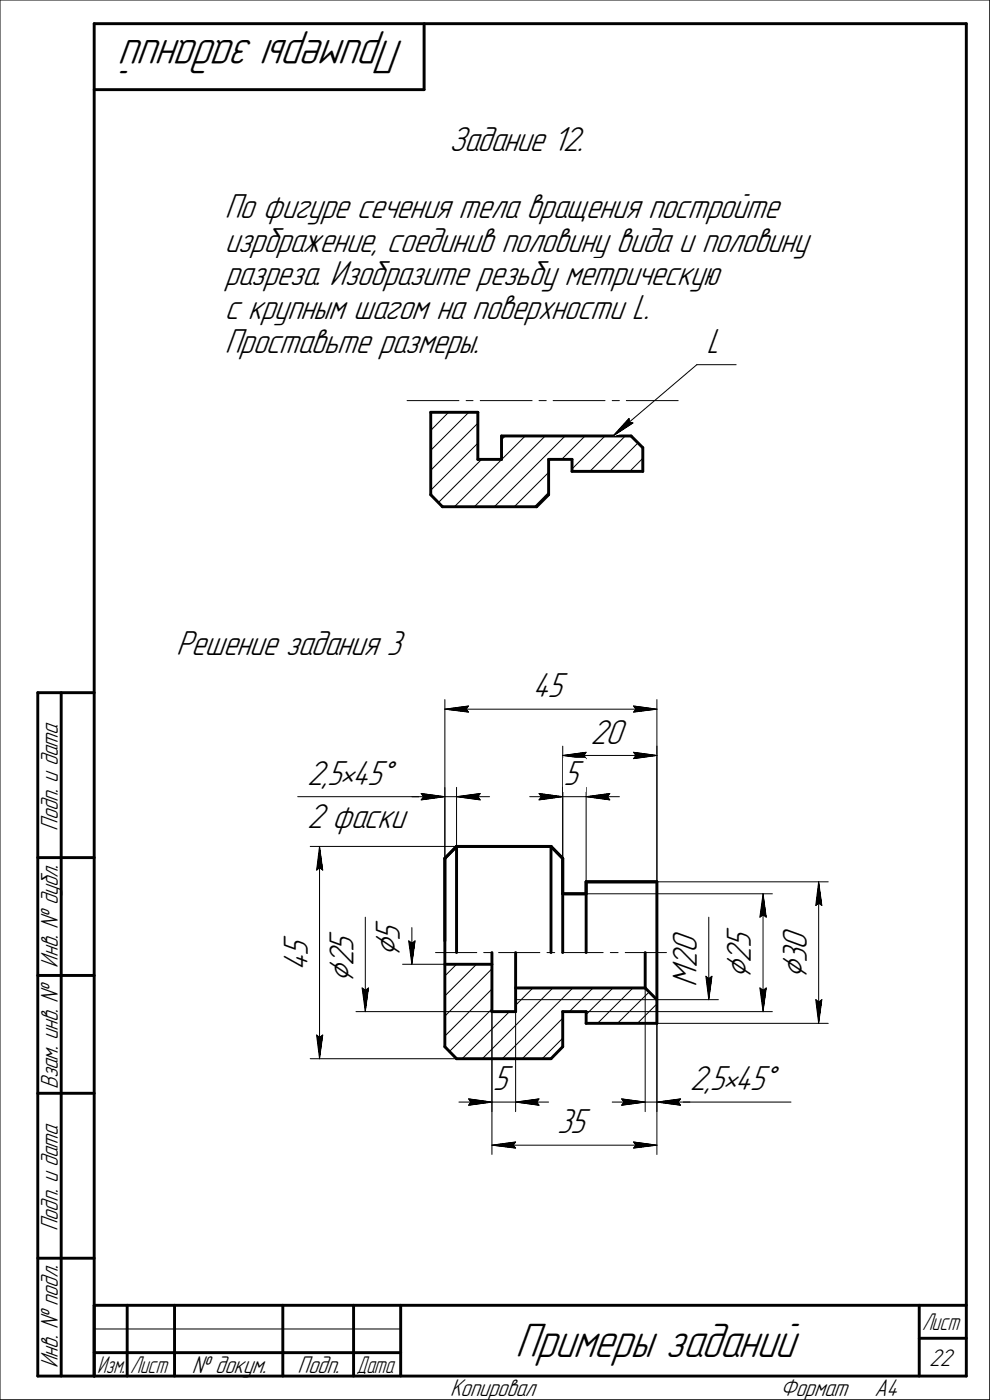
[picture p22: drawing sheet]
<svg xmlns="http://www.w3.org/2000/svg" width="210mm" height="297mm" viewBox="0 0 210 297" stroke-linecap="round" stroke-linejoin="round" font-family="sans-serif">
<defs><g id="words">
<g font-size="10.9">
<text x="85.7" y="8.5" transform="rotate(-180 85.7 8.5)">Примеры заданий</text>
<text x="109.3" y="288">Примеры заданий</text>
</g>
<g font-size="8.5">
<text x="84.8" y="203" transform="rotate(-90 84.8 203)">Ç</text>
<text x="75" y="208.5" transform="rotate(-90 75 208.5)">Ç</text>
<text x="159.3" y="207.7" transform="rotate(-90 159.3 207.7)">Ç</text>
<text x="171.1" y="207.7" transform="rotate(-90 171.1 207.7)">Ç</text>
</g>
<g font-size="7.8">
<text x="95.3" y="32">Задание 12.</text>
<text x="47.7" y="46.3">По фигуре сечения тела вращения постройте</text>
<text x="47.7" y="53.4">изрбражение, соединив половину вида и половину</text>
<text x="47.7" y="60.5">разреза. Изобразите резьбу метрическую</text>
<text x="47.7" y="67.7">с крупным шагом на поверхности L.</text>
<text x="47.7" y="74.8">Проставьте размеры.</text>
<text x="149.9" y="74.9">L</text>
<text x="37.4" y="139">Решение задания 3</text>
<text x="113" y="147.9">45</text>
<text x="125.3" y="157.8">20</text>
<text x="65.2" y="166.5">2,5•45Å</text>
<text x="119.6" y="166.5">5</text>
<text x="65.2" y="175.7">2 фаски</text>
<text x="65.3" y="202.8" transform="rotate(-90 65.3 202.8)">5</text>
<text x="75" y="201.9" transform="rotate(-90 75 201.9)">5</text>
<text x="84.8" y="199.6" transform="rotate(-90 84.8 199.6)">5</text>
<text x="147.9" y="202.3" transform="rotate(-90 147.9 202.3)">0</text>
<text x="159.3" y="201.1" transform="rotate(-90 159.3 201.1)">5</text>
<text x="171.1" y="201.5" transform="rotate(-90 171.1 201.5)">0</text>
<text x="65.3" y="206" transform="rotate(-90 65.3 206)">4</text>
<text x="75" y="205.1" transform="rotate(-90 75 205.1)">2</text>
<text x="147.9" y="209.5" transform="rotate(-90 147.9 209.5)">M</text>
<text x="147.9" y="205.5" transform="rotate(-90 147.9 205.5)">2</text>
<text x="159.3" y="204.3" transform="rotate(-90 159.3 204.3)">2</text>
<text x="171.1" y="204.3" transform="rotate(-90 171.1 204.3)">3</text>
<text x="104.6" y="231.3">5</text>
<text x="146.4" y="231.3">2,5•45Å</text>
<text x="118.2" y="240.4">35</text>
</g>
<g font-size="5.5">
<text x="12.3" y="176.2" transform="rotate(-90 12.3 176.2)">Подп. и дата</text>
<text x="12.3" y="205.3" transform="rotate(-90 12.3 205.3)">Инв. № дубл.</text>
<text x="12.3" y="231.1" transform="rotate(-90 12.3 231.1)">Взам. инв. №</text>
<text x="12.3" y="261.2" transform="rotate(-90 12.3 261.2)">Подп. и дата</text>
<text x="12.3" y="290.3" transform="rotate(-90 12.3 290.3)">Инв. № подл.</text>
<text x="40.7" y="291.3">№ докум.</text>
<text x="63.1" y="291.3">Подп.</text>
<text x="197.1" y="289.8">22</text>
<text x="95.5" y="296.3">Копировал</text>
<text x="165.5" y="296.3">Формат</text>
<text x="185.5" y="296.3">A4</text>
</g>
<g font-size="5.4">
<text x="195.6" y="282.3">Лист</text>
<text x="20.6" y="291.3">Изм.</text>
<text x="27.6" y="291.3">Лист</text>
<text x="75.6" y="291.3">Дата</text>
</g>
</g></defs>
<g fill="none" stroke="#000" stroke-width=".21">
<path d="M0 0v297zM0 0h210zM210 0v297zM147.8 77.4h8.4zM86.4 85h11zM91.4 99.8l10-10zM91.4 95.6l8.1-8.1zM95.2 87.5l-3.8 3.8zM98.9 85h1.5zM101.9 85h11zM106.4 93.3l.8-.8zM114.4 85h1.5z"/>
<path d="M117.3 85h11.1zM119.2 97.5l4.9-5zM121.4 99.5l7-7zM129.9 85h1.5zM130 92.5l4.3-2.8zM130 92.5l17.8-15.1zM132.9 85h11zM133.4 88.8l-3.4 3.7zM133.4 88.8l.1 .8zM133.5 89.6l.8 .1zM135.4 94l-6 6zM91.4 104l10-10z"/>
<path d="M93 106.6l9.2-9.1zM96.4 107.5l15-15zM100.6 107.5l15.1-15zM104.9 107.5l15-15zM109.1 107.5l7.3-7.3zM116.4 104.5l-3 3zM125.1 100l7.5-7.5zM133.6 100l2.8-2.7zM94.4 148.4v53.7zM94.4 150.5l5-.7zM94.4 150.5l5 .6zM94.4 150.5h45z"/>
<path d="M98.9 150.5l.5 .6zM99.4 149.8l-.5 .7zM119.4 158.3v31.4zM124.3 159.6l-.4 .7zM134.4 151.1l5-.6zM134.4 149.8l.5 .7zM134.4 149.8l5 .7zM134.4 159.6l.5 .7zM134.4 159.6l5 .7zM134.9 150.5l-.5 .6zM139.4 148.4v53.7zM139.4 158.3v28.8z"/>
<path d="M63.2 169.1h26.2zM65.8 179.6h31.1zM67.8 179.6l.7 5zM67.8 179.6l-.6 5zM67.8 179.6v45zM87.4 169.1h7zM89.4 169.1h5zM89.4 168.4l5 .7zM89.4 168.4l.5 .7zM89.4 169.7l5-.6zM89.9 169.1l-.5 .6zM94.4 167.1v15z"/>
<path d="M94.4 169.1h2.5zM96.9 167.1v12.5zM96.9 169.1l5 .6zM96.9 169.1l5-.7zM96.9 169.1h7zM101.4 169.1l.5 .6zM101.9 168.4l-.5 .7zM112.4 169.1h7zM114.4 168.4l5 .7zM114.4 168.4l.5 .7zM114.4 169.7l5-.6zM114.9 169.1l-.5 .6z"/>
<path d="M119.4 167.1v22.6zM119.4 160.3l4.9-.7zM119.4 160.3l4.9 .7zM119.4 160.3h20zM119.4 169.1h4.9zM123.9 160.3l.4 .7zM124.3 167.1v22.6zM124.3 169.1l5.1 .6zM124.3 169.1l5.1-.7zM124.3 169.1h7.1zM128.9 169.1l.5 .6zM129.4 168.4l-.5 .7z"/>
<path d="M134.4 161l5-.7zM134.9 160.3l-.5 .7zM67.2 184.6l.6-.5zM67.8 184.1l.7 .5zM77.5 194.6v20.1zM86.7 199.6l.7 5zM86.7 199.6l.7 .6zM87.4 196.8v7.8zM88.1 199.6l-.7 5zM124.3 189.7h39.6zM139.4 187.1h36.3zM150.4 194.6v17.5z"/>
<path d="M161.2 194.6l.7-.5zM161.9 189.7l.7 4.9zM161.9 194.1l.7 .5zM161.9 189.7l-.7 4.9zM161.9 189.7v25zM173.1 192.1l.6-.5zM173.7 187.1l.7 5zM173.7 191.6l.7 .5zM173.7 187.1l-.6 5zM173.7 187.1v30zM67.2 219.6l.6 5zM67.2 219.6l.6 .5z"/>
<path d="M68.5 219.6l-.7 5zM75.5 214.7h28.9zM76.8 209.6l.7 5.1zM76.8 209.6l.7 .5zM77.5 210.1l.7-.5zM78.2 209.6l-.7 5.1zM85.4 204.6h9zM87.4 200.2l.7-.6zM92.4 202.1h8.7zM94.4 219.9l10-10zM94.4 211.3l6.7-6.7zM94.4 207.1l2.5-2.5z"/>
<path d="M102.6 202.1h1.7zM104.4 205.6l-10 10zM104.4 214.7v30.3zM104.4 214.7v21.2zM105.8 202.1h8.7zM109.4 213.3l3.7-3.7zM109.4 212.1h30zM109.4 214.7v21.2zM116 202.1h1.7zM117.3 209.6l-15 15zM119.2 202.1h8.8zM120.8 214.7l5-5.1z"/>
<path d="M121.5 209.6l-14.9 15zM124.3 215.3l5.7-5.7zM124.3 214.7h39.6zM129.5 202.1h1.6zM131 217.1l6.7-6.6zM132.6 202.1h8.8zM134.3 209.6l-7.5 7.5zM136.9 209.6v26.3zM139.4 213l-4.2 4.1zM139.4 212.1v32.9zM139.4 212.1v23.8zM139.4 217.1h36.3z"/>
<path d="M139.4 212.1h13zM149.7 207.2l.7 4.9zM149.7 207.2l.7 .5zM150.4 207.7l.6-.5zM151 207.2l-.6 4.9zM161.2 209.6l.7 5.1zM161.2 209.6l.7 .5zM161.9 210.1l.7-.5zM162.6 209.6l-.7 5.1zM173.1 212.1l.6 5zM173.1 212.1l.6 .5zM173.7 212.6l.7-.5z"/>
<path d="M174.4 212.1l-.7 5zM65.8 224.6h31.1zM67.8 220.1l.7-.5zM95.3 223.1l9.1-9zM97.4 233.8h7zM98 224.6l10.1-9.9zM99.4 233.2l5 .6zM99.4 233.2l.5 .6zM99.4 234.5l5-.7zM99.9 233.8l-.5 .7zM104.4 233.8h5zM109.4 233.8l5 .7z"/>
<path d="M109.4 233.8l5-.6zM109.4 233.8h7zM110.8 224.6l8.6-8.5zM113.8 233.8l.6 .7zM114.4 233.2l-.6 .6zM115 224.6l4.4-4.3zM129.9 233.8h7zM131.9 233.2l5 .6zM131.9 233.2l.5 .6zM131.9 234.5l5-.7zM132.4 233.8l-.5 .7zM136.9 233.8h2.5z"/>
<path d="M139.4 233.8h5zM139.4 233.8l5 .7zM139.4 233.8l5-.6zM139.4 233.8h7zM143.9 233.8l.5 .7zM144.4 233.8h23.4zM144.4 233.2l-.5 .6zM104.4 243l5-.7zM104.4 243l5 .6zM104.4 243h35zM108.9 243l.5 .6zM109.4 242.3l-.5 .7z"/>
<path d="M134.4 243.6l5-.6zM134.4 242.3l.5 .7zM134.4 242.3l5 .7zM134.9 243l-.5 .6zM0 297h210zM20 282h65z"/>
</g>
<g fill="none" stroke="#000" stroke-width=".62">
<path d="M20 5v287zM20 5h185zM20 19h70zM90 5v14zM205 5v287zM91.4 87.5h10zM91.4 87.5v17.5zM101.4 87.5v10zM101.4 97.5h5zM106.4 92.5v5zM106.4 92.5h27.5zM116.4 97.5v7.5z"/>
<path d="M116.4 97.5h5zM121.4 97.5v2.5zM133.9 92.5l2.5 2.5zM136.4 95v5zM91.4 105l2.5 2.5zM93.9 107.5h19.9zM113.8 107.5l2.6-2.5zM121.4 100h15zM8 147v145zM8 147h12zM13 147v145zM96.9 179.6l-2.5 2.5z"/>
<path d="M96.9 179.6h20zM96.9 179.6v22.5zM116.9 179.6l2.5 2.5zM116.9 179.6v22.5zM8 182h12zM94.4 182.1v17.5zM94.4 182.1v40zM119.4 182.1v7.6zM119.4 189.7h4.9zM119.4 182.1v20zM124.3 187.1v2.6zM124.3 187.1h15.1z"/>
<path d="M124.3 187.1v15zM139.4 187.1v30zM8 207h12zM94.4 204.6h10zM104.4 202.1v12.6zM104.4 214.7h5zM109.4 202.1v12.6zM109.4 209.6h27.5zM119.4 214.7v7.4zM119.4 214.7h4.9zM124.3 214.7v2.4zM124.3 217.1h15.1z"/>
<path d="M136.9 209.6l2.5 2.5zM136.9 202.1v7.5zM8 232h12zM94.4 222.1l2.5 2.5zM96.9 224.6h20zM119.4 222.1l-2.5 2.5zM8 267h12zM20 277h185zM20 277v15zM27 277v15zM37 277v15zM60 277v15z"/>
<path d="M75 277v15zM85 277v15zM195 277v15zM8 292h12zM20 292h185zM20 287h7zM27 287h10zM37 287h23zM60 287h15zM75 287h10zM195 284h10z"/>
</g>
<g fill="#fff" stroke="#fff" stroke-width=".21">
<path d="M95.3 26.4h32.1zM95.3 26.5h32.1zM95.3 26.5h32.1zM95.3 26.6h32.1zM95.3 26.6h32.1zM95.3 26.7h32.1zM95.3 26.8h32.1zM95.3 26.8h32.1zM95.3 26.9h32.1zM95.3 26.9h32.1zM95.3 27h32.1zM95.3 27h32.1zM95.3 27.1h32.1zM95.3 27.1h32.1zM95.3 27.2h32.1zM95.3 27.3h32.1zM95.3 27.3h32.1zM95.3 27.4h32.1zM95.3 27.4h32.1zM95.3 27.5h32.1zM95.3 27.5h32.1zM95.3 27.6h32.1zM95.3 27.7h32.1zM95.3 27.7h32.1zM95.3 27.8h32.1zM95.3 27.8h32.1zM95.3 27.9h32.1zM95.3 27.9h32.1zM95.3 28h32.1zM95.3 28.1h32.1zM95.3 28.1h32.1zM95.3 28.2h32.1zM95.3 28.2h32.1zM95.3 28.3h32.1zM95.3 28.3h32.1zM95.3 28.4h32.1zM95.3 28.4h32.1zM95.3 28.5h32.1zM95.3 28.6h32.1zM95.3 28.6h32.1zM95.3 28.7h32.1zM95.3 28.7h32.1zM95.3 28.8h32.1zM95.3 28.8h32.1zM95.3 28.9h32.1zM95.3 29h32.1zM95.3 29h32.1zM95.3 29.1h32.1zM95.3 29.1h32.1zM95.3 29.2h32.1zM95.3 29.2h32.1zM95.3 29.3h32.1zM95.3 29.4h32.1zM95.3 29.4h32.1zM95.3 29.5h32.1zM95.3 29.5h32.1zM95.3 29.6h32.1zM95.3 29.6h32.1zM95.3 29.7h32.1zM95.3 29.7h32.1zM95.3 29.8h32.1zM95.3 29.9h32.1zM95.3 29.9h32.1zM95.3 30h32.1zM95.3 30h32.1zM95.3 30.1h32.1zM95.3 30.1h32.1zM95.3 30.2h32.1zM95.3 30.3h32.1zM95.3 30.3h32.1zM95.3 30.4h32.1zM95.3 30.4h32.1zM95.3 30.5h32.1zM95.3 30.5h32.1zM95.3 30.6h32.1zM95.3 30.6h32.1zM95.3 30.7h32.1zM95.3 30.8h32.1zM95.3 30.8h32.1zM95.3 30.9h32.1zM95.3 30.9h32.1zM95.3 31h32.1zM95.3 31h32.1zM95.3 31.1h32.1zM95.3 31.2h32.1zM95.3 31.2h32.1zM95.3 31.3h32.1zM95.3 31.3h32.1zM95.3 31.4h32.1zM95.3 31.4h32.1zM95.3 31.5h32.1zM95.3 31.6h32.1zM95.3 31.6h32.1zM95.3 31.7h32.1zM95.3 31.7h32.1zM95.3 31.8h32.1zM95.3 31.8h32.1zM95.3 31.9h32.1zM95.3 31.9h32.1zM95.3 32h32.1zM95.3 32.1h32.1zM95.3 32.1h32.1zM95.3 32.2h32.1zM95.3 32.2h32.1zM95.3 32.3h32.1zM95.3 32.3h32.1zM95.3 32.4h32.1zM95.3 32.5h32.1zM95.3 32.5h32.1zM95.3 32.6h32.1zM95.3 32.6h32.1zM95.3 32.7h32.1zM95.3 32.7h32.1zM95.3 32.8h32.1zM95.3 32.9h32.1zM95.3 32.9h32.1zM95.3 33h32.1zM95.3 33h32.1zM95.3 33.1h32.1zM95.3 33.1h32.1zM95.3 33.2h32.1zM95.3 33.2h32.1zM95.3 33.3h32.1zM95.3 33.4h32.1zM95.3 33.4h32.1zM95.3 33.5h32.1z"/>
<path d="M47.7 40.7h121.1zM47.7 40.8h121.1zM47.7 40.8h121.1zM47.7 40.9h121.1zM47.7 40.9h121.1zM47.7 41h121.1zM47.7 41h121.1zM47.7 41.1h121.1zM47.7 41.1h121.1zM47.7 41.2h121.1zM47.7 41.3h121.1zM47.7 41.3h121.1zM47.7 41.4h121.1zM47.7 41.4h121.1zM47.7 41.5h121.1zM47.7 41.5h121.1zM47.7 41.6h121.1zM47.7 41.7h121.1zM47.7 41.7h121.1zM47.7 41.8h121.1zM47.7 41.8h121.1zM47.7 41.9h121.1zM47.7 41.9h121.1zM47.7 42h121.1zM47.7 42.1h121.1zM47.7 42.1h121.1zM47.7 42.2h121.1zM47.7 42.2h121.1zM47.7 42.3h121.1zM47.7 42.3h121.1zM47.7 42.4h121.1zM47.7 42.4h121.1zM47.7 42.5h121.1zM47.7 42.6h121.1zM47.7 42.6h121.1zM47.7 42.7h121.1zM47.7 42.7h121.1zM47.7 42.8h121.1zM47.7 42.8h121.1zM47.7 42.9h121.1zM47.7 43h121.1zM47.7 43h121.1zM47.7 43.1h121.1zM47.7 43.1h121.1zM47.7 43.2h121.1zM47.7 43.2h121.1zM47.7 43.3h121.1zM47.7 43.3h121.1zM47.7 43.4h121.1zM47.7 43.5h121.1zM47.7 43.5h121.1zM47.7 43.6h121.1zM47.7 43.6h121.1zM47.7 43.7h121.1zM47.7 43.7h121.1zM47.7 43.8h121.1zM47.7 43.9h121.1zM47.7 43.9h121.1zM47.7 44h121.1zM47.7 44h121.1zM47.7 44.1h121.1zM47.7 44.1h121.1zM47.7 44.2h121.1zM47.7 44.3h121.1zM47.7 44.3h121.1zM47.7 44.4h121.1zM47.7 44.4h121.1zM47.7 44.5h121.1zM47.7 44.5h121.1zM47.7 44.6h121.1zM47.7 44.6h121.1zM47.7 44.7h121.1zM47.7 44.8h121.1zM47.7 44.8h121.1zM47.7 44.9h121.1zM47.7 44.9h121.1zM47.7 45h121.1zM47.7 45h121.1zM47.7 45.1h121.1zM47.7 45.2h121.1zM47.7 45.2h121.1zM47.7 45.3h121.1zM47.7 45.3h121.1zM47.7 45.4h121.1zM47.7 45.4h121.1zM47.7 45.5h121.1zM47.7 45.6h121.1zM47.7 45.6h121.1zM47.7 45.7h121.1zM47.7 45.7h121.1zM47.7 45.8h121.1zM47.7 45.8h121.1zM47.7 45.9h121.1zM47.7 45.9h121.1zM47.7 46h121.1zM47.7 46.1h121.1zM47.7 46.1h121.1zM47.7 46.2h121.1zM47.7 46.2h121.1zM47.7 46.3h121.1zM47.7 46.3h121.1zM47.7 46.4h121.1zM47.7 46.5h121.1zM47.7 46.5h121.1zM47.7 46.6h121.1zM47.7 46.6h121.1zM47.7 46.7h121.1zM47.7 46.7h121.1zM47.7 46.8h121.1zM47.7 46.8h121.1zM47.7 46.9h121.1zM47.7 47h121.1zM47.7 47h121.1zM47.7 47.1h121.1zM47.7 47.1h121.1zM47.7 47.2h121.1zM47.7 47.2h121.1zM47.7 47.3h121.1zM47.7 47.4h121.1zM47.7 47.4h121.1zM47.7 47.5h121.1zM47.7 47.5h121.1zM47.7 47.6h121.1zM47.7 47.6h121.1zM47.7 47.7h121.1zM47.7 47.8h121.1z"/>
<path d="M47.7 47.8h127.3zM47.7 47.9h127.3zM47.7 47.9h127.3zM47.7 48h127.3zM47.7 48h127.3zM47.7 48.1h127.3zM47.7 48.1h127.3zM47.7 48.2h127.3zM47.7 48.3h127.3zM47.7 48.3h127.3zM47.7 48.4h127.3zM47.7 48.4h127.3zM47.7 48.5h127.3zM47.7 48.5h127.3zM47.7 48.6h127.3zM47.7 48.7h127.3zM47.7 48.7h127.3zM47.7 48.8h127.3zM47.7 48.8h127.3zM47.7 48.9h127.3zM47.7 48.9h127.3zM47.7 49h127.3zM47.7 49.1h127.3zM47.7 49.1h127.3zM47.7 49.2h127.3zM47.7 49.2h127.3zM47.7 49.3h127.3zM47.7 49.3h127.3zM47.7 49.4h127.3zM47.7 49.4h127.3zM47.7 49.5h127.3zM47.7 49.6h127.3zM47.7 49.6h127.3zM47.7 49.7h127.3zM47.7 49.7h127.3zM47.7 49.8h127.3zM47.7 49.8h127.3zM47.7 49.9h127.3zM47.7 50h127.3zM47.7 50h127.3zM47.7 50.1h127.3zM47.7 50.1h127.3zM47.7 50.2h127.3zM47.7 50.2h127.3zM47.7 50.3h127.3zM47.7 50.3h127.3zM47.7 50.4h127.3zM47.7 50.5h127.3zM47.7 50.5h127.3zM47.7 50.6h127.3zM47.7 50.6h127.3zM47.7 50.7h127.3zM47.7 50.7h127.3zM47.7 50.8h127.3zM47.7 50.9h127.3zM47.7 50.9h127.3zM47.7 51h127.3zM47.7 51h127.3zM47.7 51.1h127.3zM47.7 51.1h127.3zM47.7 51.2h127.3zM47.7 51.3h127.3zM47.7 51.3h127.3zM47.7 51.4h127.3zM47.7 51.4h127.3zM47.7 51.5h127.3zM47.7 51.5h127.3zM47.7 51.6h127.3zM47.7 51.6h127.3zM47.7 51.7h127.3zM47.7 51.8h127.3zM47.7 51.8h127.3zM47.7 51.9h127.3zM47.7 51.9h127.3zM47.7 52h127.3zM47.7 52h127.3zM47.7 52.1h127.3zM47.7 52.2h127.3zM47.7 52.2h127.3zM47.7 52.3h127.3zM47.7 52.3h127.3zM47.7 52.4h127.3zM47.7 52.4h127.3zM47.7 52.5h127.3zM47.7 52.5h127.3zM47.7 52.6h127.3zM47.7 52.7h127.3zM47.7 52.7h127.3zM47.7 52.8h127.3zM47.7 52.8h127.3zM47.7 52.9h127.3zM47.7 52.9h127.3zM47.7 53h127.3zM47.7 53.1h127.3zM47.7 53.1h127.3zM47.7 53.2h127.3zM47.7 53.2h127.3zM47.7 53.3h127.3zM47.7 53.3h127.3zM47.7 53.4h127.3zM47.7 53.5h127.3zM47.7 53.5h127.3zM47.7 53.6h127.3zM47.7 53.6h127.3zM47.7 53.7h127.3zM47.7 53.7h127.3zM47.7 53.8h127.3zM47.7 53.8h127.3zM47.7 53.9h127.3zM47.7 54h127.3zM47.7 54h127.3zM47.7 54.1h127.3zM47.7 54.1h127.3zM47.7 54.2h127.3zM47.7 54.2h127.3zM47.7 54.3h127.3zM47.7 54.4h127.3zM47.7 54.4h127.3zM47.7 54.5h127.3zM47.7 54.5h127.3zM47.7 54.6h127.3zM47.7 54.6h127.3zM47.7 54.7h127.3zM47.7 54.8h127.3zM47.7 54.8h127.3zM47.7 54.9h127.3z"/>
<path d="M47.7 54.9h108.5zM47.7 55h108.5zM47.7 55h108.5zM47.7 55.1h108.5zM47.7 55.1h108.5zM47.7 55.2h108.5zM47.7 55.3h108.5zM47.7 55.3h108.5zM47.7 55.4h108.5zM47.7 55.4h108.5zM47.7 55.5h108.5zM47.7 55.5h108.5zM47.7 55.6h108.5zM47.7 55.7h108.5zM47.7 55.7h108.5zM47.7 55.8h108.5zM47.7 55.8h108.5zM47.7 55.9h108.5zM47.7 55.9h108.5zM47.7 56h108.5zM47.7 56h108.5zM47.7 56.1h108.5zM47.7 56.2h108.5zM47.7 56.2h108.5zM47.7 56.3h108.5zM47.7 56.3h108.5zM47.7 56.4h108.5zM47.7 56.4h108.5zM47.7 56.5h108.5zM47.7 56.6h108.5zM47.7 56.6h108.5zM47.7 56.7h108.5zM47.7 56.7h108.5zM47.7 56.8h108.5zM47.7 56.8h108.5zM47.7 56.9h108.5zM47.7 57h108.5zM47.7 57h108.5zM47.7 57.1h108.5zM47.7 57.1h108.5zM47.7 57.2h108.5zM47.7 57.2h108.5zM47.7 57.3h108.5zM47.7 57.3h108.5zM47.7 57.4h108.5zM47.7 57.5h108.5zM47.7 57.5h108.5zM47.7 57.6h108.5zM47.7 57.6h108.5zM47.7 57.7h108.5zM47.7 57.7h108.5zM47.7 57.8h108.5zM47.7 57.9h108.5zM47.7 57.9h108.5zM47.7 58h108.5zM47.7 58h108.5zM47.7 58.1h108.5zM47.7 58.1h108.5zM47.7 58.2h108.5zM47.7 58.3h108.5zM47.7 58.3h108.5zM47.7 58.4h108.5zM47.7 58.4h108.5zM47.7 58.5h108.5zM47.7 58.5h108.5zM47.7 58.6h108.5zM47.7 58.6h108.5zM47.7 58.7h108.5zM47.7 58.8h108.5zM47.7 58.8h108.5zM47.7 58.9h108.5zM47.7 58.9h108.5zM47.7 59h108.5zM47.7 59h108.5zM47.7 59.1h108.5zM47.7 59.2h108.5zM47.7 59.2h108.5zM47.7 59.3h108.5zM47.7 59.3h108.5zM47.7 59.4h108.5zM47.7 59.4h108.5zM47.7 59.5h108.5zM47.7 59.5h108.5zM47.7 59.6h108.5zM47.7 59.7h108.5zM47.7 59.7h108.5zM47.7 59.8h108.5zM47.7 59.8h108.5zM47.7 59.9h108.5zM47.7 59.9h108.5zM47.7 60h108.5zM47.7 60.1h108.5zM47.7 60.1h108.5zM47.7 60.2h108.5zM47.7 60.2h108.5zM47.7 60.3h108.5zM47.7 60.3h108.5zM47.7 60.4h108.5zM47.7 60.5h108.5zM47.7 60.5h108.5zM47.7 60.6h108.5zM47.7 60.6h108.5zM47.7 60.7h108.5zM47.7 60.7h108.5zM47.7 60.8h108.5zM47.7 60.8h108.5zM47.7 60.9h108.5zM47.7 61h108.5zM47.7 61h108.5zM47.7 61.1h108.5zM47.7 61.1h108.5zM47.7 61.2h108.5zM47.7 61.2h108.5zM47.7 61.3h108.5zM47.7 61.4h108.5zM47.7 61.4h108.5zM47.7 61.5h108.5zM47.7 61.5h108.5zM47.7 61.6h108.5zM47.7 61.6h108.5zM47.7 61.7h108.5zM47.7 61.8h108.5zM47.7 61.8h108.5zM47.7 61.9h108.5zM47.7 61.9h108.5zM47.7 62h108.5zM47.7 62h108.5z"/>
<path d="M47.7 62.1h93.7zM47.7 62.1h93.7zM47.7 62.2h93.7zM47.7 62.3h93.7zM47.7 62.3h93.7zM47.7 62.4h93.7zM47.7 62.4h93.7zM47.7 62.5h93.7zM47.7 62.5h93.7zM47.7 62.6h93.7zM47.7 62.7h93.7zM47.7 62.7h93.7zM47.7 62.8h93.7zM47.7 62.8h93.7zM47.7 62.9h93.7zM47.7 62.9h93.7zM47.7 63h93.7zM47.7 63h93.7zM47.7 63.1h93.7zM47.7 63.2h93.7zM47.7 63.2h93.7zM47.7 63.3h93.7zM47.7 63.3h93.7zM47.7 63.4h93.7zM47.7 63.4h93.7zM47.7 63.5h93.7zM47.7 63.6h93.7zM47.7 63.6h93.7zM47.7 63.7h93.7zM47.7 63.7h93.7zM47.7 63.8h93.7zM47.7 63.8h93.7zM47.7 63.9h93.7zM47.7 64h93.7zM47.7 64h93.7zM47.7 64.1h93.7zM47.7 64.1h93.7zM47.7 64.2h93.7zM47.7 64.2h93.7zM47.7 64.3h93.7zM47.7 64.3h93.7zM47.7 64.4h93.7zM47.7 64.5h93.7zM47.7 64.5h93.7zM47.7 64.6h93.7zM47.7 64.6h93.7zM47.7 64.7h93.7zM47.7 64.7h93.7zM47.7 64.8h93.7zM47.7 64.9h93.7zM47.7 64.9h93.7zM47.7 65h93.7zM47.7 65h93.7zM47.7 65.1h93.7zM47.7 65.1h93.7zM47.7 65.2h93.7zM47.7 65.2h93.7zM47.7 65.3h93.7zM47.7 65.4h93.7zM47.7 65.4h93.7zM47.7 65.5h93.7zM47.7 65.5h93.7zM47.7 65.6h93.7zM47.7 65.6h93.7zM47.7 65.7h93.7zM47.7 65.8h93.7zM47.7 65.8h93.7zM47.7 65.9h93.7zM47.7 65.9h93.7zM47.7 66h93.7zM47.7 66h93.7zM47.7 66.1h93.7zM47.7 66.2h93.7zM47.7 66.2h93.7zM47.7 66.3h93.7zM47.7 66.3h93.7zM47.7 66.4h93.7zM47.7 66.4h93.7zM47.7 66.5h93.7zM47.7 66.5h93.7zM47.7 66.6h93.7zM47.7 66.7h93.7zM47.7 66.7h93.7zM47.7 66.8h93.7zM47.7 66.8h93.7zM47.7 66.9h93.7zM47.7 66.9h93.7zM47.7 67h93.7zM47.7 67.1h93.7zM47.7 67.1h93.7zM47.7 67.2h93.7zM47.7 67.2h93.7zM47.7 67.3h93.7zM47.7 67.3h93.7zM47.7 67.4h93.7zM47.7 67.5h93.7zM47.7 67.5h93.7zM47.7 67.6h93.7zM47.7 67.6h93.7zM47.7 67.7h93.7zM47.7 67.7h93.7zM47.7 67.8h93.7zM47.7 67.8h93.7zM47.7 67.9h93.7zM47.7 68h93.7zM47.7 68h93.7zM47.7 68.1h93.7zM47.7 68.1h93.7zM47.7 68.2h93.7zM47.7 68.2h93.7zM47.7 68.3h93.7zM47.7 68.4h93.7zM47.7 68.4h93.7zM47.7 68.5h93.7zM47.7 68.5h93.7zM47.7 68.6h93.7zM47.7 68.6h93.7zM47.7 68.7h93.7zM47.7 68.7h93.7zM47.7 68.8h93.7zM47.7 68.9h93.7zM47.7 68.9h93.7zM47.7 69h93.7zM47.7 69h93.7zM47.7 69.1h93.7zM47.7 69.1h93.7z"/>
<path d="M47.7 69.2h53.7zM47.7 69.3h53.7zM47.7 69.3h53.7zM47.7 69.4h53.7zM47.7 69.4h53.7zM47.7 69.5h53.7zM47.7 69.5h53.7zM47.7 69.6h53.7zM47.7 69.7h53.7zM47.7 69.7h53.7zM47.7 69.8h53.7zM47.7 69.8h53.7zM47.7 69.9h53.7zM47.7 69.9h53.7zM47.7 70h53.7zM47.7 70h53.7zM47.7 70.1h53.7zM47.7 70.2h53.7zM47.7 70.2h53.7zM47.7 70.3h53.7zM47.7 70.3h53.7zM47.7 70.4h53.7zM47.7 70.4h53.7zM47.7 70.5h53.7zM47.7 70.6h53.7zM47.7 70.6h53.7zM47.7 70.7h53.7zM47.7 70.7h53.7zM47.7 70.8h53.7zM47.7 70.8h53.7zM47.7 70.9h53.7zM47.7 71h53.7zM47.7 71h53.7zM47.7 71.1h53.7zM47.7 71.1h53.7zM47.7 71.2h53.7zM47.7 71.2h53.7zM47.7 71.3h53.7zM47.7 71.3h53.7zM47.7 71.4h53.7zM47.7 71.5h53.7zM47.7 71.5h53.7zM47.7 71.6h53.7zM47.7 71.6h53.7zM47.7 71.7h53.7zM47.7 71.7h53.7zM47.7 71.8h53.7zM47.7 71.9h53.7zM47.7 71.9h53.7zM47.7 72h53.7zM47.7 72h53.7zM47.7 72.1h53.7zM47.7 72.1h53.7zM47.7 72.2h53.7zM47.7 72.2h53.7zM47.7 72.3h53.7zM47.7 72.4h53.7zM47.7 72.4h53.7zM47.7 72.5h53.7zM47.7 72.5h53.7zM47.7 72.6h53.7zM47.7 72.6h53.7zM47.7 72.7h53.7zM47.7 72.8h53.7zM47.7 72.8h53.7zM47.7 72.9h53.7zM47.7 72.9h53.7zM47.7 73h53.7zM47.7 73h53.7zM47.7 73.1h53.7zM47.7 73.2h53.7zM47.7 73.2h53.7zM47.7 73.3h53.7zM47.7 73.3h53.7zM47.7 73.4h53.7zM47.7 73.4h53.7zM47.7 73.5h53.7zM47.7 73.5h53.7zM47.7 73.6h53.7zM47.7 73.7h53.7zM47.7 73.7h53.7zM47.7 73.8h53.7zM47.7 73.8h53.7zM47.7 73.9h53.7zM47.7 73.9h53.7zM47.7 74h53.7zM47.7 74.1h53.7zM47.7 74.1h53.7zM47.7 74.2h53.7zM47.7 74.2h53.7zM47.7 74.3h53.7zM47.7 74.3h53.7zM47.7 74.4h53.7zM47.7 74.5h53.7zM47.7 74.5h53.7zM47.7 74.6h53.7zM47.7 74.6h53.7zM47.7 74.7h53.7zM47.7 74.7h53.7zM47.7 74.8h53.7zM47.7 74.8h53.7zM47.7 74.9h53.7zM47.7 75h53.7zM47.7 75h53.7zM47.7 75.1h53.7zM47.7 75.1h53.7zM47.7 75.2h53.7zM47.7 75.2h53.7zM47.7 75.3h53.7zM47.7 75.4h53.7zM47.7 75.4h53.7zM47.7 75.5h53.7zM47.7 75.5h53.7zM47.7 75.6h53.7zM47.7 75.6h53.7zM47.7 75.7h53.7zM47.7 75.7h53.7zM47.7 75.8h53.7zM47.7 75.9h53.7zM47.7 75.9h53.7zM47.7 76h53.7zM47.7 76h53.7zM47.7 76.1h53.7zM47.7 76.1h53.7zM47.7 76.2h53.7zM47.7 76.3h53.7zM47.7 76.3h53.7z"/>
<path d="M37.4 133.4h49.2zM37.4 133.4h49.2zM37.4 133.5h49.2zM37.4 133.5h49.2zM37.4 133.6h49.2zM37.4 133.7h49.2zM37.4 133.7h49.2zM37.4 133.8h49.2zM37.4 133.8h49.2zM37.4 133.9h49.2zM37.4 133.9h49.2zM37.4 134h49.2zM37.4 134.1h49.2zM37.4 134.1h49.2zM37.4 134.2h49.2zM37.4 134.2h49.2zM37.4 134.3h49.2zM37.4 134.3h49.2zM37.4 134.4h49.2zM37.4 134.5h49.2zM37.4 134.5h49.2zM37.4 134.6h49.2zM37.4 134.6h49.2zM37.4 134.7h49.2zM37.4 134.7h49.2zM37.4 134.8h49.2zM37.4 134.8h49.2zM37.4 134.9h49.2zM37.4 135h49.2zM37.4 135h49.2zM37.4 135.1h49.2zM37.4 135.1h49.2zM37.4 135.2h49.2zM37.4 135.2h49.2zM37.4 135.3h49.2zM37.4 135.4h49.2zM37.4 135.4h49.2zM37.4 135.5h49.2zM37.4 135.5h49.2zM37.4 135.6h49.2zM37.4 135.6h49.2zM37.4 135.7h49.2zM37.4 135.7h49.2zM37.4 135.8h49.2zM37.4 135.9h49.2zM37.4 135.9h49.2zM37.4 136h49.2zM37.4 136h49.2zM37.4 136.1h49.2zM37.4 136.1h49.2zM37.4 136.2h49.2zM37.4 136.3h49.2zM37.4 136.3h49.2zM37.4 136.4h49.2zM37.4 136.4h49.2zM37.4 136.5h49.2zM37.4 136.5h49.2zM37.4 136.6h49.2zM37.4 136.7h49.2zM37.4 136.7h49.2zM37.4 136.8h49.2zM37.4 136.8h49.2zM37.4 136.9h49.2zM37.4 136.9h49.2zM37.4 137h49.2zM37.4 137h49.2zM37.4 137.1h49.2zM37.4 137.2h49.2zM37.4 137.2h49.2zM37.4 137.3h49.2zM37.4 137.3h49.2zM37.4 137.4h49.2zM37.4 137.4h49.2zM37.4 137.5h49.2zM37.4 137.6h49.2zM37.4 137.6h49.2zM37.4 137.7h49.2zM37.4 137.7h49.2zM37.4 137.8h49.2zM37.4 137.8h49.2zM37.4 137.9h49.2zM37.4 138h49.2zM37.4 138h49.2zM37.4 138.1h49.2zM37.4 138.1h49.2zM37.4 138.2h49.2zM37.4 138.2h49.2zM37.4 138.3h49.2zM37.4 138.3h49.2zM37.4 138.4h49.2zM37.4 138.5h49.2zM37.4 138.5h49.2zM37.4 138.6h49.2zM37.4 138.6h49.2zM37.4 138.7h49.2zM37.4 138.7h49.2zM37.4 138.8h49.2zM37.4 138.9h49.2zM37.4 138.9h49.2zM37.4 139h49.2zM37.4 139h49.2zM37.4 139.1h49.2zM37.4 139.1h49.2zM37.4 139.2h49.2zM37.4 139.2h49.2zM37.4 139.3h49.2zM37.4 139.4h49.2zM37.4 139.4h49.2zM37.4 139.5h49.2zM37.4 139.5h49.2zM37.4 139.6h49.2zM37.4 139.6h49.2zM37.4 139.7h49.2zM37.4 139.8h49.2zM37.4 139.8h49.2zM37.4 139.9h49.2zM37.4 139.9h49.2zM37.4 140h49.2zM37.4 140h49.2zM37.4 140.1h49.2zM37.4 140.2h49.2zM37.4 140.2h49.2zM37.4 140.3h49.2zM37.4 140.3h49.2zM37.4 140.4h49.2zM37.4 140.4h49.2zM37.4 140.5h49.2z"/>
<path d="M113 142.4h7.7zM113 142.4h7.7zM113 142.5h7.7zM113 142.5h7.7zM113 142.6h7.7zM113 142.6h7.7zM113 142.7h7.7zM113 142.7h7.7zM113 142.8h7.7zM113 142.9h7.7zM113 142.9h7.7zM113 143h7.7zM113 143h7.7zM113 143.1h7.7zM113 143.1h7.7zM113 143.2h7.7zM113 143.3h7.7zM113 143.3h7.7zM113 143.4h7.7zM113 143.4h7.7zM113 143.5h7.7zM113 143.5h7.7zM113 143.6h7.7zM113 143.7h7.7zM113 143.7h7.7zM113 143.8h7.7zM113 143.8h7.7zM113 143.9h7.7zM113 143.9h7.7zM113 144h7.7zM113 144h7.7zM113 144.1h7.7zM113 144.2h7.7zM113 144.2h7.7zM113 144.3h7.7zM113 144.3h7.7zM113 144.4h7.7zM113 144.4h7.7zM113 144.5h7.7zM113 144.6h7.7zM113 144.6h7.7zM113 144.7h7.7zM113 144.7h7.7zM113 144.8h7.7zM113 144.8h7.7zM113 144.9h7.7zM113 144.9h7.7zM113 145h7.7zM113 145.1h7.7zM113 145.1h7.7zM113 145.2h7.7zM113 145.2h7.7zM113 145.3h7.7zM113 145.3h7.7zM113 145.4h7.7zM113 145.5h7.7zM113 145.5h7.7zM113 145.6h7.7zM113 145.6h7.7zM113 145.7h7.7zM113 145.7h7.7zM113 145.8h7.7zM113 145.9h7.7zM113 145.9h7.7zM113 146h7.7zM113 146h7.7zM113 146.1h7.7zM113 146.1h7.7zM113 146.2h7.7zM113 146.2h7.7zM113 146.3h7.7zM113 146.4h7.7zM113 146.4h7.7zM113 146.5h7.7zM113 146.5h7.7zM113 146.6h7.7zM113 146.6h7.7zM113 146.7h7.7zM113 146.8h7.7zM113 146.8h7.7zM113 146.9h7.7zM113 146.9h7.7zM113 147h7.7zM113 147h7.7zM113 147.1h7.7zM113 147.2h7.7zM113 147.2h7.7zM113 147.3h7.7zM113 147.3h7.7zM113 147.4h7.7zM113 147.4h7.7zM113 147.5h7.7zM113 147.5h7.7zM113 147.6h7.7zM113 147.7h7.7zM113 147.7h7.7zM113 147.8h7.7zM113 147.8h7.7zM113 147.9h7.7zM113 147.9h7.7zM113 148h7.7zM113 148.1h7.7zM113 148.1h7.7zM113 148.2h7.7zM113 148.2h7.7zM113 148.3h7.7zM113 148.3h7.7zM113 148.4h7.7zM113 148.4h7.7zM113 148.5h7.7zM113 148.6h7.7zM113 148.6h7.7zM113 148.7h7.7zM113 148.7h7.7zM113 148.8h7.7zM113 148.8h7.7zM113 148.9h7.7zM113 149h7.7zM113 149h7.7zM113 149.1h7.7zM113 149.1h7.7zM113 149.2h7.7zM113 149.2h7.7zM113 149.3h7.7zM113 149.4h7.7zM113 149.4h7.7z"/>
<path d="M99.5 149.3h.4zM99.1 149.4h.8zM98.7 149.4h1.2zM98.3 149.5h1.6zM97.8 149.5h2.1zM97.4 149.6h2.5zM97 149.6h2.9zM96.6 149.7h3.3zM96.2 149.7h3.7zM96.1 149.8h3.8zM96 149.9h3.9zM95.8 149.9h4.1zM95.7 150h4.2zM95.5 150h4.4zM95.4 150.1h4.5zM95.2 150.1h4.7zM95.1 150.2h4.8zM94.9 150.3h5zM94.8 150.3h5.1zM94.7 150.4h5.2zM94.5 150.4h5.4zM94.4 150.5h5.5zM94.5 150.5h5.4zM94.7 150.6h5.2zM94.8 150.7h5.1zM94.9 150.7h5zM95.1 150.8h4.8zM95.2 150.8h4.7zM95.4 150.9h4.5zM95.5 150.9h4.4zM95.7 151h4.2zM95.8 151h4.1zM96 151.1h3.9zM96.1 151.2h3.8zM96.2 151.2h3.7zM96.6 151.3h3.3zM97 151.3h2.9zM97.4 151.4h2.5zM97.8 151.4h2.1zM98.3 151.5h1.6zM98.7 151.6h1.2zM99.1 151.6h.8zM99.5 151.7h.4z"/>
<path d="M133.9 149.3h.4zM133.9 149.4h.8zM133.9 149.4h1.2zM133.9 149.5h1.7zM133.9 149.5h2.1zM133.9 149.6h2.5zM133.9 149.6h2.9zM133.9 149.7h3.3zM133.9 149.7h3.7zM133.9 149.8h3.9zM133.9 149.9h4zM133.9 149.9h4.2zM133.9 150h4.3zM133.9 150h4.4zM133.9 150.1h4.6zM133.9 150.1h4.7zM133.9 150.2h4.8zM133.9 150.3h5zM133.9 150.3h5.1zM133.9 150.4h5.2zM133.9 150.4h5.3zM133.9 150.5h5.5zM133.9 150.5h5.3zM133.9 150.6h5.2zM133.9 150.7h5.1zM133.9 150.7h5zM133.9 150.8h4.8zM133.9 150.8h4.7zM133.9 150.9h4.6zM133.9 150.9h4.4zM133.9 151h4.3zM133.9 151h4.2zM133.9 151.1h4zM133.9 151.2h3.9zM133.9 151.2h3.7zM133.9 151.3h3.3zM133.9 151.3h2.9zM133.9 151.4h2.5zM133.9 151.4h2.1zM133.9 151.5h1.7zM133.9 151.6h1.2zM133.9 151.6h.8zM133.9 151.7h.4z"/>
<path d="M125.3 152.2h8.1zM125.3 152.2h8.1zM125.3 152.3h8.1zM125.3 152.3h8.1zM125.3 152.4h8.1zM125.3 152.5h8.1zM125.3 152.5h8.1zM125.3 152.6h8.1zM125.3 152.6h8.1zM125.3 152.7h8.1zM125.3 152.7h8.1zM125.3 152.8h8.1zM125.3 152.9h8.1zM125.3 152.9h8.1zM125.3 153h8.1zM125.3 153h8.1zM125.3 153.1h8.1zM125.3 153.1h8.1zM125.3 153.2h8.1zM125.3 153.2h8.1zM125.3 153.3h8.1zM125.3 153.4h8.1zM125.3 153.4h8.1zM125.3 153.5h8.1zM125.3 153.5h8.1zM125.3 153.6h8.1zM125.3 153.6h8.1zM125.3 153.7h8.1zM125.3 153.8h8.1zM125.3 153.8h8.1zM125.3 153.9h8.1zM125.3 153.9h8.1zM125.3 154h8.1zM125.3 154h8.1zM125.3 154.1h8.1zM125.3 154.1h8.1zM125.3 154.2h8.1zM125.3 154.3h8.1zM125.3 154.3h8.1zM125.3 154.4h8.1zM125.3 154.4h8.1zM125.3 154.5h8.1zM125.3 154.5h8.1zM125.3 154.6h8.1zM125.3 154.7h8.1zM125.3 154.7h8.1zM125.3 154.8h8.1zM125.3 154.8h8.1zM125.3 154.9h8.1zM125.3 154.9h8.1zM125.3 155h8.1zM125.3 155.1h8.1zM125.3 155.1h8.1zM125.3 155.2h8.1zM125.3 155.2h8.1zM125.3 155.3h8.1zM125.3 155.3h8.1zM125.3 155.4h8.1zM125.3 155.4h8.1zM125.3 155.5h8.1zM125.3 155.6h8.1zM125.3 155.6h8.1zM125.3 155.7h8.1zM125.3 155.7h8.1zM125.3 155.8h8.1zM125.3 155.8h8.1zM125.3 155.9h8.1zM125.3 156h8.1zM125.3 156h8.1zM125.3 156.1h8.1zM125.3 156.1h8.1zM125.3 156.2h8.1zM125.3 156.2h8.1zM125.3 156.3h8.1zM125.3 156.4h8.1zM125.3 156.4h8.1zM125.3 156.5h8.1zM125.3 156.5h8.1zM125.3 156.6h8.1zM125.3 156.6h8.1zM125.3 156.7h8.1zM125.3 156.7h8.1zM125.3 156.8h8.1zM125.3 156.9h8.1zM125.3 156.9h8.1zM125.3 157h8.1zM125.3 157h8.1zM125.3 157.1h8.1zM125.3 157.1h8.1zM125.3 157.2h8.1zM125.3 157.3h8.1zM125.3 157.3h8.1zM125.3 157.4h8.1zM125.3 157.4h8.1zM125.3 157.5h8.1zM125.3 157.5h8.1zM125.3 157.6h8.1zM125.3 157.6h8.1zM125.3 157.7h8.1zM125.3 157.8h8.1zM125.3 157.8h8.1zM125.3 157.9h8.1zM125.3 157.9h8.1zM125.3 158h8.1zM125.3 158h8.1zM125.3 158.1h8.1zM125.3 158.2h8.1zM125.3 158.2h8.1zM125.3 158.3h8.1zM125.3 158.3h8.1zM125.3 158.4h8.1zM125.3 158.4h8.1zM125.3 158.5h8.1zM125.3 158.6h8.1zM125.3 158.6h8.1zM125.3 158.7h8.1zM125.3 158.7h8.1zM125.3 158.8h8.1zM125.3 158.8h8.1zM125.3 158.9h8.1zM125.3 158.9h8.1zM125.3 159h8.1zM125.3 159.1h8.1zM125.3 159.1h8.1zM125.3 159.2h8.1zM125.3 159.2h8.1z"/>
<path d="M133.9 159.1h.4zM133.9 159.2h.8zM133.9 159.2h1.2zM133.9 159.3h1.7zM133.9 159.3h2.1zM133.9 159.4h2.5zM133.9 159.5h2.9zM133.9 159.5h3.3zM133.9 159.6h3.7zM133.9 159.6h3.9zM133.9 159.7h4zM133.9 159.7h4.2zM133.9 159.8h4.3zM133.9 159.9h4.4zM133.9 159.9h4.6zM133.9 160h4.7zM133.9 160h4.8zM133.9 160.1h5zM133.9 160.1h5.1zM133.9 160.2h5.2zM133.9 160.2h5.3zM133.9 160.3h5.5zM133.9 160.4h5.3zM133.9 160.4h5.2zM133.9 160.5h5.1zM133.9 160.5h5zM133.9 160.6h4.8zM133.9 160.6h4.7zM133.9 160.7h4.6zM133.9 160.8h4.4zM133.9 160.8h4.3zM133.9 160.9h4.2zM133.9 160.9h4zM133.9 161h3.9zM133.9 161h3.7zM133.9 161.1h3.3zM133.9 161.1h2.9zM133.9 161.2h2.5zM133.9 161.3h2.1zM133.9 161.3h1.7zM133.9 161.4h1.2zM133.9 161.4h.8zM133.9 161.5h.4z"/>
<path d="M124.5 159.1h.4zM124.1 159.2h.8zM123.7 159.2h1.2zM123.3 159.3h1.6zM122.8 159.3h2.1zM122.4 159.4h2.5zM122 159.5h2.9zM121.6 159.5h3.3zM121.2 159.6h3.7zM121.1 159.6h3.8zM121 159.7h3.9zM120.8 159.7h4.1zM120.7 159.8h4.2zM120.5 159.9h4.4zM120.4 159.9h4.5zM120.2 160h4.7zM120.1 160h4.8zM119.9 160.1h5zM119.8 160.1h5.1zM119.7 160.2h5.2zM119.5 160.2h5.4zM119.4 160.3h5.5zM119.5 160.4h5.4zM119.7 160.4h5.2zM119.8 160.5h5.1zM119.9 160.5h5zM120.1 160.6h4.8zM120.2 160.6h4.7zM120.4 160.7h4.5zM120.5 160.8h4.4zM120.7 160.8h4.2zM120.8 160.9h4.1zM121 160.9h3.9zM121.1 161h3.8zM121.2 161h3.7zM121.6 161.1h3.3zM122 161.1h2.9zM122.4 161.2h2.5zM122.8 161.3h2.1zM123.3 161.3h1.6zM123.7 161.4h1.2zM124.1 161.4h.8zM124.5 161.5h.4z"/>
<path d="M65.2 160.8h19.4zM65.2 160.9h19.4zM65.2 160.9h19.4zM65.2 161h19.4zM65.2 161h19.4zM65.2 161.1h19.4zM65.2 161.1h19.4zM65.2 161.2h19.4zM65.2 161.3h19.4zM65.2 161.3h19.4zM65.2 161.4h19.4zM65.2 161.4h19.4zM65.2 161.5h19.4zM65.2 161.5h19.4zM65.2 161.6h19.4zM65.2 161.7h19.4zM65.2 161.7h19.4zM65.2 161.8h19.4zM65.2 161.8h19.4zM65.2 161.9h19.4zM65.2 161.9h19.4zM65.2 162h19.4zM65.2 162.1h19.4zM65.2 162.1h19.4zM65.2 162.2h19.4zM65.2 162.2h19.4zM65.2 162.3h19.4zM65.2 162.3h19.4zM65.2 162.4h19.4zM65.2 162.4h19.4zM65.2 162.5h19.4zM65.2 162.6h19.4zM65.2 162.6h19.4zM65.2 162.7h19.4zM65.2 162.7h19.4zM65.2 162.8h19.4zM65.2 162.8h19.4zM65.2 162.9h19.4zM65.2 163h19.4zM65.2 163h19.4zM65.2 163.1h19.4zM65.2 163.1h19.4zM65.2 163.2h19.4zM65.2 163.2h19.4zM65.2 163.3h19.4zM65.2 163.4h19.4zM65.2 163.4h19.4zM65.2 163.5h19.4zM65.2 163.5h19.4zM65.2 163.6h19.4zM65.2 163.6h19.4zM65.2 163.7h19.4zM65.2 163.7h19.4zM65.2 163.8h19.4zM65.2 163.9h19.4zM65.2 163.9h19.4zM65.2 164h19.4zM65.2 164h19.4zM65.2 164.1h19.4zM65.2 164.1h19.4zM65.2 164.2h19.4zM65.2 164.3h19.4zM65.2 164.3h19.4zM65.2 164.4h19.4zM65.2 164.4h19.4zM65.2 164.5h19.4zM65.2 164.5h19.4zM65.2 164.6h19.4zM65.2 164.6h19.4zM65.2 164.7h19.4zM65.2 164.8h19.4zM65.2 164.8h19.4zM65.2 164.9h19.4zM65.2 164.9h19.4zM65.2 165h19.4zM65.2 165h19.4zM65.2 165.1h19.4zM65.2 165.2h19.4zM65.2 165.2h19.4zM65.2 165.3h19.4zM65.2 165.3h19.4zM65.2 165.4h19.4zM65.2 165.4h19.4zM65.2 165.5h19.4zM65.2 165.6h19.4zM65.2 165.6h19.4zM65.2 165.7h19.4zM65.2 165.7h19.4zM65.2 165.8h19.4zM65.2 165.8h19.4zM65.2 165.9h19.4zM65.2 165.9h19.4zM65.2 166h19.4zM65.2 166.1h19.4zM65.2 166.1h19.4zM65.2 166.2h19.4zM65.2 166.2h19.4zM65.2 166.3h19.4zM65.2 166.3h19.4zM65.2 166.4h19.4zM65.2 166.5h19.4zM65.2 166.5h19.4zM65.2 166.6h19.4zM65.2 166.6h19.4zM65.2 166.7h19.4zM65.2 166.7h19.4zM65.2 166.8h19.4zM65.2 166.8h19.4zM65.2 166.9h19.4zM65.2 167h19.4zM65.2 167h19.4zM65.2 167.1h19.4zM65.2 167.1h19.4zM65.2 167.2h19.4zM65.2 167.2h19.4zM65.2 167.3h19.4zM65.2 167.4h19.4zM65.2 167.4h19.4zM65.2 167.5h19.4zM65.2 167.5h19.4zM65.2 167.6h19.4zM65.2 167.6h19.4zM65.2 167.7h19.4zM65.2 167.8h19.4zM65.2 167.8h19.4zM65.2 167.9h19.4zM65.2 167.9h19.4zM65.2 168h19.4z"/>
<path d="M65.2 170.1h22.2zM65.2 170.1h22.2zM65.2 170.2h22.2zM65.2 170.2h22.2zM65.2 170.3h22.2zM65.2 170.3h22.2zM65.2 170.4h22.2zM65.2 170.5h22.2zM65.2 170.5h22.2zM65.2 170.6h22.2zM65.2 170.6h22.2zM65.2 170.7h22.2zM65.2 170.7h22.2zM65.2 170.8h22.2zM65.2 170.9h22.2zM65.2 170.9h22.2zM65.2 171h22.2zM65.2 171h22.2zM65.2 171.1h22.2zM65.2 171.1h22.2zM65.2 171.2h22.2zM65.2 171.3h22.2zM65.2 171.3h22.2zM65.2 171.4h22.2zM65.2 171.4h22.2zM65.2 171.5h22.2zM65.2 171.5h22.2zM65.2 171.6h22.2zM65.2 171.6h22.2zM65.2 171.7h22.2zM65.2 171.8h22.2zM65.2 171.8h22.2zM65.2 171.9h22.2zM65.2 171.9h22.2zM65.2 172h22.2zM65.2 172h22.2zM65.2 172.1h22.2zM65.2 172.2h22.2zM65.2 172.2h22.2zM65.2 172.3h22.2zM65.2 172.3h22.2zM65.2 172.4h22.2zM65.2 172.4h22.2zM65.2 172.5h22.2zM65.2 172.6h22.2zM65.2 172.6h22.2zM65.2 172.7h22.2zM65.2 172.7h22.2zM65.2 172.8h22.2zM65.2 172.8h22.2zM65.2 172.9h22.2zM65.2 172.9h22.2zM65.2 173h22.2zM65.2 173.1h22.2zM65.2 173.1h22.2zM65.2 173.2h22.2zM65.2 173.2h22.2zM65.2 173.3h22.2zM65.2 173.3h22.2zM65.2 173.4h22.2zM65.2 173.5h22.2zM65.2 173.5h22.2zM65.2 173.6h22.2zM65.2 173.6h22.2zM65.2 173.7h22.2zM65.2 173.7h22.2zM65.2 173.8h22.2zM65.2 173.8h22.2zM65.2 173.9h22.2zM65.2 174h22.2zM65.2 174h22.2zM65.2 174.1h22.2zM65.2 174.1h22.2zM65.2 174.2h22.2zM65.2 174.2h22.2zM65.2 174.3h22.2zM65.2 174.4h22.2zM65.2 174.4h22.2zM65.2 174.5h22.2zM65.2 174.5h22.2zM65.2 174.6h22.2zM65.2 174.6h22.2zM65.2 174.7h22.2zM65.2 174.8h22.2zM65.2 174.8h22.2zM65.2 174.9h22.2zM65.2 174.9h22.2zM65.2 175h22.2zM65.2 175h22.2zM65.2 175.1h22.2zM65.2 175.1h22.2zM65.2 175.2h22.2zM65.2 175.3h22.2zM65.2 175.3h22.2zM65.2 175.4h22.2zM65.2 175.4h22.2zM65.2 175.5h22.2zM65.2 175.5h22.2zM65.2 175.6h22.2zM65.2 175.7h22.2zM65.2 175.7h22.2zM65.2 175.8h22.2zM65.2 175.8h22.2zM65.2 175.9h22.2zM65.2 175.9h22.2zM65.2 176h22.2zM65.2 176.1h22.2zM65.2 176.1h22.2zM65.2 176.2h22.2zM65.2 176.2h22.2zM65.2 176.3h22.2zM65.2 176.3h22.2zM65.2 176.4h22.2zM65.2 176.4h22.2zM65.2 176.5h22.2zM65.2 176.6h22.2zM65.2 176.6h22.2zM65.2 176.7h22.2zM65.2 176.7h22.2zM65.2 176.8h22.2zM65.2 176.8h22.2zM65.2 176.9h22.2zM65.2 177h22.2zM65.2 177h22.2zM65.2 177.1h22.2zM65.2 177.1h22.2z"/>
<path d="M88.9 167.9h.5zM88.9 167.9h.8zM88.9 168h1.2zM88.9 168h1.6zM88.9 168.1h2.1zM88.9 168.1h2.5zM88.9 168.2h2.9zM88.9 168.3h3.3zM88.9 168.3h3.7zM88.9 168.4h3.8zM88.9 168.4h4zM88.9 168.5h4.1zM88.9 168.5h4.2zM88.9 168.6h4.4zM88.9 168.7h4.5zM88.9 168.7h4.7zM88.9 168.8h4.8zM88.9 168.8h5zM88.9 168.9h5.1zM88.9 168.9h5.2zM88.9 169h5.4zM88.9 169.1h5.5zM88.9 169.1h5.4zM88.9 169.2h5.2zM88.9 169.2h5.1zM88.9 169.3h5zM88.9 169.3h4.8zM88.9 169.4h4.7zM88.9 169.4h4.5zM88.9 169.5h4.4zM88.9 169.6h4.2zM88.9 169.6h4.1zM88.9 169.7h4zM88.9 169.7h3.8zM88.9 169.8h3.7zM88.9 169.8h3.3zM88.9 169.9h2.9zM88.9 170h2.5zM88.9 170h2.1zM88.9 170.1h1.6zM88.9 170.1h1.2zM88.9 170.2h.8zM88.9 170.2h.5z"/>
<path d="M102 167.9h.4zM101.6 167.9h.8zM101.1 168h1.3zM100.8 168h1.6zM100.4 168.1h2zM99.9 168.1h2.5zM99.5 168.2h2.9zM99.1 168.3h3.3zM98.7 168.3h3.7zM98.6 168.4h3.8zM98.4 168.4h4zM98.3 168.5h4.1zM98.2 168.5h4.2zM98 168.6h4.4zM97.9 168.7h4.5zM97.7 168.7h4.7zM97.6 168.8h4.8zM97.4 168.8h5zM97.3 168.9h5.1zM97.1 168.9h5.3zM97 169h5.4zM96.9 169.1h5.5zM97 169.1h5.4zM97.1 169.2h5.3zM97.3 169.2h5.1zM97.4 169.3h5zM97.6 169.3h4.8zM97.7 169.4h4.7zM97.9 169.4h4.5zM98 169.5h4.4zM98.2 169.6h4.2zM98.3 169.6h4.1zM98.4 169.7h4zM98.6 169.7h3.8zM98.7 169.8h3.7zM99.1 169.8h3.3zM99.5 169.9h2.9zM99.9 170h2.5zM100.4 170h2zM100.8 170.1h1.6zM101.1 170.1h1.3zM101.6 170.2h.8zM102 170.2h.4z"/>
<path d="M119.5 160.9h4.7zM119.5 161h4.7zM119.5 161h4.7zM119.5 161.1h4.7zM119.5 161.1h4.7zM119.5 161.2h4.7zM119.5 161.3h4.7zM119.5 161.3h4.7zM119.5 161.4h4.7zM119.5 161.4h4.7zM119.5 161.5h4.7zM119.5 161.5h4.7zM119.5 161.6h4.7zM119.5 161.7h4.7zM119.5 161.7h4.7zM119.5 161.8h4.7zM119.5 161.8h4.7zM119.5 161.9h4.7zM119.5 161.9h4.7zM119.5 162h4.7zM119.5 162.1h4.7zM119.5 162.1h4.7zM119.5 162.2h4.7zM119.5 162.2h4.7zM119.5 162.3h4.7zM119.5 162.3h4.7zM119.5 162.4h4.7zM119.5 162.4h4.7zM119.5 162.5h4.7zM119.5 162.6h4.7zM119.5 162.6h4.7zM119.5 162.7h4.7zM119.5 162.7h4.7zM119.5 162.8h4.7zM119.5 162.8h4.7zM119.5 162.9h4.7zM119.5 163h4.7zM119.5 163h4.7zM119.5 163.1h4.7zM119.5 163.1h4.7zM119.5 163.2h4.7zM119.5 163.2h4.7zM119.5 163.3h4.7zM119.5 163.4h4.7zM119.5 163.4h4.7zM119.5 163.5h4.7zM119.5 163.5h4.7zM119.5 163.6h4.7zM119.5 163.6h4.7zM119.5 163.7h4.7zM119.5 163.7h4.7zM119.5 163.8h4.7zM119.5 163.9h4.7zM119.5 163.9h4.7zM119.5 164h4.7zM119.5 164h4.7zM119.5 164.1h4.7zM119.5 164.1h4.7zM119.5 164.2h4.7zM119.5 164.3h4.7zM119.5 164.3h4.7zM119.5 164.4h4.7zM119.5 164.4h4.7zM119.5 164.5h4.7zM119.5 164.5h4.7zM119.5 164.6h4.7zM119.5 164.6h4.7zM119.5 164.7h4.7zM119.5 164.8h4.7zM119.5 164.8h4.7zM119.5 164.9h4.7zM119.5 164.9h4.7zM119.5 165h4.7zM119.5 165h4.7zM119.5 165.1h4.7zM119.5 165.2h4.7zM119.5 165.2h4.7zM119.5 165.3h4.7zM119.5 165.3h4.7zM119.5 165.4h4.7zM119.5 165.4h4.7zM119.5 165.5h4.7zM119.5 165.6h4.7zM119.5 165.6h4.7zM119.5 165.7h4.7zM119.5 165.7h4.7zM119.5 165.8h4.7zM119.5 165.8h4.7zM119.5 165.9h4.7zM119.5 165.9h4.7zM119.5 166h4.7zM119.5 166.1h4.7zM119.5 166.1h4.7zM119.5 166.2h4.7zM119.5 166.2h4.7zM119.5 166.3h4.7zM119.5 166.3h4.7zM119.5 166.4h4.7zM119.5 166.5h4.7zM119.5 166.5h4.7zM119.5 166.6h4.7zM119.5 166.6h4.7zM119.5 166.7h4.7zM119.5 166.7h4.7zM119.5 166.8h4.7zM119.5 166.8h4.7zM119.5 166.9h4.7zM119.5 167h4.7zM119.5 167h4.7zM119.5 167.1h4.7zM119.5 167.1h4.7zM119.5 167.2h4.7zM119.5 167.2h4.7zM119.5 167.3h4.7zM119.5 167.4h4.7zM119.5 167.4h4.7zM119.5 167.5h4.7zM119.5 167.5h4.7zM119.5 167.6h4.7zM119.5 167.6h4.7zM119.5 167.7h4.7zM119.5 167.8h4.7zM119.5 167.8h4.7zM119.5 167.9h4.7zM119.5 167.9h4.7zM119.5 168h4.7z"/>
<path d="M113.8 167.9h.5zM113.8 167.9h.9zM113.8 168h1.3zM113.8 168h1.7zM113.8 168.1h2.1zM113.8 168.1h2.5zM113.8 168.2h3zM113.8 168.3h3.4zM113.8 168.3h3.8zM113.8 168.4h3.9zM113.8 168.4h4.1zM113.8 168.5h4.2zM113.8 168.5h4.3zM113.8 168.6h4.5zM113.8 168.7h4.6zM113.8 168.7h4.8zM113.8 168.8h4.9zM113.8 168.8h5.1zM113.8 168.9h5.2zM113.8 168.9h5.4zM113.8 169h5.5zM113.8 169.1h5.6zM113.8 169.1h5.5zM113.8 169.2h5.4zM113.8 169.2h5.2zM113.8 169.3h5.1zM113.8 169.3h4.9zM113.8 169.4h4.8zM113.8 169.4h4.6zM113.8 169.5h4.5zM113.8 169.6h4.3zM113.8 169.6h4.2zM113.8 169.7h4.1zM113.8 169.7h3.9zM113.8 169.8h3.8zM113.8 169.8h3.4zM113.8 169.9h3zM113.8 170h2.5zM113.8 170h2.1zM113.8 170.1h1.7zM113.8 170.1h1.3zM113.8 170.2h.9zM113.8 170.2h.5z"/>
<path d="M129.5 167.9h.4zM129.1 167.9h.8zM128.6 168h1.3zM128.2 168h1.7zM127.8 168.1h2.1zM127.4 168.1h2.5zM127 168.2h2.9zM126.6 168.3h3.3zM126.2 168.3h3.7zM126 168.4h3.9zM125.9 168.4h4zM125.8 168.5h4.1zM125.6 168.5h4.3zM125.5 168.6h4.4zM125.4 168.7h4.5zM125.2 168.7h4.7zM125.1 168.8h4.8zM124.9 168.8h5zM124.8 168.9h5.1zM124.6 168.9h5.3zM124.5 169h5.4zM124.3 169.1h5.6zM124.5 169.1h5.4zM124.6 169.2h5.3zM124.8 169.2h5.1zM124.9 169.3h5zM125.1 169.3h4.8zM125.2 169.4h4.7zM125.4 169.4h4.5zM125.5 169.5h4.4zM125.6 169.6h4.3zM125.8 169.6h4.1zM125.9 169.7h4zM126 169.7h3.9zM126.2 169.8h3.7zM126.6 169.8h3.3zM127 169.9h2.9zM127.4 170h2.5zM127.8 170h2.1zM128.2 170.1h1.7zM128.6 170.1h1.3zM129.1 170.2h.8zM129.5 170.2h.4z"/>
<path d="M118.2 234.8h7.4zM118.2 234.9h7.4zM118.2 234.9h7.4zM118.2 235h7.4zM118.2 235h7.4zM118.2 235.1h7.4zM118.2 235.1h7.4zM118.2 235.2h7.4zM118.2 235.3h7.4zM118.2 235.3h7.4zM118.2 235.4h7.4zM118.2 235.4h7.4zM118.2 235.5h7.4zM118.2 235.5h7.4zM118.2 235.6h7.4zM118.2 235.7h7.4zM118.2 235.7h7.4zM118.2 235.8h7.4zM118.2 235.8h7.4zM118.2 235.9h7.4zM118.2 235.9h7.4zM118.2 236h7.4zM118.2 236.1h7.4zM118.2 236.1h7.4zM118.2 236.2h7.4zM118.2 236.2h7.4zM118.2 236.3h7.4zM118.2 236.3h7.4zM118.2 236.4h7.4zM118.2 236.4h7.4zM118.2 236.5h7.4zM118.2 236.6h7.4zM118.2 236.6h7.4zM118.2 236.7h7.4zM118.2 236.7h7.4zM118.2 236.8h7.4zM118.2 236.8h7.4zM118.2 236.9h7.4zM118.2 237h7.4zM118.2 237h7.4zM118.2 237.1h7.4zM118.2 237.1h7.4zM118.2 237.2h7.4zM118.2 237.2h7.4zM118.2 237.3h7.4zM118.2 237.3h7.4zM118.2 237.4h7.4zM118.2 237.5h7.4zM118.2 237.5h7.4zM118.2 237.6h7.4zM118.2 237.6h7.4zM118.2 237.7h7.4zM118.2 237.7h7.4zM118.2 237.8h7.4zM118.2 237.9h7.4zM118.2 237.9h7.4zM118.2 238h7.4zM118.2 238h7.4zM118.2 238.1h7.4zM118.2 238.1h7.4zM118.2 238.2h7.4zM118.2 238.3h7.4zM118.2 238.3h7.4zM118.2 238.4h7.4zM118.2 238.4h7.4zM118.2 238.5h7.4zM118.2 238.5h7.4zM118.2 238.6h7.4zM118.2 238.6h7.4zM118.2 238.7h7.4zM118.2 238.8h7.4zM118.2 238.8h7.4zM118.2 238.9h7.4zM118.2 238.9h7.4zM118.2 239h7.4zM118.2 239h7.4zM118.2 239.1h7.4zM118.2 239.2h7.4zM118.2 239.2h7.4zM118.2 239.3h7.4zM118.2 239.3h7.4zM118.2 239.4h7.4zM118.2 239.4h7.4zM118.2 239.5h7.4zM118.2 239.6h7.4zM118.2 239.6h7.4zM118.2 239.7h7.4zM118.2 239.7h7.4zM118.2 239.8h7.4zM118.2 239.8h7.4zM118.2 239.9h7.4zM118.2 239.9h7.4zM118.2 240h7.4zM118.2 240.1h7.4zM118.2 240.1h7.4zM118.2 240.2h7.4zM118.2 240.2h7.4zM118.2 240.3h7.4zM118.2 240.3h7.4zM118.2 240.4h7.4zM118.2 240.5h7.4zM118.2 240.5h7.4zM118.2 240.6h7.4zM118.2 240.6h7.4zM118.2 240.7h7.4zM118.2 240.7h7.4zM118.2 240.8h7.4zM118.2 240.8h7.4zM118.2 240.9h7.4zM118.2 241h7.4zM118.2 241h7.4zM118.2 241.1h7.4zM118.2 241.1h7.4zM118.2 241.2h7.4zM118.2 241.2h7.4zM118.2 241.3h7.4zM118.2 241.4h7.4zM118.2 241.4h7.4zM118.2 241.5h7.4zM118.2 241.5h7.4zM118.2 241.6h7.4zM118.2 241.6h7.4zM118.2 241.7h7.4zM118.2 241.8h7.4zM118.2 241.8h7.4zM118.2 241.9h7.4zM118.2 241.9h7.4z"/>
<path d="M109.4 241.8h.5zM109 241.9h.9zM108.5 241.9h1.4zM108 242h1.9zM107.6 242h2.3zM107.1 242.1h2.8zM106.7 242.1h3.2zM106.2 242.2h3.7zM106.1 242.3h3.8zM105.9 242.3h4zM105.8 242.4h4.1zM105.7 242.4h4.2zM105.6 242.5h4.3zM105.4 242.5h4.5zM105.3 242.6h4.6zM105.2 242.7h4.7zM105 242.7h4.9zM104.9 242.8h5zM104.8 242.8h5.1zM104.6 242.9h5.3zM104.5 242.9h5.4zM104.4 243h5.5zM104.5 243h5.4zM104.6 243.1h5.3zM104.8 243.2h5.1zM104.9 243.2h5zM105.1 243.3h4.8zM105.2 243.3h4.7zM105.4 243.4h4.5zM105.5 243.4h4.4zM105.7 243.5h4.2zM105.8 243.6h4.1zM105.9 243.6h4zM106.1 243.7h3.8zM106.2 243.7h3.7zM106.7 243.8h3.2zM107.1 243.8h2.8zM107.6 243.9h2.3zM108 244h1.9zM108.5 244h1.4zM109 244.1h.9zM109.4 244.1h.5z"/>
<path d="M133.9 241.8h.5zM133.9 241.9h.9zM133.9 241.9h1.4zM133.9 242h1.8zM133.9 242h2.4zM133.9 242.1h2.8zM133.9 242.1h3.3zM133.9 242.2h3.7zM133.9 242.3h3.9zM133.9 242.3h4zM133.9 242.4h4.1zM133.9 242.4h4.2zM133.9 242.5h4.4zM133.9 242.5h4.5zM133.9 242.6h4.6zM133.9 242.7h4.7zM133.9 242.7h4.8zM133.9 242.8h5zM133.9 242.8h5.1zM133.9 242.9h5.2zM133.9 242.9h5.3zM133.9 243h5.5zM133.9 243h5.3zM133.9 243.1h5.2zM133.9 243.2h5.1zM133.9 243.2h5zM133.9 243.3h4.8zM133.9 243.3h4.7zM133.9 243.4h4.6zM133.9 243.4h4.4zM133.9 243.5h4.3zM133.9 243.6h4.2zM133.9 243.6h4zM133.9 243.7h3.9zM133.9 243.7h3.7zM133.9 243.8h3.3zM133.9 243.8h2.8zM133.9 243.9h2.4zM133.9 244h1.8zM133.9 244h1.4zM133.9 244.1h.9zM133.9 244.1h.5z"/>
<path d="M104.6 225.7h4.6zM104.6 225.8h4.6zM104.6 225.8h4.6zM104.6 225.9h4.6zM104.6 225.9h4.6zM104.6 226h4.6zM104.6 226.1h4.6zM104.6 226.1h4.6zM104.6 226.2h4.6zM104.6 226.2h4.6zM104.6 226.3h4.6zM104.6 226.3h4.6zM104.6 226.4h4.6zM104.6 226.5h4.6zM104.6 226.5h4.6zM104.6 226.6h4.6zM104.6 226.6h4.6zM104.6 226.7h4.6zM104.6 226.7h4.6zM104.6 226.8h4.6zM104.6 226.9h4.6zM104.6 226.9h4.6zM104.6 227h4.6zM104.6 227h4.6zM104.6 227.1h4.6zM104.6 227.1h4.6zM104.6 227.2h4.6zM104.6 227.2h4.6zM104.6 227.3h4.6zM104.6 227.4h4.6zM104.6 227.4h4.6zM104.6 227.5h4.6zM104.6 227.5h4.6zM104.6 227.6h4.6zM104.6 227.6h4.6zM104.6 227.7h4.6zM104.6 227.8h4.6zM104.6 227.8h4.6zM104.6 227.9h4.6zM104.6 227.9h4.6zM104.6 228h4.6zM104.6 228h4.6zM104.6 228.1h4.6zM104.6 228.1h4.6zM104.6 228.2h4.6zM104.6 228.3h4.6zM104.6 228.3h4.6zM104.6 228.4h4.6zM104.6 228.4h4.6zM104.6 228.5h4.6zM104.6 228.5h4.6zM104.6 228.6h4.6zM104.6 228.7h4.6zM104.6 228.7h4.6zM104.6 228.8h4.6zM104.6 228.8h4.6zM104.6 228.9h4.6zM104.6 228.9h4.6zM104.6 229h4.6zM104.6 229.1h4.6zM104.6 229.1h4.6zM104.6 229.2h4.6zM104.6 229.2h4.6zM104.6 229.3h4.6zM104.6 229.3h4.6zM104.6 229.4h4.6zM104.6 229.4h4.6zM104.6 229.5h4.6zM104.6 229.6h4.6zM104.6 229.6h4.6zM104.6 229.7h4.6zM104.6 229.7h4.6zM104.6 229.8h4.6zM104.6 229.8h4.6zM104.6 229.9h4.6zM104.6 230h4.6zM104.6 230h4.6zM104.6 230.1h4.6zM104.6 230.1h4.6zM104.6 230.2h4.6zM104.6 230.2h4.6zM104.6 230.3h4.6zM104.6 230.3h4.6zM104.6 230.4h4.6zM104.6 230.5h4.6zM104.6 230.5h4.6zM104.6 230.6h4.6zM104.6 230.6h4.6zM104.6 230.7h4.6zM104.6 230.7h4.6zM104.6 230.8h4.6zM104.6 230.9h4.6zM104.6 230.9h4.6zM104.6 231h4.6zM104.6 231h4.6zM104.6 231.1h4.6zM104.6 231.1h4.6zM104.6 231.2h4.6zM104.6 231.3h4.6zM104.6 231.3h4.6zM104.6 231.4h4.6zM104.6 231.4h4.6zM104.6 231.5h4.6zM104.6 231.5h4.6zM104.6 231.6h4.6zM104.6 231.6h4.6zM104.6 231.7h4.6zM104.6 231.8h4.6zM104.6 231.8h4.6zM104.6 231.9h4.6zM104.6 231.9h4.6zM104.6 232h4.6zM104.6 232h4.6zM104.6 232.1h4.6zM104.6 232.2h4.6zM104.6 232.2h4.6zM104.6 232.3h4.6zM104.6 232.3h4.6zM104.6 232.4h4.6zM104.6 232.4h4.6zM104.6 232.5h4.6zM104.6 232.6h4.6zM104.6 232.6h4.6zM104.6 232.7h4.6zM104.6 232.7h4.6zM104.6 232.8h4.6z"/>
<path d="M98.9 232.7h.4zM98.9 232.7h.8zM98.9 232.8h1.2zM98.9 232.8h1.7zM98.9 232.9h2.1zM98.9 232.9h2.5zM98.9 233h2.9zM98.9 233.1h3.3zM98.9 233.1h3.7zM98.9 233.2h3.9zM98.9 233.2h4zM98.9 233.3h4.2zM98.9 233.3h4.3zM98.9 233.4h4.4zM98.9 233.5h4.6zM98.9 233.5h4.7zM98.9 233.6h4.8zM98.9 233.6h5zM98.9 233.7h5.1zM98.9 233.7h5.2zM98.9 233.8h5.4zM98.9 233.8h5.5zM98.9 233.9h5.4zM98.9 234h5.2zM98.9 234h5.1zM98.9 234.1h5zM98.9 234.1h4.8zM98.9 234.2h4.7zM98.9 234.2h4.6zM98.9 234.3h4.4zM98.9 234.4h4.3zM98.9 234.4h4.2zM98.9 234.5h4zM98.9 234.5h3.9zM98.9 234.6h3.7zM98.9 234.6h3.3zM98.9 234.7h2.9zM98.9 234.8h2.5zM98.9 234.8h2.1zM98.9 234.9h1.7zM98.9 234.9h1.2zM98.9 235h.8zM98.9 235h.4z"/>
<path d="M114.5 232.7h.4zM114.1 232.7h.8zM113.6 232.8h1.3zM113.2 232.8h1.7zM112.8 232.9h2.1zM112.4 232.9h2.5zM112 233h2.9zM111.6 233.1h3.3zM111.1 233.1h3.8zM111 233.2h3.9zM110.9 233.2h4zM110.7 233.3h4.2zM110.6 233.3h4.3zM110.5 233.4h4.4zM110.3 233.5h4.6zM110.2 233.5h4.7zM110.1 233.6h4.8zM110 233.6h4.9zM109.8 233.7h5.1zM109.7 233.7h5.2zM109.6 233.8h5.3zM109.4 233.8h5.5zM109.6 233.9h5.3zM109.7 234h5.2zM109.8 234h5.1zM110 234.1h4.9zM110.1 234.1h4.8zM110.2 234.2h4.7zM110.3 234.2h4.6zM110.5 234.3h4.4zM110.6 234.4h4.3zM110.7 234.4h4.2zM110.9 234.5h4zM111 234.5h3.9zM111.1 234.6h3.8zM111.6 234.6h3.3zM112 234.7h2.9zM112.4 234.8h2.5zM112.8 234.8h2.1zM113.2 234.9h1.7zM113.6 234.9h1.3zM114.1 235h.8zM114.5 235h.4z"/>
<path d="M146.4 225.6h19.4zM146.4 225.7h19.4zM146.4 225.7h19.4zM146.4 225.8h19.4zM146.4 225.8h19.4zM146.4 225.9h19.4zM146.4 225.9h19.4zM146.4 226h19.4zM146.4 226.1h19.4zM146.4 226.1h19.4zM146.4 226.2h19.4zM146.4 226.2h19.4zM146.4 226.3h19.4zM146.4 226.3h19.4zM146.4 226.4h19.4zM146.4 226.5h19.4zM146.4 226.5h19.4zM146.4 226.6h19.4zM146.4 226.6h19.4zM146.4 226.7h19.4zM146.4 226.7h19.4zM146.4 226.8h19.4zM146.4 226.9h19.4zM146.4 226.9h19.4zM146.4 227h19.4zM146.4 227h19.4zM146.4 227.1h19.4zM146.4 227.1h19.4zM146.4 227.2h19.4zM146.4 227.2h19.4zM146.4 227.3h19.4zM146.4 227.4h19.4zM146.4 227.4h19.4zM146.4 227.5h19.4zM146.4 227.5h19.4zM146.4 227.6h19.4zM146.4 227.6h19.4zM146.4 227.7h19.4zM146.4 227.8h19.4zM146.4 227.8h19.4zM146.4 227.9h19.4zM146.4 227.9h19.4zM146.4 228h19.4zM146.4 228h19.4zM146.4 228.1h19.4zM146.4 228.1h19.4zM146.4 228.2h19.4zM146.4 228.3h19.4zM146.4 228.3h19.4zM146.4 228.4h19.4zM146.4 228.4h19.4zM146.4 228.5h19.4zM146.4 228.5h19.4zM146.4 228.6h19.4zM146.4 228.7h19.4zM146.4 228.7h19.4zM146.4 228.8h19.4zM146.4 228.8h19.4zM146.4 228.9h19.4zM146.4 228.9h19.4zM146.4 229h19.4zM146.4 229.1h19.4zM146.4 229.1h19.4zM146.4 229.2h19.4zM146.4 229.2h19.4zM146.4 229.3h19.4zM146.4 229.3h19.4zM146.4 229.4h19.4zM146.4 229.4h19.4zM146.4 229.5h19.4zM146.4 229.6h19.4zM146.4 229.6h19.4zM146.4 229.7h19.4zM146.4 229.7h19.4zM146.4 229.8h19.4zM146.4 229.8h19.4zM146.4 229.9h19.4zM146.4 230h19.4zM146.4 230h19.4zM146.4 230.1h19.4zM146.4 230.1h19.4zM146.4 230.2h19.4zM146.4 230.2h19.4zM146.4 230.3h19.4zM146.4 230.3h19.4zM146.4 230.4h19.4zM146.4 230.5h19.4zM146.4 230.5h19.4zM146.4 230.6h19.4zM146.4 230.6h19.4zM146.4 230.7h19.4zM146.4 230.7h19.4zM146.4 230.8h19.4zM146.4 230.9h19.4zM146.4 230.9h19.4zM146.4 231h19.4zM146.4 231h19.4zM146.4 231.1h19.4zM146.4 231.1h19.4zM146.4 231.2h19.4zM146.4 231.3h19.4zM146.4 231.3h19.4zM146.4 231.4h19.4zM146.4 231.4h19.4zM146.4 231.5h19.4zM146.4 231.5h19.4zM146.4 231.6h19.4zM146.4 231.6h19.4zM146.4 231.7h19.4zM146.4 231.8h19.4zM146.4 231.8h19.4zM146.4 231.9h19.4zM146.4 231.9h19.4zM146.4 232h19.4zM146.4 232h19.4zM146.4 232.1h19.4zM146.4 232.2h19.4zM146.4 232.2h19.4zM146.4 232.3h19.4zM146.4 232.3h19.4zM146.4 232.4h19.4zM146.4 232.4h19.4zM146.4 232.5h19.4zM146.4 232.6h19.4zM146.4 232.6h19.4zM146.4 232.7h19.4zM146.4 232.7h19.4zM146.4 232.8h19.4z"/>
<path d="M131.4 232.7h.5zM131.4 232.7h.8zM131.4 232.8h1.2zM131.4 232.8h1.6zM131.4 232.9h2.1zM131.4 232.9h2.5zM131.4 233h2.9zM131.4 233.1h3.3zM131.4 233.1h3.7zM131.4 233.2h3.8zM131.4 233.2h4zM131.4 233.3h4.1zM131.4 233.3h4.2zM131.4 233.4h4.4zM131.4 233.5h4.5zM131.4 233.5h4.7zM131.4 233.6h4.8zM131.4 233.6h5zM131.4 233.7h5.1zM131.4 233.7h5.3zM131.4 233.8h5.4zM131.4 233.8h5.5zM131.4 233.9h5.4zM131.4 234h5.3zM131.4 234h5.1zM131.4 234.1h5zM131.4 234.1h4.8zM131.4 234.2h4.7zM131.4 234.2h4.5zM131.4 234.3h4.4zM131.4 234.4h4.2zM131.4 234.4h4.1zM131.4 234.5h4zM131.4 234.5h3.8zM131.4 234.6h3.7zM131.4 234.6h3.3zM131.4 234.7h2.9zM131.4 234.8h2.5zM131.4 234.8h2.1zM131.4 234.9h1.6zM131.4 234.9h1.2zM131.4 235h.8zM131.4 235h.5z"/>
<path d="M144.5 232.7h.4zM144.1 232.7h.8zM143.7 232.8h1.2zM143.3 232.8h1.6zM142.9 232.9h2zM142.4 232.9h2.5zM142 233h2.9zM141.6 233.1h3.3zM141.2 233.1h3.7zM141.1 233.2h3.8zM140.9 233.2h4zM140.8 233.3h4.1zM140.7 233.3h4.2zM140.5 233.4h4.4zM140.4 233.5h4.5zM140.2 233.5h4.7zM140.1 233.6h4.8zM139.9 233.6h5zM139.8 233.7h5.1zM139.6 233.7h5.3zM139.5 233.8h5.4zM139.4 233.8h5.5zM139.5 233.9h5.4zM139.6 234h5.3zM139.8 234h5.1zM139.9 234.1h5zM140.1 234.1h4.8zM140.2 234.2h4.7zM140.4 234.2h4.5zM140.5 234.3h4.4zM140.7 234.4h4.2zM140.8 234.4h4.1zM140.9 234.5h4zM141.1 234.5h3.8zM141.2 234.6h3.7zM141.6 234.6h3.3zM142 234.7h2.9zM142.4 234.8h2.5zM142.9 234.8h2zM143.3 234.9h1.6zM143.7 234.9h1.2zM144.1 235h.8zM144.5 235h.4z"/>
<path d="M59.7 198.2h7.1zM59.7 198.3h7.1zM59.7 198.3h7.1zM59.7 198.4h7.1zM59.7 198.5h7.1zM59.7 198.5h7.1zM59.7 198.6h7.1zM59.7 198.6h7.1zM59.7 198.7h7.1zM59.7 198.7h7.1zM59.7 198.8h7.1zM59.7 198.9h7.1zM59.7 198.9h7.1zM59.7 199h7.1zM59.7 199h7.1zM59.7 199.1h7.1zM59.7 199.1h7.1zM59.7 199.2h7.1zM59.7 199.2h7.1zM59.7 199.3h7.1zM59.7 199.4h7.1zM59.7 199.4h7.1zM59.7 199.5h7.1zM59.7 199.5h7.1zM59.7 199.6h7.1zM59.7 199.6h7.1zM59.7 199.7h7.1zM59.7 199.8h7.1zM59.7 199.8h7.1zM59.7 199.9h7.1zM59.7 199.9h7.1zM59.7 200h7.1zM59.7 200h7.1zM59.7 200.1h7.1zM59.7 200.2h7.1zM59.7 200.2h7.1zM59.7 200.3h7.1zM59.7 200.3h7.1zM59.7 200.4h7.1zM59.7 200.4h7.1zM59.7 200.5h7.1zM59.7 200.5h7.1zM59.7 200.6h7.1zM59.7 200.7h7.1zM59.7 200.7h7.1zM59.7 200.8h7.1zM59.7 200.8h7.1zM59.7 200.9h7.1zM59.7 200.9h7.1zM59.7 201h7.1zM59.7 201.1h7.1zM59.7 201.1h7.1zM59.7 201.2h7.1zM59.7 201.2h7.1zM59.7 201.3h7.1zM59.7 201.3h7.1zM59.7 201.4h7.1zM59.7 201.5h7.1zM59.7 201.5h7.1zM59.7 201.6h7.1zM59.7 201.6h7.1zM59.7 201.7h7.1zM59.7 201.7h7.1zM59.7 201.8h7.1zM59.7 201.8h7.1zM59.7 201.9h7.1zM59.7 202h7.1zM59.7 202h7.1zM59.7 202.1h7.1zM59.7 202.1h7.1zM59.7 202.2h7.1zM59.7 202.2h7.1zM59.7 202.3h7.1zM59.7 202.4h7.1zM59.7 202.4h7.1zM59.7 202.5h7.1zM59.7 202.5h7.1zM59.7 202.6h7.1zM59.7 202.6h7.1zM59.7 202.7h7.1zM59.7 202.7h7.1zM59.7 202.8h7.1zM59.7 202.9h7.1zM59.7 202.9h7.1zM59.7 203h7.1zM59.7 203h7.1zM59.7 203.1h7.1zM59.7 203.1h7.1zM59.7 203.2h7.1zM59.7 203.3h7.1zM59.7 203.3h7.1zM59.7 203.4h7.1zM59.7 203.4h7.1zM59.7 203.5h7.1zM59.7 203.5h7.1zM59.7 203.6h7.1zM59.7 203.7h7.1zM59.7 203.7h7.1zM59.7 203.8h7.1zM59.7 203.8h7.1zM59.7 203.9h7.1zM59.7 203.9h7.1zM59.7 204h7.1zM59.7 204h7.1zM59.7 204.1h7.1zM59.7 204.2h7.1zM59.7 204.2h7.1zM59.7 204.3h7.1zM59.7 204.3h7.1zM59.7 204.4h7.1zM59.7 204.4h7.1zM59.7 204.5h7.1zM59.7 204.6h7.1zM59.7 204.6h7.1zM59.7 204.7h7.1zM59.7 204.7h7.1zM59.7 204.8h7.1zM59.7 204.8h7.1zM59.7 204.9h7.1zM59.7 204.9h7.1zM59.7 205h7.1zM59.7 205.1h7.1zM59.7 205.1h7.1zM59.7 205.2h7.1zM59.7 205.2h7.1zM59.7 205.3h7.1zM59.7 205.3h7.1zM59.7 205.4h7.1zM59.7 205.5h7.1zM59.7 205.5h7.1zM59.7 205.6h7.1zM59.7 205.6h7.1zM59.7 205.7h7.1zM59.7 205.7h7.1zM59.7 205.8h7.1zM59.7 205.9h7.1zM59.7 205.9h7.1zM59.7 206h7.1z"/>
<path d="M67.7 179.8h.2zM67.7 179.8h.2zM67.7 179.9h.3zM67.7 179.9h.3zM67.7 180h.3zM67.6 180.1h.4zM67.6 180.1h.4zM67.6 180.2h.5zM67.6 180.2h.5zM67.6 180.3h.5zM67.5 180.3h.6zM67.5 180.4h.7zM67.5 180.5h.7zM67.5 180.5h.7zM67.5 180.6h.7zM67.4 180.6h.8zM67.4 180.7h.9zM67.3 180.7h1zM67.3 180.8h1.1zM67.3 180.8h1.1zM67.3 180.9h1.1zM67.3 181h1.1zM67.2 181h1.2zM67.2 181.1h1.3zM67.2 181.1h1.3zM67.2 181.2h1.3zM67.2 181.2h1.3zM67.1 181.3h1.5zM67.1 181.4h1.5zM67.1 181.4h1.5zM67.1 181.5h1.5zM67.1 181.5h1.5zM67.1 181.6h1.5zM67.1 181.6h1.5zM67.1 181.7h1.5zM67.1 181.8h1.5zM67.1 181.8h1.5zM67.1 181.9h1.5zM67 181.9h1.7zM67 182h1.7zM67 182h1.7zM67 182.1h1.7zM67 182.1h1.7zM67 182.2h1.7zM67 182.3h1.7zM67 182.3h1.7zM66.9 182.4h1.8zM66.9 182.4h1.8zM66.9 182.5h1.8zM66.9 182.5h1.8zM66.9 182.6h1.8zM66.9 182.7h1.8zM66.9 182.7h1.8zM66.9 182.8h1.8zM66.9 182.8h1.9zM66.9 182.9h1.9zM66.9 182.9h1.9zM66.9 183h1.9zM66.9 183h1.9zM66.9 183.1h1.9zM66.9 183.2h1.9zM66.9 183.2h1.9zM66.8 183.3h2zM66.8 183.3h2.1zM66.8 183.4h2.1zM66.8 183.4h2.1zM66.8 183.5h2.1zM66.8 183.6h2.1zM66.8 183.6h2.1zM66.8 183.7h2.1zM66.8 183.7h2.1zM66.8 183.8h2.1zM66.8 183.8h2.1zM66.8 183.9h2.1zM66.8 184h2.1zM66.8 184h2.1zM66.8 184.1h2.1zM66.8 184.1h2.1zM66.8 184.2h2.1zM66.7 184.2h2.3zM66.7 184.3h2.3zM66.7 184.3h2.3zM66.7 184.4h2.3zM66.7 184.5h2.3zM66.7 184.5h2.3zM66.7 184.6h2.3zM66.7 184.6h2.3zM66.7 184.7h2.3zM66.7 184.7h2.3zM66.7 184.8h2.3zM66.7 184.9h2.3zM66.7 184.9h2.3zM66.7 185h2.3zM66.7 185h2.3zM66.7 185.1h2.3z"/>
<path d="M66.6 219.1h2.4zM66.7 219.2h2.3zM66.7 219.2h2.3zM66.7 219.3h2.3zM66.7 219.3h2.3zM66.7 219.4h2.3zM66.7 219.5h2.3zM66.7 219.5h2.3zM66.7 219.6h2.3zM66.7 219.6h2.3zM66.7 219.7h2.3zM66.7 219.7h2.3zM66.7 219.8h2.3zM66.7 219.9h2.3zM66.7 219.9h2.3zM66.7 220h2.3zM66.7 220h2.3zM66.8 220.1h2.1zM66.8 220.1h2.1zM66.8 220.2h2.1zM66.8 220.2h2.1zM66.8 220.3h2.1zM66.8 220.4h2.1zM66.8 220.4h2.1zM66.8 220.5h2.1zM66.8 220.5h2.1zM66.8 220.6h2.1zM66.8 220.6h2.1zM66.8 220.7h2.1zM66.8 220.8h2.1zM66.8 220.8h2.1zM66.8 220.9h2.1zM66.8 220.9h2.1zM66.8 221h2zM66.9 221h1.9zM66.9 221.1h1.9zM66.9 221.1h1.9zM66.9 221.2h1.9zM66.9 221.3h1.9zM66.9 221.3h1.9zM66.9 221.4h1.9zM66.9 221.4h1.9zM66.9 221.5h1.8zM66.9 221.5h1.8zM66.9 221.6h1.8zM66.9 221.7h1.8zM66.9 221.7h1.8zM66.9 221.8h1.8zM66.9 221.8h1.8zM66.9 221.9h1.8zM67 221.9h1.7zM67 222h1.7zM67 222.1h1.7zM67 222.1h1.7zM67 222.2h1.7zM67 222.2h1.7zM67 222.3h1.7zM67 222.3h1.7zM67.1 222.4h1.5zM67.1 222.4h1.5zM67.1 222.5h1.5zM67.1 222.6h1.5zM67.1 222.6h1.5zM67.1 222.7h1.5zM67.1 222.7h1.5zM67.1 222.8h1.5zM67.1 222.8h1.5zM67.1 222.9h1.5zM67.1 223h1.5zM67.2 223h1.3zM67.2 223.1h1.3zM67.2 223.1h1.3zM67.2 223.2h1.3zM67.2 223.2h1.2zM67.3 223.3h1.1zM67.3 223.4h1.1zM67.3 223.4h1.1zM67.3 223.5h1.1zM67.3 223.5h1zM67.4 223.6h.9zM67.4 223.6h.8zM67.5 223.7h.7zM67.5 223.7h.7zM67.5 223.8h.7zM67.5 223.9h.7zM67.5 223.9h.6zM67.6 224h.5zM67.6 224h.5zM67.6 224.1h.5zM67.6 224.1h.4zM67.6 224.2h.4zM67.7 224.3h.3zM67.7 224.3h.3zM67.7 224.4h.3zM67.7 224.4h.2zM67.7 224.5h.2z"/>
<path d="M165.4 196.5h7.3zM165.4 196.6h7.3zM165.4 196.7h7.3zM165.4 196.7h7.3zM165.4 196.8h7.3zM165.4 196.8h7.3zM165.4 196.9h7.3zM165.4 196.9h7.3zM165.4 197h7.3zM165.4 197h7.3zM165.4 197.1h7.3zM165.4 197.2h7.3zM165.4 197.2h7.3zM165.4 197.3h7.3zM165.4 197.3h7.3zM165.4 197.4h7.3zM165.4 197.4h7.3zM165.4 197.5h7.3zM165.4 197.6h7.3zM165.4 197.6h7.3zM165.4 197.7h7.3zM165.4 197.7h7.3zM165.4 197.8h7.3zM165.4 197.8h7.3zM165.4 197.9h7.3zM165.4 198h7.3zM165.4 198h7.3zM165.4 198.1h7.3zM165.4 198.1h7.3zM165.4 198.2h7.3zM165.4 198.2h7.3zM165.4 198.3h7.3zM165.4 198.3h7.3zM165.4 198.4h7.3zM165.4 198.5h7.3zM165.4 198.5h7.3zM165.4 198.6h7.3zM165.4 198.6h7.3zM165.4 198.7h7.3zM165.4 198.7h7.3zM165.4 198.8h7.3zM165.4 198.9h7.3zM165.4 198.9h7.3zM165.4 199h7.3zM165.4 199h7.3zM165.4 199.1h7.3zM165.4 199.1h7.3zM165.4 199.2h7.3zM165.4 199.2h7.3zM165.4 199.3h7.3zM165.4 199.4h7.3zM165.4 199.4h7.3zM165.4 199.5h7.3zM165.4 199.5h7.3zM165.4 199.6h7.3zM165.4 199.6h7.3zM165.4 199.7h7.3zM165.4 199.8h7.3zM165.4 199.8h7.3zM165.4 199.9h7.3zM165.4 199.9h7.3zM165.4 200h7.3zM165.4 200h7.3zM165.4 200.1h7.3zM165.4 200.2h7.3zM165.4 200.2h7.3zM165.4 200.3h7.3zM165.4 200.3h7.3zM165.4 200.4h7.3zM165.4 200.4h7.3zM165.4 200.5h7.3zM165.4 200.5h7.3zM165.4 200.6h7.3zM165.4 200.7h7.3zM165.4 200.7h7.3zM165.4 200.8h7.3zM165.4 200.8h7.3zM165.4 200.9h7.3zM165.4 200.9h7.3zM165.4 201h7.3zM165.4 201.1h7.3zM165.4 201.1h7.3zM165.4 201.2h7.3zM165.4 201.2h7.3zM165.4 201.3h7.3zM165.4 201.3h7.3zM165.4 201.4h7.3zM165.4 201.5h7.3zM165.4 201.5h7.3zM165.4 201.6h7.3zM165.4 201.6h7.3zM165.4 201.7h7.3zM165.4 201.7h7.3zM165.4 201.8h7.3zM165.4 201.8h7.3zM165.4 201.9h7.3zM165.4 202h7.3zM165.4 202h7.3zM165.4 202.1h7.3zM165.4 202.1h7.3zM165.4 202.2h7.3zM165.4 202.2h7.3zM165.4 202.3h7.3zM165.4 202.4h7.3zM165.4 202.4h7.3zM165.4 202.5h7.3zM165.4 202.5h7.3zM165.4 202.6h7.3zM165.4 202.6h7.3zM165.4 202.7h7.3zM165.4 202.7h7.3zM165.4 202.8h7.3zM165.4 202.9h7.3zM165.4 202.9h7.3zM165.4 203h7.3zM165.4 203h7.3zM165.4 203.1h7.3zM165.4 203.1h7.3zM165.4 203.2h7.3zM165.4 203.3h7.3zM165.4 203.3h7.3zM165.4 203.4h7.3zM165.4 203.4h7.3zM165.4 203.5h7.3zM165.4 203.5h7.3zM165.4 203.6h7.3zM165.4 203.7h7.3zM165.4 203.7h7.3zM165.4 203.8h7.3zM165.4 203.8h7.3zM165.4 203.9h7.3zM165.4 203.9h7.3zM165.4 204h7.3zM165.4 204h7.3zM165.4 204.1h7.3zM165.4 204.2h7.3zM165.4 204.2h7.3zM165.4 204.3h7.3zM165.4 204.3h7.3zM165.4 204.4h7.3zM165.4 204.4h7.3zM165.4 204.5h7.3zM165.4 204.6h7.3zM165.4 204.6h7.3zM165.4 204.7h7.3zM165.4 204.7h7.3zM165.4 204.8h7.3zM165.4 204.8h7.3zM165.4 204.9h7.3zM165.4 204.9h7.3zM165.4 205h7.3zM165.4 205.1h7.3zM165.4 205.1h7.3zM165.4 205.2h7.3zM165.4 205.2h7.3zM165.4 205.3h7.3zM165.4 205.3h7.3zM165.4 205.4h7.3zM165.4 205.5h7.3zM165.4 205.5h7.3zM165.4 205.6h7.3zM165.4 205.6h7.3zM165.4 205.7h7.3zM165.4 205.7h7.3zM165.4 205.8h7.3zM165.4 205.9h7.3zM165.4 205.9h7.3zM165.4 206h7.3zM165.4 206h7.3zM165.4 206.1h7.3zM165.4 206.1h7.3zM165.4 206.2h7.3zM165.4 206.2h7.3zM165.4 206.3h7.3zM165.4 206.4h7.3zM165.4 206.4h7.3zM165.4 206.5h7.3zM165.4 206.5h7.3zM165.4 206.6h7.3zM165.4 206.6h7.3zM165.4 206.7h7.3zM165.4 206.8h7.3zM165.4 206.8h7.3zM165.4 206.9h7.3zM165.4 206.9h7.3zM165.4 207h7.3zM165.4 207h7.3zM165.4 207.1h7.3zM165.4 207.2h7.3zM165.4 207.2h7.3zM165.4 207.3h7.3zM165.4 207.3h7.3zM165.4 207.4h7.3zM165.4 207.4h7.3zM165.4 207.5h7.3zM165.4 207.5h7.3zM165.4 207.6h7.3zM165.4 207.7h7.3z"/>
<path d="M173.6 187.3h.2zM173.6 187.3h.2zM173.6 187.4h.2zM173.6 187.5h.2zM173.6 187.5h.2zM173.5 187.6h.4zM173.5 187.6h.4zM173.5 187.7h.5zM173.5 187.7h.5zM173.5 187.8h.5zM173.4 187.8h.6zM173.4 187.9h.6zM173.3 188h.8zM173.3 188h.8zM173.3 188.1h.8zM173.3 188.1h.8zM173.3 188.2h.8zM173.2 188.2h1zM173.2 188.3h1zM173.2 188.4h1zM173.2 188.4h1zM173.2 188.5h1zM173.1 188.5h1.2zM173.1 188.6h1.2zM173.1 188.6h1.2zM173.1 188.7h1.3zM173.1 188.8h1.3zM173 188.8h1.4zM173 188.9h1.4zM172.9 188.9h1.5zM172.9 189h1.6zM172.9 189h1.6zM172.9 189.1h1.6zM172.9 189.1h1.6zM172.9 189.2h1.6zM172.9 189.3h1.6zM172.9 189.3h1.6zM172.9 189.4h1.6zM172.9 189.4h1.6zM172.9 189.5h1.6zM172.9 189.5h1.6zM172.9 189.6h1.6zM172.9 189.7h1.6zM172.9 189.7h1.6zM172.9 189.8h1.7zM172.9 189.8h1.7zM172.8 189.9h1.8zM172.8 189.9h1.8zM172.8 190h1.8zM172.8 190h1.8zM172.8 190.1h1.8zM172.8 190.2h1.8zM172.8 190.2h1.8zM172.8 190.3h1.8zM172.8 190.3h1.8zM172.8 190.4h1.8zM172.8 190.4h1.8zM172.8 190.5h1.8zM172.8 190.6h1.8zM172.8 190.6h1.9zM172.8 190.7h1.9zM172.8 190.7h1.9zM172.7 190.8h2zM172.7 190.8h2zM172.7 190.9h2zM172.7 191h2zM172.7 191h2.1zM172.7 191.1h2.1zM172.7 191.1h2.1zM172.7 191.2h2.1zM172.7 191.2h2.1zM172.7 191.3h2.1zM172.7 191.3h2.1zM172.7 191.4h2.1zM172.7 191.5h2.1zM172.7 191.5h2.1zM172.7 191.6h2.1zM172.7 191.6h2.1zM172.7 191.7h2.1zM172.6 191.7h2.2zM172.6 191.8h2.2zM172.6 191.9h2.3zM172.6 191.9h2.3zM172.6 192h2.3zM172.6 192h2.3zM172.6 192.1h2.3zM172.6 192.1h2.3zM172.6 192.2h2.3zM172.6 192.2h2.3zM172.6 192.3h2.3zM172.6 192.4h2.3zM172.6 192.4h2.3zM172.6 192.5h2.3zM172.6 192.5h2.3zM172.6 192.6h2.3z"/>
<path d="M172.5 211.6h2.4zM172.6 211.7h2.3zM172.6 211.7h2.3zM172.6 211.8h2.3zM172.6 211.8h2.3zM172.6 211.9h2.3zM172.6 211.9h2.3zM172.6 212h2.3zM172.6 212.1h2.3zM172.6 212.1h2.3zM172.6 212.2h2.3zM172.6 212.2h2.3zM172.6 212.3h2.3zM172.6 212.3h2.3zM172.6 212.4h2.3zM172.6 212.5h2.2zM172.6 212.5h2.2zM172.7 212.6h2.1zM172.7 212.6h2.1zM172.7 212.7h2.1zM172.7 212.7h2.1zM172.7 212.8h2.1zM172.7 212.9h2.1zM172.7 212.9h2.1zM172.7 213h2.1zM172.7 213h2.1zM172.7 213.1h2.1zM172.7 213.1h2.1zM172.7 213.2h2.1zM172.7 213.2h2.1zM172.7 213.3h2zM172.7 213.4h2zM172.7 213.4h2zM172.7 213.5h2zM172.8 213.5h1.9zM172.8 213.6h1.9zM172.8 213.6h1.9zM172.8 213.7h1.8zM172.8 213.8h1.8zM172.8 213.8h1.8zM172.8 213.9h1.8zM172.8 213.9h1.8zM172.8 214h1.8zM172.8 214h1.8zM172.8 214.1h1.8zM172.8 214.2h1.8zM172.8 214.2h1.8zM172.8 214.3h1.8zM172.8 214.3h1.8zM172.8 214.4h1.8zM172.9 214.4h1.7zM172.9 214.5h1.7zM172.9 214.5h1.6zM172.9 214.6h1.6zM172.9 214.7h1.6zM172.9 214.7h1.6zM172.9 214.8h1.6zM172.9 214.8h1.6zM172.9 214.9h1.6zM172.9 214.9h1.6zM172.9 215h1.6zM172.9 215.1h1.6zM172.9 215.1h1.6zM172.9 215.2h1.6zM172.9 215.2h1.6zM172.9 215.3h1.6zM172.9 215.3h1.5zM173 215.4h1.4zM173 215.4h1.4zM173.1 215.5h1.3zM173.1 215.6h1.3zM173.1 215.6h1.2zM173.1 215.7h1.2zM173.1 215.7h1.2zM173.2 215.8h1zM173.2 215.8h1zM173.2 215.9h1zM173.2 216h1zM173.2 216h1zM173.3 216.1h.8zM173.3 216.1h.8zM173.3 216.2h.8zM173.3 216.2h.8zM173.3 216.3h.8zM173.4 216.4h.6zM173.4 216.4h.6zM173.5 216.5h.5zM173.5 216.5h.5zM173.5 216.6h.5zM173.5 216.6h.4zM173.5 216.7h.4zM173.6 216.7h.2zM173.6 216.8h.2zM173.6 216.9h.2zM173.6 216.9h.2zM173.6 217h.2z"/>
<path d="M153.6 196.5h7.3zM153.6 196.6h7.3zM153.6 196.7h7.3zM153.6 196.7h7.3zM153.6 196.8h7.3zM153.6 196.8h7.3zM153.6 196.9h7.3zM153.6 196.9h7.3zM153.6 197h7.3zM153.6 197h7.3zM153.6 197.1h7.3zM153.6 197.2h7.3zM153.6 197.2h7.3zM153.6 197.3h7.3zM153.6 197.3h7.3zM153.6 197.4h7.3zM153.6 197.4h7.3zM153.6 197.5h7.3zM153.6 197.6h7.3zM153.6 197.6h7.3zM153.6 197.7h7.3zM153.6 197.7h7.3zM153.6 197.8h7.3zM153.6 197.8h7.3zM153.6 197.9h7.3zM153.6 198h7.3zM153.6 198h7.3zM153.6 198.1h7.3zM153.6 198.1h7.3zM153.6 198.2h7.3zM153.6 198.2h7.3zM153.6 198.3h7.3zM153.6 198.3h7.3zM153.6 198.4h7.3zM153.6 198.5h7.3zM153.6 198.5h7.3zM153.6 198.6h7.3zM153.6 198.6h7.3zM153.6 198.7h7.3zM153.6 198.7h7.3zM153.6 198.8h7.3zM153.6 198.9h7.3zM153.6 198.9h7.3zM153.6 199h7.3zM153.6 199h7.3zM153.6 199.1h7.3zM153.6 199.1h7.3zM153.6 199.2h7.3zM153.6 199.2h7.3zM153.6 199.3h7.3zM153.6 199.4h7.3zM153.6 199.4h7.3zM153.6 199.5h7.3zM153.6 199.5h7.3zM153.6 199.6h7.3zM153.6 199.6h7.3zM153.6 199.7h7.3zM153.6 199.8h7.3zM153.6 199.8h7.3zM153.6 199.9h7.3zM153.6 199.9h7.3zM153.6 200h7.3zM153.6 200h7.3zM153.6 200.1h7.3zM153.6 200.2h7.3zM153.6 200.2h7.3zM153.6 200.3h7.3zM153.6 200.3h7.3zM153.6 200.4h7.3zM153.6 200.4h7.3zM153.6 200.5h7.3zM153.6 200.5h7.3zM153.6 200.6h7.3zM153.6 200.7h7.3zM153.6 200.7h7.3zM153.6 200.8h7.3zM153.6 200.8h7.3zM153.6 200.9h7.3zM153.6 200.9h7.3zM153.6 201h7.3zM153.6 201.1h7.3zM153.6 201.1h7.3zM153.6 201.2h7.3zM153.6 201.2h7.3zM153.6 201.3h7.3zM153.6 201.3h7.3zM153.6 201.4h7.3zM153.6 201.5h7.3zM153.6 201.5h7.3zM153.6 201.6h7.3zM153.6 201.6h7.3zM153.6 201.7h7.3zM153.6 201.7h7.3zM153.6 201.8h7.3zM153.6 201.8h7.3zM153.6 201.9h7.3zM153.6 202h7.3zM153.6 202h7.3zM153.6 202.1h7.3zM153.6 202.1h7.3zM153.6 202.2h7.3zM153.6 202.2h7.3zM153.6 202.3h7.3zM153.6 202.4h7.3zM153.6 202.4h7.3zM153.6 202.5h7.3zM153.6 202.5h7.3zM153.6 202.6h7.3zM153.6 202.6h7.3zM153.6 202.7h7.3zM153.6 202.7h7.3zM153.6 202.8h7.3zM153.6 202.9h7.3zM153.6 202.9h7.3zM153.6 203h7.3zM153.6 203h7.3zM153.6 203.1h7.3zM153.6 203.1h7.3zM153.6 203.2h7.3zM153.6 203.3h7.3zM153.6 203.3h7.3zM153.6 203.4h7.3zM153.6 203.4h7.3zM153.6 203.5h7.3zM153.6 203.5h7.3zM153.6 203.6h7.3zM153.6 203.7h7.3zM153.6 203.7h7.3zM153.6 203.8h7.3zM153.6 203.8h7.3zM153.6 203.9h7.3zM153.6 203.9h7.3zM153.6 204h7.3zM153.6 204h7.3zM153.6 204.1h7.3zM153.6 204.2h7.3zM153.6 204.2h7.3zM153.6 204.3h7.3zM153.6 204.3h7.3zM153.6 204.4h7.3zM153.6 204.4h7.3zM153.6 204.5h7.3zM153.6 204.6h7.3zM153.6 204.6h7.3zM153.6 204.7h7.3zM153.6 204.7h7.3zM153.6 204.8h7.3zM153.6 204.8h7.3zM153.6 204.9h7.3zM153.6 204.9h7.3zM153.6 205h7.3zM153.6 205.1h7.3zM153.6 205.1h7.3zM153.6 205.2h7.3zM153.6 205.2h7.3zM153.6 205.3h7.3zM153.6 205.3h7.3zM153.6 205.4h7.3zM153.6 205.5h7.3zM153.6 205.5h7.3zM153.6 205.6h7.3zM153.6 205.6h7.3zM153.6 205.7h7.3zM153.6 205.7h7.3zM153.6 205.8h7.3zM153.6 205.9h7.3zM153.6 205.9h7.3zM153.6 206h7.3zM153.6 206h7.3zM153.6 206.1h7.3zM153.6 206.1h7.3zM153.6 206.2h7.3zM153.6 206.2h7.3zM153.6 206.3h7.3zM153.6 206.4h7.3zM153.6 206.4h7.3zM153.6 206.5h7.3zM153.6 206.5h7.3zM153.6 206.6h7.3zM153.6 206.6h7.3zM153.6 206.7h7.3zM153.6 206.8h7.3zM153.6 206.8h7.3zM153.6 206.9h7.3zM153.6 206.9h7.3zM153.6 207h7.3zM153.6 207h7.3zM153.6 207.1h7.3zM153.6 207.2h7.3zM153.6 207.2h7.3zM153.6 207.3h7.3zM153.6 207.3h7.3zM153.6 207.4h7.3zM153.6 207.4h7.3zM153.6 207.5h7.3zM153.6 207.5h7.3zM153.6 207.6h7.3zM153.6 207.7h7.3z"/>
<path d="M161.8 189.8h.2zM161.8 189.9h.2zM161.8 189.9h.3zM161.8 190h.3zM161.8 190h.3zM161.7 190.1h.4zM161.7 190.2h.4zM161.7 190.2h.5zM161.7 190.3h.5zM161.6 190.3h.6zM161.6 190.4h.6zM161.6 190.4h.6zM161.5 190.5h.8zM161.5 190.6h.8zM161.5 190.6h.8zM161.5 190.7h.8zM161.5 190.7h.8zM161.4 190.8h1zM161.4 190.8h1zM161.4 190.9h1zM161.4 191h1zM161.3 191h1.2zM161.3 191.1h1.2zM161.3 191.1h1.2zM161.3 191.2h1.3zM161.3 191.2h1.3zM161.2 191.3h1.4zM161.2 191.3h1.4zM161.1 191.4h1.5zM161.1 191.5h1.6zM161.1 191.5h1.6zM161.1 191.6h1.6zM161.1 191.6h1.6zM161.1 191.7h1.6zM161.1 191.7h1.6zM161.1 191.8h1.6zM161.1 191.9h1.6zM161.1 191.9h1.6zM161.1 192h1.6zM161.1 192h1.6zM161.1 192.1h1.6zM161.1 192.1h1.6zM161.1 192.2h1.6zM161 192.2h1.8zM161 192.3h1.8zM161 192.4h1.8zM161 192.4h1.8zM161 192.5h1.8zM161 192.5h1.8zM161 192.6h1.8zM161 192.6h1.8zM161 192.7h1.8zM161 192.8h1.8zM161 192.8h1.8zM161 192.9h1.8zM161 192.9h1.8zM161 193h1.8zM161 193h1.8zM160.9 193.1h2zM160.9 193.2h2zM160.9 193.2h2zM160.9 193.3h2zM160.9 193.3h2zM160.9 193.4h2zM160.9 193.4h2zM160.9 193.5h2.1zM160.9 193.5h2.1zM160.9 193.6h2.1zM160.9 193.7h2.1zM160.9 193.7h2.1zM160.9 193.8h2.1zM160.9 193.8h2.1zM160.8 193.9h2.2zM160.8 193.9h2.2zM160.8 194h2.2zM160.8 194.1h2.2zM160.8 194.1h2.2zM160.8 194.2h2.2zM160.8 194.2h2.2zM160.8 194.3h2.2zM160.8 194.3h2.3zM160.8 194.4h2.3zM160.8 194.5h2.3zM160.8 194.5h2.3zM160.8 194.6h2.3zM160.8 194.6h2.3zM160.8 194.7h2.3zM160.7 194.7h2.4zM160.7 194.8h2.4zM160.7 194.8h2.4zM160.7 194.9h2.4zM160.7 195h2.4zM160.7 195h2.4zM160.7 195.1h2.4z"/>
<path d="M160.6 209.1h2.5zM160.7 209.2h2.4zM160.7 209.2h2.4zM160.7 209.3h2.4zM160.7 209.4h2.4zM160.7 209.4h2.4zM160.7 209.5h2.4zM160.7 209.5h2.4zM160.8 209.6h2.3zM160.8 209.6h2.3zM160.8 209.7h2.3zM160.8 209.7h2.3zM160.8 209.8h2.3zM160.8 209.9h2.3zM160.8 209.9h2.3zM160.8 210h2.2zM160.8 210h2.2zM160.8 210.1h2.2zM160.8 210.1h2.2zM160.8 210.2h2.2zM160.8 210.3h2.2zM160.8 210.3h2.2zM160.8 210.4h2.2zM160.9 210.4h2.1zM160.9 210.5h2.1zM160.9 210.5h2.1zM160.9 210.6h2.1zM160.9 210.7h2.1zM160.9 210.7h2.1zM160.9 210.8h2.1zM160.9 210.8h2zM160.9 210.9h2zM160.9 210.9h2zM160.9 211h2zM160.9 211h2zM160.9 211.1h2zM160.9 211.2h2zM161 211.2h1.8zM161 211.3h1.8zM161 211.3h1.8zM161 211.4h1.8zM161 211.4h1.8zM161 211.5h1.8zM161 211.6h1.8zM161 211.6h1.8zM161 211.7h1.8zM161 211.7h1.8zM161 211.8h1.8zM161 211.8h1.8zM161 211.9h1.8zM161 211.9h1.8zM161 212h1.8zM161.1 212.1h1.6zM161.1 212.1h1.6zM161.1 212.2h1.6zM161.1 212.2h1.6zM161.1 212.3h1.6zM161.1 212.3h1.6zM161.1 212.4h1.6zM161.1 212.5h1.6zM161.1 212.5h1.6zM161.1 212.6h1.6zM161.1 212.6h1.6zM161.1 212.7h1.6zM161.1 212.7h1.6zM161.1 212.8h1.6zM161.1 212.9h1.5zM161.2 212.9h1.4zM161.2 213h1.4zM161.3 213h1.3zM161.3 213.1h1.3zM161.3 213.1h1.2zM161.3 213.2h1.2zM161.3 213.2h1.2zM161.4 213.3h1zM161.4 213.4h1zM161.4 213.4h1zM161.4 213.5h1zM161.4 213.5h1zM161.5 213.6h.8zM161.5 213.6h.8zM161.5 213.7h.8zM161.5 213.8h.8zM161.5 213.8h.8zM161.6 213.9h.6zM161.6 213.9h.6zM161.7 214h.5zM161.7 214h.5zM161.7 214.1h.5zM161.7 214.2h.4zM161.7 214.2h.4zM161.8 214.3h.3zM161.8 214.3h.3zM161.8 214.4h.3zM161.8 214.4h.2zM161.8 214.5h.2z"/>
<path d="M79.1 195h7.3zM79.1 195.1h7.3zM79.1 195.1h7.3zM79.1 195.2h7.3zM79.1 195.2h7.3zM79.1 195.3h7.3zM79.1 195.4h7.3zM79.1 195.4h7.3zM79.1 195.5h7.3zM79.1 195.5h7.3zM79.1 195.6h7.3zM79.1 195.6h7.3zM79.1 195.7h7.3zM79.1 195.7h7.3zM79.1 195.8h7.3zM79.1 195.9h7.3zM79.1 195.9h7.3zM79.1 196h7.3zM79.1 196h7.3zM79.1 196.1h7.3zM79.1 196.1h7.3zM79.1 196.2h7.3zM79.1 196.3h7.3zM79.1 196.3h7.3zM79.1 196.4h7.3zM79.1 196.4h7.3zM79.1 196.5h7.3zM79.1 196.5h7.3zM79.1 196.6h7.3zM79.1 196.7h7.3zM79.1 196.7h7.3zM79.1 196.8h7.3zM79.1 196.8h7.3zM79.1 196.9h7.3zM79.1 196.9h7.3zM79.1 197h7.3zM79.1 197h7.3zM79.1 197.1h7.3zM79.1 197.2h7.3zM79.1 197.2h7.3zM79.1 197.3h7.3zM79.1 197.3h7.3zM79.1 197.4h7.3zM79.1 197.4h7.3zM79.1 197.5h7.3zM79.1 197.6h7.3zM79.1 197.6h7.3zM79.1 197.7h7.3zM79.1 197.7h7.3zM79.1 197.8h7.3zM79.1 197.8h7.3zM79.1 197.9h7.3zM79.1 198h7.3zM79.1 198h7.3zM79.1 198.1h7.3zM79.1 198.1h7.3zM79.1 198.2h7.3zM79.1 198.2h7.3zM79.1 198.3h7.3zM79.1 198.3h7.3zM79.1 198.4h7.3zM79.1 198.5h7.3zM79.1 198.5h7.3zM79.1 198.6h7.3zM79.1 198.6h7.3zM79.1 198.7h7.3zM79.1 198.7h7.3zM79.1 198.8h7.3zM79.1 198.9h7.3zM79.1 198.9h7.3zM79.1 199h7.3zM79.1 199h7.3zM79.1 199.1h7.3zM79.1 199.1h7.3zM79.1 199.2h7.3zM79.1 199.2h7.3zM79.1 199.3h7.3zM79.1 199.4h7.3zM79.1 199.4h7.3zM79.1 199.5h7.3zM79.1 199.5h7.3zM79.1 199.6h7.3zM79.1 199.6h7.3zM79.1 199.7h7.3zM79.1 199.8h7.3zM79.1 199.8h7.3zM79.1 199.9h7.3zM79.1 199.9h7.3zM79.1 200h7.3zM79.1 200h7.3zM79.1 200.1h7.3zM79.1 200.2h7.3zM79.1 200.2h7.3zM79.1 200.3h7.3zM79.1 200.3h7.3zM79.1 200.4h7.3zM79.1 200.4h7.3zM79.1 200.5h7.3zM79.1 200.5h7.3zM79.1 200.6h7.3zM79.1 200.7h7.3zM79.1 200.7h7.3zM79.1 200.8h7.3zM79.1 200.8h7.3zM79.1 200.9h7.3zM79.1 200.9h7.3zM79.1 201h7.3zM79.1 201.1h7.3zM79.1 201.1h7.3zM79.1 201.2h7.3zM79.1 201.2h7.3zM79.1 201.3h7.3zM79.1 201.3h7.3zM79.1 201.4h7.3zM79.1 201.5h7.3zM79.1 201.5h7.3zM79.1 201.6h7.3zM79.1 201.6h7.3zM79.1 201.7h7.3zM79.1 201.7h7.3zM79.1 201.8h7.3zM79.1 201.8h7.3zM79.1 201.9h7.3zM79.1 202h7.3zM79.1 202h7.3zM79.1 202.1h7.3zM79.1 202.1h7.3zM79.1 202.2h7.3zM79.1 202.2h7.3zM79.1 202.3h7.3zM79.1 202.4h7.3zM79.1 202.4h7.3zM79.1 202.5h7.3zM79.1 202.5h7.3zM79.1 202.6h7.3zM79.1 202.6h7.3zM79.1 202.7h7.3zM79.1 202.7h7.3zM79.1 202.8h7.3zM79.1 202.9h7.3zM79.1 202.9h7.3zM79.1 203h7.3z"/>
<path d="M86.1 199.1h2.5zM86.2 199.2h2.4zM86.2 199.2h2.4zM86.2 199.3h2.4zM86.2 199.4h2.4zM86.2 199.4h2.4zM86.2 199.5h2.4zM86.2 199.5h2.4zM86.2 199.6h2.4zM86.2 199.6h2.4zM86.2 199.7h2.4zM86.2 199.8h2.4zM86.2 199.8h2.4zM86.2 199.9h2.4zM86.2 199.9h2.4zM86.3 200h2.2zM86.3 200h2.2zM86.3 200.1h2.2zM86.3 200.2h2.2zM86.3 200.2h2.2zM86.3 200.3h2.2zM86.3 200.3h2.2zM86.3 200.4h2.1zM86.4 200.4h2zM86.4 200.5h2zM86.4 200.5h2zM86.4 200.6h2zM86.4 200.7h2zM86.4 200.7h2zM86.4 200.8h2zM86.4 200.8h2zM86.4 200.9h2zM86.4 200.9h2zM86.4 201h2zM86.4 201.1h2zM86.4 201.1h2zM86.4 201.2h2zM86.5 201.2h1.8zM86.5 201.3h1.8zM86.5 201.3h1.8zM86.5 201.4h1.8zM86.5 201.5h1.8zM86.5 201.5h1.8zM86.5 201.6h1.8zM86.5 201.6h1.8zM86.5 201.7h1.8zM86.5 201.7h1.8zM86.5 201.8h1.8zM86.5 201.8h1.8zM86.5 201.9h1.8zM86.5 202h1.8zM86.5 202h1.8zM86.6 202.1h1.6zM86.6 202.1h1.6zM86.6 202.2h1.6zM86.6 202.2h1.6zM86.6 202.3h1.6zM86.6 202.4h1.6zM86.6 202.4h1.6zM86.6 202.5h1.6zM86.6 202.5h1.6zM86.6 202.6h1.6zM86.6 202.6h1.6zM86.6 202.7h1.6zM86.6 202.7h1.6zM86.6 202.8h1.6zM86.6 202.9h1.5zM86.7 202.9h1.4zM86.7 203h1.4zM86.8 203h1.3zM86.8 203.1h1.3zM86.8 203.1h1.2zM86.8 203.2h1.2zM86.8 203.3h1.2zM86.9 203.3h1zM86.9 203.4h1zM86.9 203.4h1zM86.9 203.5h1zM87 203.5h.8zM87 203.6h.8zM87 203.7h.8zM87 203.7h.8zM87 203.8h.8zM87.1 203.8h.6zM87.1 203.9h.6zM87.1 203.9h.6zM87.2 204h.5zM87.2 204h.5zM87.2 204.1h.4zM87.2 204.2h.4zM87.3 204.2h.2zM87.3 204.3h.2zM87.3 204.3h.2zM87.3 204.4h.2zM87.3 204.4h.2z"/>
<path d="M69.3 197.3h7.2zM69.3 197.4h7.2zM69.3 197.4h7.2zM69.3 197.5h7.2zM69.3 197.6h7.2zM69.3 197.6h7.2zM69.3 197.7h7.2zM69.3 197.7h7.2zM69.3 197.8h7.2zM69.3 197.8h7.2zM69.3 197.9h7.2zM69.3 198h7.2zM69.3 198h7.2zM69.3 198.1h7.2zM69.3 198.1h7.2zM69.3 198.2h7.2zM69.3 198.2h7.2zM69.3 198.3h7.2zM69.3 198.3h7.2zM69.3 198.4h7.2zM69.3 198.5h7.2zM69.3 198.5h7.2zM69.3 198.6h7.2zM69.3 198.6h7.2zM69.3 198.7h7.2zM69.3 198.7h7.2zM69.3 198.8h7.2zM69.3 198.9h7.2zM69.3 198.9h7.2zM69.3 199h7.2zM69.3 199h7.2zM69.3 199.1h7.2zM69.3 199.1h7.2zM69.3 199.2h7.2zM69.3 199.2h7.2zM69.3 199.3h7.2zM69.3 199.4h7.2zM69.3 199.4h7.2zM69.3 199.5h7.2zM69.3 199.5h7.2zM69.3 199.6h7.2zM69.3 199.6h7.2zM69.3 199.7h7.2zM69.3 199.8h7.2zM69.3 199.8h7.2zM69.3 199.9h7.2zM69.3 199.9h7.2zM69.3 200h7.2zM69.3 200h7.2zM69.3 200.1h7.2zM69.3 200.2h7.2zM69.3 200.2h7.2zM69.3 200.3h7.2zM69.3 200.3h7.2zM69.3 200.4h7.2zM69.3 200.4h7.2zM69.3 200.5h7.2zM69.3 200.5h7.2zM69.3 200.6h7.2zM69.3 200.7h7.2zM69.3 200.7h7.2zM69.3 200.8h7.2zM69.3 200.8h7.2zM69.3 200.9h7.2zM69.3 200.9h7.2zM69.3 201h7.2zM69.3 201.1h7.2zM69.3 201.1h7.2zM69.3 201.2h7.2zM69.3 201.2h7.2zM69.3 201.3h7.2zM69.3 201.3h7.2zM69.3 201.4h7.2zM69.3 201.5h7.2zM69.3 201.5h7.2zM69.3 201.6h7.2zM69.3 201.6h7.2zM69.3 201.7h7.2zM69.3 201.7h7.2zM69.3 201.8h7.2zM69.3 201.8h7.2zM69.3 201.9h7.2zM69.3 202h7.2zM69.3 202h7.2zM69.3 202.1h7.2zM69.3 202.1h7.2zM69.3 202.2h7.2zM69.3 202.2h7.2zM69.3 202.3h7.2zM69.3 202.4h7.2zM69.3 202.4h7.2zM69.3 202.5h7.2zM69.3 202.5h7.2zM69.3 202.6h7.2zM69.3 202.6h7.2zM69.3 202.7h7.2zM69.3 202.7h7.2zM69.3 202.8h7.2zM69.3 202.9h7.2zM69.3 202.9h7.2zM69.3 203h7.2zM69.3 203h7.2zM69.3 203.1h7.2zM69.3 203.1h7.2zM69.3 203.2h7.2zM69.3 203.3h7.2zM69.3 203.3h7.2zM69.3 203.4h7.2zM69.3 203.4h7.2zM69.3 203.5h7.2zM69.3 203.5h7.2zM69.3 203.6h7.2zM69.3 203.7h7.2zM69.3 203.7h7.2zM69.3 203.8h7.2zM69.3 203.8h7.2zM69.3 203.9h7.2zM69.3 203.9h7.2zM69.3 204h7.2zM69.3 204h7.2zM69.3 204.1h7.2zM69.3 204.2h7.2zM69.3 204.2h7.2zM69.3 204.3h7.2zM69.3 204.3h7.2zM69.3 204.4h7.2zM69.3 204.4h7.2zM69.3 204.5h7.2zM69.3 204.6h7.2zM69.3 204.6h7.2zM69.3 204.7h7.2zM69.3 204.7h7.2zM69.3 204.8h7.2zM69.3 204.8h7.2zM69.3 204.9h7.2zM69.3 204.9h7.2zM69.3 205h7.2zM69.3 205.1h7.2zM69.3 205.1h7.2zM69.3 205.2h7.2zM69.3 205.2h7.2zM69.3 205.3h7.2zM69.3 205.3h7.2zM69.3 205.4h7.2zM69.3 205.5h7.2zM69.3 205.5h7.2zM69.3 205.6h7.2zM69.3 205.6h7.2zM69.3 205.7h7.2zM69.3 205.7h7.2zM69.3 205.8h7.2zM69.3 205.9h7.2zM69.3 205.9h7.2zM69.3 206h7.2zM69.3 206h7.2zM69.3 206.1h7.2zM69.3 206.1h7.2zM69.3 206.2h7.2zM69.3 206.2h7.2zM69.3 206.3h7.2zM69.3 206.4h7.2zM69.3 206.4h7.2zM69.3 206.5h7.2zM69.3 206.5h7.2zM69.3 206.6h7.2zM69.3 206.6h7.2zM69.3 206.7h7.2zM69.3 206.8h7.2zM69.3 206.8h7.2zM69.3 206.9h7.2zM69.3 206.9h7.2zM69.3 207h7.2zM69.3 207h7.2zM69.3 207.1h7.2zM69.3 207.2h7.2zM69.3 207.2h7.2zM69.3 207.3h7.2zM69.3 207.3h7.2zM69.3 207.4h7.2zM69.3 207.4h7.2zM69.3 207.5h7.2zM69.3 207.5h7.2zM69.3 207.6h7.2zM69.3 207.7h7.2zM69.3 207.7h7.2zM69.3 207.8h7.2zM69.3 207.8h7.2zM69.3 207.9h7.2zM69.3 207.9h7.2zM69.3 208h7.2zM69.3 208.1h7.2zM69.3 208.1h7.2zM69.3 208.2h7.2zM69.3 208.2h7.2zM69.3 208.3h7.2zM69.3 208.3h7.2zM69.3 208.4h7.2zM69.3 208.4h7.2z"/>
<path d="M76.3 209.1h2.4zM76.3 209.2h2.4zM76.3 209.2h2.4zM76.3 209.3h2.4zM76.3 209.4h2.4zM76.3 209.4h2.4zM76.3 209.5h2.4zM76.3 209.5h2.4zM76.4 209.6h2.3zM76.4 209.6h2.3zM76.4 209.7h2.3zM76.4 209.7h2.3zM76.4 209.8h2.3zM76.4 209.9h2.3zM76.4 209.9h2.3zM76.4 210h2.2zM76.4 210h2.2zM76.4 210.1h2.2zM76.4 210.1h2.2zM76.4 210.2h2.2zM76.4 210.3h2.2zM76.4 210.3h2.2zM76.4 210.4h2.2zM76.5 210.4h2.1zM76.5 210.5h2.1zM76.5 210.5h2.1zM76.5 210.6h2.1zM76.5 210.7h2.1zM76.5 210.7h2.1zM76.5 210.8h2.1zM76.5 210.8h2zM76.5 210.9h2zM76.5 210.9h2zM76.5 211h2zM76.5 211h2zM76.5 211.1h2zM76.5 211.2h2zM76.6 211.2h1.9zM76.6 211.3h1.9zM76.6 211.3h1.9zM76.6 211.4h1.9zM76.6 211.4h1.9zM76.6 211.5h1.9zM76.6 211.6h1.9zM76.6 211.6h1.8zM76.7 211.7h1.7zM76.7 211.7h1.7zM76.7 211.8h1.7zM76.7 211.8h1.7zM76.7 211.9h1.7zM76.7 211.9h1.7zM76.7 212h1.7zM76.7 212.1h1.6zM76.7 212.1h1.6zM76.7 212.2h1.6zM76.7 212.2h1.6zM76.7 212.3h1.6zM76.7 212.3h1.6zM76.7 212.4h1.6zM76.8 212.5h1.5zM76.8 212.5h1.5zM76.8 212.6h1.5zM76.8 212.6h1.5zM76.8 212.7h1.5zM76.8 212.7h1.5zM76.8 212.8h1.5zM76.8 212.9h1.4zM76.8 212.9h1.4zM76.8 213h1.4zM76.9 213h1.3zM76.9 213.1h1.3zM76.9 213.1h1.2zM76.9 213.2h1.2zM76.9 213.2h1.2zM77 213.3h1.1zM77 213.4h1.1zM77 213.4h1zM77 213.5h1zM77 213.5h1zM77.1 213.6h.8zM77.1 213.6h.8zM77.2 213.7h.7zM77.2 213.8h.7zM77.2 213.8h.7zM77.2 213.9h.6zM77.2 213.9h.6zM77.3 214h.5zM77.3 214h.5zM77.3 214.1h.5zM77.3 214.2h.4zM77.3 214.2h.4zM77.4 214.3h.3zM77.4 214.3h.3zM77.4 214.4h.3zM77.4 214.4h.2zM77.4 214.5h.2z"/>
<path d="M142.2 197.3h7.2zM142.2 197.4h7.2zM142.2 197.4h7.2zM142.2 197.5h7.2zM142.2 197.6h7.2zM142.2 197.6h7.2zM142.2 197.7h7.2zM142.2 197.7h7.2zM142.2 197.8h7.2zM142.2 197.8h7.2zM142.2 197.9h7.2zM142.2 198h7.2zM142.2 198h7.2zM142.2 198.1h7.2zM142.2 198.1h7.2zM142.2 198.2h7.2zM142.2 198.2h7.2zM142.2 198.3h7.2zM142.2 198.3h7.2zM142.2 198.4h7.2zM142.2 198.5h7.2zM142.2 198.5h7.2zM142.2 198.6h7.2zM142.2 198.6h7.2zM142.2 198.7h7.2zM142.2 198.7h7.2zM142.2 198.8h7.2zM142.2 198.9h7.2zM142.2 198.9h7.2zM142.2 199h7.2zM142.2 199h7.2zM142.2 199.1h7.2zM142.2 199.1h7.2zM142.2 199.2h7.2zM142.2 199.2h7.2zM142.2 199.3h7.2zM142.2 199.4h7.2zM142.2 199.4h7.2zM142.2 199.5h7.2zM142.2 199.5h7.2zM142.2 199.6h7.2zM142.2 199.6h7.2zM142.2 199.7h7.2zM142.2 199.8h7.2zM142.2 199.8h7.2zM142.2 199.9h7.2zM142.2 199.9h7.2zM142.2 200h7.2zM142.2 200h7.2zM142.2 200.1h7.2zM142.2 200.2h7.2zM142.2 200.2h7.2zM142.2 200.3h7.2zM142.2 200.3h7.2zM142.2 200.4h7.2zM142.2 200.4h7.2zM142.2 200.5h7.2zM142.2 200.5h7.2zM142.2 200.6h7.2zM142.2 200.7h7.2zM142.2 200.7h7.2zM142.2 200.8h7.2zM142.2 200.8h7.2zM142.2 200.9h7.2zM142.2 200.9h7.2zM142.2 201h7.2zM142.2 201.1h7.2zM142.2 201.1h7.2zM142.2 201.2h7.2zM142.2 201.2h7.2zM142.2 201.3h7.2zM142.2 201.3h7.2zM142.2 201.4h7.2zM142.2 201.5h7.2zM142.2 201.5h7.2zM142.2 201.6h7.2zM142.2 201.6h7.2zM142.2 201.7h7.2zM142.2 201.7h7.2zM142.2 201.8h7.2zM142.2 201.8h7.2zM142.2 201.9h7.2zM142.2 202h7.2zM142.2 202h7.2zM142.2 202.1h7.2zM142.2 202.1h7.2zM142.2 202.2h7.2zM142.2 202.2h7.2zM142.2 202.3h7.2zM142.2 202.4h7.2zM142.2 202.4h7.2zM142.2 202.5h7.2zM142.2 202.5h7.2zM142.2 202.6h7.2zM142.2 202.6h7.2zM142.2 202.7h7.2zM142.2 202.7h7.2zM142.2 202.8h7.2zM142.2 202.9h7.2zM142.2 202.9h7.2zM142.2 203h7.2zM142.2 203h7.2zM142.2 203.1h7.2zM142.2 203.1h7.2zM142.2 203.2h7.2zM142.2 203.3h7.2zM142.2 203.3h7.2zM142.2 203.4h7.2zM142.2 203.4h7.2zM142.2 203.5h7.2zM142.2 203.5h7.2zM142.2 203.6h7.2zM142.2 203.7h7.2zM142.2 203.7h7.2zM142.2 203.8h7.2zM142.2 203.8h7.2zM142.2 203.9h7.2zM142.2 203.9h7.2zM142.2 204h7.2zM142.2 204h7.2zM142.2 204.1h7.2zM142.2 204.2h7.2zM142.2 204.2h7.2zM142.2 204.3h7.2zM142.2 204.3h7.2zM142.2 204.4h7.2zM142.2 204.4h7.2zM142.2 204.5h7.2zM142.2 204.6h7.2zM142.2 204.6h7.2zM142.2 204.7h7.2zM142.2 204.7h7.2zM142.2 204.8h7.2zM142.2 204.8h7.2zM142.2 204.9h7.2zM142.2 204.9h7.2zM142.2 205h7.2zM142.2 205.1h7.2zM142.2 205.1h7.2zM142.2 205.2h7.2zM142.2 205.2h7.2zM142.2 205.3h7.2zM142.2 205.3h7.2zM142.2 205.4h7.2zM142.2 205.5h7.2zM142.2 205.5h7.2zM142.2 205.6h7.2zM142.2 205.6h7.2zM142.2 205.7h7.2zM142.2 205.7h7.2zM142.2 205.8h7.2zM142.2 205.9h7.2zM142.2 205.9h7.2zM142.2 206h7.2zM142.2 206h7.2zM142.2 206.1h7.2zM142.2 206.1h7.2zM142.2 206.2h7.2zM142.2 206.2h7.2zM142.2 206.3h7.2zM142.2 206.4h7.2zM142.2 206.4h7.2zM142.2 206.5h7.2zM142.2 206.5h7.2zM142.2 206.6h7.2zM142.2 206.6h7.2zM142.2 206.7h7.2zM142.2 206.8h7.2zM142.2 206.8h7.2zM142.2 206.9h7.2zM142.2 206.9h7.2zM142.2 207h7.2zM142.2 207h7.2zM142.2 207.1h7.2zM142.2 207.2h7.2zM142.2 207.2h7.2zM142.2 207.3h7.2zM142.2 207.3h7.2zM142.2 207.4h7.2zM142.2 207.4h7.2zM142.2 207.5h7.2zM142.2 207.5h7.2zM142.2 207.6h7.2zM142.2 207.7h7.2zM142.2 207.7h7.2zM142.2 207.8h7.2zM142.2 207.8h7.2zM142.2 207.9h7.2zM142.2 207.9h7.2zM142.2 208h7.2zM142.2 208.1h7.2zM142.2 208.1h7.2zM142.2 208.2h7.2zM142.2 208.2h7.2zM142.2 208.3h7.2zM142.2 208.3h7.2zM142.2 208.4h7.2zM142.2 208.4h7.2zM142.2 208.5h7.2zM142.2 208.6h7.2zM142.2 208.6h7.2zM142.2 208.7h7.2zM142.2 208.7h7.2zM142.2 208.8h7.2zM142.2 208.8h7.2zM142.2 208.9h7.2zM142.2 209h7.2zM142.2 209h7.2zM142.2 209.1h7.2zM142.2 209.1h7.2zM142.2 209.2h7.2zM142.2 209.2h7.2zM142.2 209.3h7.2zM142.2 209.4h7.2zM142.2 209.4h7.2z"/>
<path d="M149.2 206.6h2.4zM149.2 206.7h2.4zM149.2 206.8h2.4zM149.2 206.8h2.4zM149.2 206.9h2.4zM149.2 206.9h2.4zM149.2 207h2.4zM149.2 207h2.4zM149.2 207.1h2.4zM149.3 207.2h2.3zM149.3 207.2h2.3zM149.3 207.3h2.3zM149.3 207.3h2.3zM149.3 207.4h2.3zM149.3 207.4h2.3zM149.3 207.5h2.3zM149.3 207.5h2.3zM149.4 207.6h2.1zM149.4 207.7h2.1zM149.4 207.7h2.1zM149.4 207.8h2.1zM149.4 207.8h2.1zM149.4 207.9h2.1zM149.4 207.9h2.1zM149.4 208h2.1zM149.4 208.1h2zM149.4 208.1h2zM149.4 208.2h2zM149.4 208.2h2zM149.4 208.3h2zM149.4 208.3h2zM149.4 208.4h2zM149.4 208.4h2zM149.4 208.5h2zM149.5 208.6h1.9zM149.5 208.6h1.9zM149.5 208.7h1.9zM149.5 208.7h1.9zM149.5 208.8h1.9zM149.5 208.8h1.9zM149.5 208.9h1.9zM149.5 209h1.9zM149.5 209h1.8zM149.5 209.1h1.8zM149.5 209.1h1.8zM149.5 209.2h1.8zM149.5 209.2h1.8zM149.5 209.3h1.8zM149.5 209.4h1.8zM149.5 209.4h1.8zM149.6 209.5h1.7zM149.6 209.5h1.7zM149.6 209.6h1.7zM149.6 209.6h1.7zM149.6 209.7h1.7zM149.6 209.7h1.7zM149.6 209.8h1.7zM149.6 209.9h1.7zM149.6 209.9h1.6zM149.6 210h1.6zM149.6 210h1.6zM149.6 210.1h1.6zM149.6 210.1h1.6zM149.6 210.2h1.6zM149.6 210.3h1.6zM149.6 210.3h1.6zM149.6 210.4h1.6zM149.7 210.4h1.5zM149.7 210.5h1.5zM149.7 210.5h1.4zM149.7 210.6h1.4zM149.8 210.7h1.2zM149.8 210.7h1.2zM149.8 210.8h1.2zM149.9 210.8h1.1zM149.9 210.9h1zM149.9 210.9h1zM149.9 211h1zM150 211h.9zM150 211.1h.9zM150 211.2h.8zM150 211.2h.8zM150 211.3h.8zM150.1 211.3h.7zM150.1 211.4h.6zM150.1 211.4h.6zM150.1 211.5h.6zM150.1 211.6h.6zM150.2 211.6h.5zM150.2 211.7h.4zM150.3 211.7h.3zM150.3 211.8h.2zM150.3 211.8h.2zM150.3 211.9h.2zM150.3 211.9h.2z"/>
<path d="M149.9 69.3h4.3zM149.9 69.3h4.3zM149.9 69.4h4.3zM149.9 69.4h4.3zM149.9 69.5h4.3zM149.9 69.5h4.3zM149.9 69.6h4.3zM149.9 69.7h4.3zM149.9 69.7h4.3zM149.9 69.8h4.3zM149.9 69.8h4.3zM149.9 69.9h4.3zM149.9 69.9h4.3zM149.9 70h4.3zM149.9 70h4.3zM149.9 70.1h4.3zM149.9 70.2h4.3zM149.9 70.2h4.3zM149.9 70.3h4.3zM149.9 70.3h4.3zM149.9 70.4h4.3zM149.9 70.4h4.3zM149.9 70.5h4.3zM149.9 70.6h4.3zM149.9 70.6h4.3zM149.9 70.7h4.3zM149.9 70.7h4.3zM149.9 70.8h4.3zM149.9 70.8h4.3zM149.9 70.9h4.3zM149.9 71h4.3zM149.9 71h4.3zM149.9 71.1h4.3zM149.9 71.1h4.3zM149.9 71.2h4.3zM149.9 71.2h4.3zM149.9 71.3h4.3zM149.9 71.3h4.3zM149.9 71.4h4.3zM149.9 71.5h4.3zM149.9 71.5h4.3zM149.9 71.6h4.3zM149.9 71.6h4.3zM149.9 71.7h4.3zM149.9 71.7h4.3zM149.9 71.8h4.3zM149.9 71.9h4.3zM149.9 71.9h4.3zM149.9 72h4.3zM149.9 72h4.3zM149.9 72.1h4.3zM149.9 72.1h4.3zM149.9 72.2h4.3zM149.9 72.2h4.3zM149.9 72.3h4.3zM149.9 72.4h4.3zM149.9 72.4h4.3zM149.9 72.5h4.3zM149.9 72.5h4.3zM149.9 72.6h4.3zM149.9 72.6h4.3zM149.9 72.7h4.3zM149.9 72.8h4.3zM149.9 72.8h4.3zM149.9 72.9h4.3zM149.9 72.9h4.3zM149.9 73h4.3zM149.9 73h4.3zM149.9 73.1h4.3zM149.9 73.2h4.3zM149.9 73.2h4.3zM149.9 73.3h4.3zM149.9 73.3h4.3zM149.9 73.4h4.3zM149.9 73.4h4.3zM149.9 73.5h4.3zM149.9 73.5h4.3zM149.9 73.6h4.3zM149.9 73.7h4.3zM149.9 73.7h4.3zM149.9 73.8h4.3zM149.9 73.8h4.3zM149.9 73.9h4.3zM149.9 73.9h4.3zM149.9 74h4.3zM149.9 74.1h4.3zM149.9 74.1h4.3zM149.9 74.2h4.3zM149.9 74.2h4.3zM149.9 74.3h4.3zM149.9 74.3h4.3zM149.9 74.4h4.3zM149.9 74.5h4.3zM149.9 74.5h4.3zM149.9 74.6h4.3zM149.9 74.6h4.3zM149.9 74.7h4.3zM149.9 74.7h4.3zM149.9 74.8h4.3zM149.9 74.8h4.3zM149.9 74.9h4.3zM149.9 75h4.3zM149.9 75h4.3zM149.9 75.1h4.3zM149.9 75.1h4.3zM149.9 75.2h4.3zM149.9 75.2h4.3zM149.9 75.3h4.3zM149.9 75.4h4.3zM149.9 75.4h4.3zM149.9 75.5h4.3zM149.9 75.5h4.3zM149.9 75.6h4.3zM149.9 75.6h4.3zM149.9 75.7h4.3zM149.9 75.7h4.3zM149.9 75.8h4.3zM149.9 75.9h4.3zM149.9 75.9h4.3zM149.9 76h4.3zM149.9 76h4.3zM149.9 76.1h4.3zM149.9 76.1h4.3zM149.9 76.2h4.3zM149.9 76.3h4.3zM149.9 76.3h4.3zM149.9 76.4h4.3z"/>
<path d="M133.4 88.1h.1zM133.3 88.2h.3zM133.3 88.2h.4zM133.2 88.3h.5zM133.2 88.3h.5zM133.1 88.4h.7zM133 88.4h.8zM133 88.5h.9zM133 88.6h.9zM132.9 88.6h1.1zM132.9 88.7h1.1zM132.8 88.7h1.3zM132.8 88.8h1.3zM132.7 88.8h1.5zM132.6 88.9h1.6zM132.6 89h1.6zM132.5 89h1.8zM132.5 89.1h1.8zM132.5 89.1h1.9zM132.4 89.2h2.1zM132.4 89.2h2.1zM132.3 89.3h2.3zM132.2 89.4h2.4zM132.2 89.4h2.5zM132.1 89.5h2.6zM132.1 89.5h2.7zM132 89.6h2.8zM132 89.6h2.9zM132 89.7h3zM131.9 89.7h3.1zM131.9 89.8h3.2zM131.8 89.9h3.3zM131.7 89.9h3.3zM131.7 90h3.2zM131.6 90h3.2zM131.6 90.1h3.1zM131.5 90.1h3.2zM131.5 90.2h3.1zM131.5 90.3h3zM131.4 90.3h3zM131.3 90.4h3zM131.3 90.4h2.9zM131.2 90.5h2.9zM131.2 90.5h2.9zM131.1 90.6h2.8zM131.1 90.6h2.8zM131 90.7h2.8zM131 90.8h2.7zM131 90.8h2.6zM130.9 90.9h2.6zM130.9 90.9h2.5zM130.8 91h2.5zM130.8 91h2.5zM130.8 91.1h2.4zM130.8 91.2h2.3zM130.7 91.2h2.3zM130.7 91.3h2.2zM130.7 91.3h2.1zM130.7 91.4h2zM130.6 91.4h2zM130.6 91.5h1.9zM130.6 91.6h1.9zM130.6 91.6h1.8zM130.5 91.7h1.8zM130.5 91.7h1.7zM130.4 91.8h1.7zM130.4 91.8h1.6zM130.4 91.9h1.5zM130.4 91.9h1.3zM130.3 92h1.3zM130.3 92.1h1.1zM130.3 92.1h.9zM130.3 92.2h.8zM130.2 92.2h.7zM130.2 92.3h.5zM130.2 92.3h.4zM130.2 92.4h.2zM130.1 92.5h.1z"/>
</g>
<g fill="#000" stroke="#000" stroke-width=".21">
<path d="M133.4 88.9h.1zM133.3 89h.2zM133.3 89h.2zM133.2 89.1h.3zM133.2 89.1h.3zM133.1 89.2h.4zM133 89.2h.5zM133 89.3h.5zM132.9 89.4h.6zM132.9 89.4h.6zM132.9 89.5h.6zM132.8 89.5h.7zM132.8 89.6h.7zM132.7 89.6h.7zM132.6 89.7h.8zM132.6 89.7h.7zM132.5 89.8h.8zM132.5 89.9h.7zM132.4 89.9h.7zM132.4 90h.6zM132.3 90h.7zM132.3 90.1h.6zM132.2 90.1h.7zM132.2 90.2h.6zM132.1 90.3h.6zM132.1 90.3h.5zM132 90.4h.6zM132 90.4h.5zM131.9 90.5h.6zM131.9 90.5h.5zM131.8 90.6h.5zM131.7 90.6h.5zM131.7 90.7h.5zM131.7 90.8h.4zM131.6 90.8h.5zM131.6 90.9h.4zM131.5 90.9h.4zM131.5 91h.4zM131.4 91h.4zM131.3 91.1h.4zM131.3 91.2h.4zM131.2 91.2h.4zM131.2 91.3h.3zM131.2 91.3h.3zM131.1 91.4h.3zM131.1 91.4h.2zM131 91.5h.3zM131 91.6h.2zM130.9 91.6h.2zM130.8 91.7h.3zM130.8 91.7h.2zM130.7 91.8h.3zM130.7 91.8h.2zM130.6 91.9h.2zM130.6 91.9h.1zM130.6 92h.1zM130.5 92.1h.1zM130.4 92.1h.2zM130.4 92.2h.1z"/>
<path d="M133.4 89.6h.4zM133.4 89.7h.7zM133.3 89.7h1zM133.3 89.8h.9zM133.2 89.9h.9zM133.1 89.9h1zM133 90h.9zM133 90h.9zM132.9 90.1h.9zM132.9 90.1h.8zM132.8 90.2h.8zM132.7 90.3h.8zM132.6 90.3h.8zM132.6 90.4h.8zM132.5 90.4h.8zM132.5 90.5h.7zM132.4 90.5h.7zM132.3 90.6h.7zM132.2 90.6h.7zM132.2 90.7h.6zM132.1 90.8h.7zM132.1 90.8h.5zM132 90.9h.6zM131.9 90.9h.6zM131.9 91h.5zM131.8 91h.5zM131.7 91.1h.5zM131.7 91.2h.4zM131.6 91.2h.5zM131.5 91.3h.5zM131.5 91.3h.4zM131.4 91.4h.4zM131.3 91.4h.4zM131.3 91.5h.3zM131.2 91.6h.4zM131.1 91.6h.4zM131.1 91.7h.2zM131 91.7h.3zM131 91.8h.2zM130.9 91.8h.2zM130.8 91.9h.2zM130.7 91.9h.3zM130.7 92h.1zM130.6 92.1h.2zM130.6 92.1h.1zM130.5 92.2h.1zM130.4 92.2h.1zM130.3 92.3h.1z"/>
<path d="M94.4 150.5h4.5zM94.9 150.5h4zM95.3 150.6h3.7zM95.8 150.7h3.3zM96.2 150.7h2.9zM96.7 150.8h2.5zM97.1 150.8h2.1zM97.6 150.9h1.6zM98 150.9h1.3zM98.5 151h.8zM98.9 151h.5z"/>
<path d="M99 149.9h.4zM98.6 149.9h.7zM98.2 150h1.1zM97.8 150h1.4zM97.3 150.1h1.9zM96.9 150.1h2.3zM96.5 150.2h2.6zM96.1 150.3h3zM95.7 150.3h3.4zM95.2 150.4h3.8zM94.8 150.4h4.1z"/>
<path d="M124 159.7h.3zM123.6 159.7h.7zM123.1 159.8h1.1zM122.7 159.9h1.5zM122.3 159.9h1.9zM121.9 160h2.2zM121.5 160h2.6zM121.1 160.1h3zM120.6 160.1h3.4zM120.2 160.2h3.8zM119.8 160.2h4.2z"/>
<path d="M134.5 149.9h.3zM134.5 149.9h.7zM134.6 150h1zM134.6 150h1.5zM134.6 150.1h1.9zM134.7 150.1h2.2zM134.7 150.2h2.6zM134.7 150.3h3zM134.8 150.3h3.3zM134.8 150.4h3.8zM134.9 150.4h4.1z"/>
<path d="M134.5 159.7h.3zM134.5 159.7h.7zM134.6 159.8h1zM134.6 159.9h1.5zM134.6 159.9h1.9zM134.7 160h2.2zM134.7 160h2.6zM134.7 160.1h3zM134.8 160.1h3.3zM134.8 160.2h3.8zM134.9 160.2h4.1z"/>
<path d="M134.9 150.5h4.5zM134.9 150.5h4zM134.8 150.6h3.7zM134.8 150.7h3.2zM134.7 150.7h2.9zM134.7 150.8h2.4zM134.7 150.8h2zM134.6 150.9h1.6zM134.6 150.9h1.1zM134.5 151h.8zM134.5 151h.3z"/>
<path d="M67.8 180.1h.1zM67.8 180.1h.1zM67.8 180.2h.1zM67.8 180.2h.1zM67.8 180.3h.1zM67.8 180.3h.1zM67.8 180.4h.1zM67.8 180.5h.2zM67.8 180.5h.2zM67.8 180.6h.2zM67.8 180.6h.2zM67.8 180.7h.2zM67.8 180.7h.2zM67.8 180.8h.2zM67.8 180.8h.2zM67.8 180.9h.2zM67.8 181h.2zM67.8 181h.2zM67.8 181.1h.2zM67.8 181.1h.2zM67.8 181.2h.2zM67.8 181.2h.2zM67.8 181.3h.3zM67.8 181.4h.3zM67.8 181.4h.3zM67.8 181.5h.3zM67.8 181.5h.3zM67.8 181.6h.3zM67.8 181.6h.3zM67.8 181.7h.3zM67.8 181.8h.3zM67.8 181.8h.3zM67.8 181.9h.3zM67.8 181.9h.3zM67.8 182h.3zM67.8 182h.3zM67.8 182.1h.3zM67.8 182.1h.4zM67.8 182.2h.4zM67.8 182.3h.4zM67.8 182.3h.4zM67.8 182.4h.4zM67.8 182.4h.4zM67.8 182.5h.4zM67.8 182.5h.4zM67.8 182.6h.4zM67.8 182.7h.4zM67.8 182.7h.4zM67.8 182.8h.4zM67.8 182.8h.4zM67.8 182.9h.4zM67.8 182.9h.4zM67.8 183h.5zM67.8 183h.5zM67.8 183.1h.5zM67.8 183.2h.5zM67.8 183.2h.5zM67.8 183.3h.5zM67.8 183.3h.5zM67.8 183.4h.6zM67.8 183.4h.6zM67.8 183.5h.6zM67.8 183.6h.6zM67.8 183.6h.6zM67.8 183.7h.6zM67.8 183.7h.6zM67.8 183.8h.6zM67.8 183.8h.6zM67.8 183.9h.6zM67.8 184h.6zM67.8 184h.6zM67.8 184.1h.6zM67.8 184.1h.6zM67.9 184.2h.5zM68 184.2h.5zM68 184.3h.5zM68.1 184.3h.4zM68.2 184.4h.3zM68.2 184.5h.3zM68.4 184.5h.1z"/>
<path d="M89.4 168.4h.4zM89.5 168.5h.7zM89.5 168.5h1.1zM89.5 168.6h1.5zM89.6 168.7h1.9zM89.6 168.7h2.3zM89.7 168.8h2.6zM89.7 168.8h3zM89.7 168.9h3.4zM89.8 168.9h3.8zM89.9 169h4.1z"/>
<path d="M89.9 169.1h4.5zM89.9 169.1h4.1zM89.8 169.2h3.8zM89.7 169.2h3.4zM89.7 169.3h3zM89.7 169.3h2.6zM89.6 169.4h2.3zM89.6 169.4h1.9zM89.5 169.5h1.5zM89.5 169.6h1.1zM89.5 169.6h.7zM89.4 169.7h.4z"/>
<path d="M96.9 169.1h4.5zM97.3 169.1h4.1zM97.7 169.2h3.8zM98.2 169.2h3.3zM98.6 169.3h2.9zM99 169.3h2.6zM99.4 169.4h2.3zM99.8 169.4h1.9zM100.2 169.5h1.5zM100.6 169.6h1.2zM101.1 169.6h.7zM101.5 169.7h.4z"/>
<path d="M101.5 168.4h.4zM101.1 168.5h.7zM100.6 168.5h1.2zM100.2 168.6h1.5zM99.8 168.7h1.9zM99.4 168.7h2.3zM99 168.8h2.6zM98.6 168.8h2.9zM98.2 168.9h3.3zM97.7 168.9h3.8zM97.3 169h4.1z"/>
<path d="M114.4 168.4h.4zM114.5 168.5h.7zM114.5 168.5h1.2zM114.5 168.6h1.5zM114.6 168.7h1.9zM114.6 168.7h2.3zM114.7 168.8h2.6zM114.7 168.8h3zM114.8 168.9h3.3zM114.8 168.9h3.8zM114.9 169h4.1z"/>
<path d="M114.9 169.1h4.5zM114.9 169.1h4.1zM114.8 169.2h3.8zM114.8 169.2h3.3zM114.7 169.3h3zM114.7 169.3h2.6zM114.6 169.4h2.3zM114.6 169.4h1.9zM114.5 169.5h1.5zM114.5 169.6h1.2zM114.5 169.6h.7zM114.4 169.7h.4z"/>
<path d="M119.4 160.3h4.5zM119.8 160.4h4.2zM120.2 160.4h3.8zM120.6 160.5h3.4zM121.1 160.5h3zM121.5 160.6h2.6zM121.9 160.6h2.2zM122.3 160.7h1.9zM122.7 160.8h1.5zM123.1 160.8h1.1zM123.6 160.9h.7zM124 160.9h.3z"/>
<path d="M124.3 169.1h4.6zM124.8 169.1h4.1zM125.2 169.2h3.8zM125.6 169.2h3.4zM126 169.3h3zM126.5 169.3h2.6zM126.9 169.4h2.2zM127.3 169.4h1.9zM127.7 169.5h1.5zM128.1 169.6h1.2zM128.6 169.6h.7zM129 169.7h.4z"/>
<path d="M129 168.4h.4zM128.6 168.5h.7zM128.1 168.5h1.2zM127.7 168.6h1.5zM127.3 168.7h1.9zM126.9 168.7h2.2zM126.5 168.8h2.6zM126 168.8h3zM125.6 168.9h3.4zM125.2 168.9h3.8zM124.8 169h4.1z"/>
<path d="M134.9 160.3h4.5zM134.9 160.4h4.1zM134.8 160.4h3.8zM134.8 160.5h3.3zM134.7 160.5h3zM134.7 160.6h2.6zM134.7 160.6h2.2zM134.6 160.7h1.9zM134.6 160.8h1.5zM134.6 160.8h1zM134.5 160.9h.7zM134.5 160.9h.3z"/>
<path d="M67.7 180.6h.1zM67.7 180.6h.1zM67.7 180.7h.1zM67.7 180.7h.1zM67.7 180.8h.1zM67.7 180.8h.1zM67.7 180.9h.1zM67.7 181h.1zM67.6 181h.2zM67.6 181.1h.2zM67.6 181.1h.2zM67.6 181.2h.2zM67.6 181.2h.2zM67.6 181.3h.2zM67.6 181.4h.2zM67.6 181.4h.2zM67.6 181.5h.2zM67.6 181.5h.2zM67.6 181.6h.2zM67.6 181.6h.2zM67.6 181.7h.2zM67.6 181.8h.2zM67.6 181.8h.2zM67.6 181.9h.2zM67.5 181.9h.3zM67.5 182h.3zM67.5 182h.3zM67.5 182.1h.3zM67.5 182.1h.3zM67.5 182.2h.3zM67.5 182.3h.3zM67.5 182.3h.3zM67.5 182.4h.3zM67.5 182.4h.3zM67.5 182.5h.3zM67.5 182.5h.3zM67.5 182.6h.3zM67.5 182.7h.3zM67.5 182.7h.3zM67.5 182.8h.3zM67.4 182.8h.4zM67.4 182.9h.4zM67.4 182.9h.4zM67.4 183h.4zM67.4 183h.4zM67.4 183.1h.4zM67.4 183.2h.4zM67.4 183.2h.4zM67.3 183.3h.5zM67.3 183.3h.5zM67.3 183.4h.5zM67.3 183.4h.5zM67.3 183.5h.5zM67.3 183.6h.5zM67.3 183.6h.5zM67.3 183.7h.5zM67.3 183.7h.5zM67.3 183.8h.5zM67.3 183.8h.5zM67.3 183.9h.5zM67.3 184h.5zM67.3 184h.5zM67.3 184.1h.5zM67.3 184.1h.5zM67.2 184.2h.5zM67.2 184.2h.5zM67.2 184.3h.4zM67.2 184.3h.4zM67.2 184.4h.3zM67.2 184.5h.2zM67.2 184.5h.1z"/>
<path d="M86.8 199.8h.1zM86.8 199.8h.1zM86.8 199.9h.2zM86.8 199.9h.3zM86.8 200h.4zM86.8 200h.5zM86.8 200.1h.5zM86.8 200.2h.6zM86.8 200.2h.6zM86.8 200.3h.6zM86.8 200.3h.6zM86.8 200.4h.6zM86.8 200.4h.6zM86.9 200.5h.5zM86.9 200.5h.5zM86.9 200.6h.5zM86.9 200.7h.5zM86.9 200.7h.5zM86.9 200.8h.5zM86.9 200.8h.5zM86.9 200.9h.5zM86.9 200.9h.5zM86.9 201h.5zM86.9 201.1h.5zM86.9 201.1h.5zM86.9 201.2h.5zM86.9 201.2h.5zM86.9 201.3h.5zM87 201.3h.4zM87 201.4h.4zM87 201.5h.4zM87 201.5h.4zM87 201.6h.4zM87 201.6h.4zM87 201.7h.4zM87 201.7h.4zM87 201.8h.4zM87 201.8h.4zM87 201.9h.4zM87 202h.4zM87 202h.4zM87 202.1h.4zM87 202.1h.4zM87.1 202.2h.3zM87.1 202.2h.3zM87.1 202.3h.3zM87.1 202.4h.3zM87.1 202.4h.3zM87.1 202.5h.3zM87.1 202.5h.3zM87.2 202.6h.2zM87.2 202.6h.2zM87.2 202.7h.2zM87.2 202.7h.2zM87.2 202.8h.2zM87.2 202.9h.2zM87.2 202.9h.2zM87.2 203h.2zM87.2 203h.2zM87.2 203.1h.2zM87.2 203.1h.2zM87.2 203.2h.2zM87.2 203.3h.2zM87.2 203.3h.2zM87.2 203.4h.2zM87.3 203.4h.1zM87.3 203.5h.1zM87.3 203.5h.1zM87.3 203.6h.1zM87.3 203.7h.1zM87.3 203.7h.1zM87.3 203.8h.1z"/>
<path d="M87.9 199.8h.2zM87.8 199.8h.3zM87.8 199.9h.3zM87.7 199.9h.4zM87.6 200h.5zM87.5 200h.6zM87.5 200.1h.5zM87.4 200.2h.6zM87.4 200.2h.6zM87.4 200.3h.6zM87.4 200.3h.6zM87.4 200.4h.6zM87.4 200.4h.6zM87.4 200.5h.5zM87.4 200.5h.5zM87.4 200.6h.5zM87.4 200.7h.5zM87.4 200.7h.5zM87.4 200.8h.5zM87.4 200.8h.5zM87.4 200.9h.5zM87.4 200.9h.5zM87.4 201h.5zM87.4 201.1h.5zM87.4 201.1h.5zM87.4 201.2h.5zM87.4 201.2h.5zM87.4 201.3h.5zM87.4 201.3h.4zM87.4 201.4h.4zM87.4 201.5h.4zM87.4 201.5h.4zM87.4 201.6h.4zM87.4 201.6h.4zM87.4 201.7h.4zM87.4 201.7h.4zM87.4 201.8h.4zM87.4 201.8h.4zM87.4 201.9h.4zM87.4 202h.4zM87.4 202h.4zM87.4 202.1h.4zM87.4 202.1h.3zM87.4 202.2h.3zM87.4 202.2h.3zM87.4 202.3h.3zM87.4 202.4h.3zM87.4 202.4h.3zM87.4 202.5h.3zM87.4 202.5h.3zM87.4 202.6h.3zM87.4 202.6h.3zM87.4 202.7h.3zM87.4 202.7h.3zM87.4 202.8h.3zM87.4 202.9h.3zM87.4 202.9h.3zM87.4 203h.2zM87.4 203h.2zM87.4 203.1h.2zM87.4 203.1h.2zM87.4 203.2h.2zM87.4 203.3h.2zM87.4 203.3h.2zM87.4 203.4h.1zM87.4 203.4h.1zM87.4 203.5h.1zM87.4 203.5h.1zM87.4 203.6h.1zM87.4 203.7h.1zM87.4 203.7h.1zM87.4 203.8h.1zM87.4 203.8h.1zM87.4 203.9h.1zM87.4 203.9h.1zM87.4 204h.1zM87.4 204h.1zM87.4 204.1h.1zM87.4 204.2h.1z"/>
<path d="M161.8 190.5h.1zM161.8 190.6h.1zM161.8 190.6h.1zM161.8 190.7h.1zM161.8 190.7h.1zM161.8 190.8h.1zM161.8 190.8h.1zM161.7 190.9h.2zM161.7 191h.2zM161.7 191h.2zM161.7 191.1h.2zM161.7 191.1h.2zM161.7 191.2h.2zM161.7 191.2h.2zM161.7 191.3h.2zM161.7 191.3h.2zM161.7 191.4h.2zM161.7 191.5h.2zM161.7 191.5h.2zM161.7 191.6h.2zM161.7 191.6h.2zM161.7 191.7h.2zM161.6 191.7h.3zM161.6 191.8h.3zM161.6 191.9h.3zM161.6 191.9h.3zM161.6 192h.3zM161.6 192h.3zM161.6 192.1h.3zM161.5 192.1h.4zM161.5 192.2h.4zM161.5 192.2h.4zM161.5 192.3h.4zM161.5 192.4h.4zM161.5 192.4h.4zM161.5 192.5h.4zM161.5 192.5h.4zM161.5 192.6h.4zM161.5 192.6h.4zM161.5 192.7h.4zM161.5 192.8h.4zM161.5 192.8h.4zM161.5 192.9h.4zM161.5 192.9h.4zM161.4 193h.5zM161.4 193h.5zM161.4 193.1h.5zM161.4 193.2h.5zM161.4 193.2h.5zM161.4 193.3h.5zM161.4 193.3h.5zM161.4 193.4h.5zM161.4 193.4h.5zM161.4 193.5h.5zM161.4 193.5h.5zM161.4 193.6h.5zM161.4 193.7h.5zM161.4 193.7h.5zM161.4 193.8h.5zM161.3 193.8h.6zM161.3 193.9h.6zM161.3 193.9h.6zM161.3 194h.6zM161.3 194.1h.6zM161.3 194.1h.6zM161.3 194.2h.5zM161.3 194.2h.5zM161.3 194.3h.4zM161.3 194.3h.3zM161.3 194.4h.2zM161.3 194.5h.1zM161.3 194.5h.1z"/>
<path d="M161.9 190.1h.1zM161.9 190.2h.1zM161.9 190.2h.1zM161.9 190.3h.1zM161.9 190.3h.1zM161.9 190.4h.1zM161.9 190.4h.1zM161.9 190.5h.2zM161.9 190.6h.2zM161.9 190.6h.2zM161.9 190.7h.2zM161.9 190.7h.2zM161.9 190.8h.2zM161.9 190.8h.2zM161.9 190.9h.2zM161.9 191h.2zM161.9 191h.2zM161.9 191.1h.2zM161.9 191.1h.2zM161.9 191.2h.2zM161.9 191.2h.2zM161.9 191.3h.2zM161.9 191.3h.3zM161.9 191.4h.3zM161.9 191.5h.3zM161.9 191.5h.3zM161.9 191.6h.3zM161.9 191.6h.3zM161.9 191.7h.3zM161.9 191.7h.3zM161.9 191.8h.3zM161.9 191.9h.3zM161.9 191.9h.3zM161.9 192h.3zM161.9 192h.3zM161.9 192.1h.3zM161.9 192.1h.3zM161.9 192.2h.4zM161.9 192.2h.4zM161.9 192.3h.4zM161.9 192.4h.4zM161.9 192.4h.4zM161.9 192.5h.4zM161.9 192.5h.4zM161.9 192.6h.4zM161.9 192.6h.4zM161.9 192.7h.4zM161.9 192.8h.4zM161.9 192.8h.4zM161.9 192.9h.4zM161.9 192.9h.4zM161.9 193h.5zM161.9 193h.5zM161.9 193.1h.5zM161.9 193.2h.5zM161.9 193.2h.5zM161.9 193.3h.5zM161.9 193.3h.5zM161.9 193.4h.5zM161.9 193.4h.5zM161.9 193.5h.5zM161.9 193.5h.5zM161.9 193.6h.5zM161.9 193.7h.5zM161.9 193.7h.5zM161.9 193.8h.5zM161.9 193.8h.6zM161.9 193.9h.6zM161.9 193.9h.6zM161.9 194h.6zM161.9 194.1h.6zM161.9 194.1h.6zM162 194.2h.5zM162.1 194.2h.5zM162.1 194.3h.5zM162.2 194.3h.4zM162.3 194.4h.3zM162.3 194.5h.3zM162.4 194.5h.2z"/>
<path d="M173.6 188.1h.1zM173.6 188.1h.1zM173.6 188.2h.1zM173.6 188.2h.1zM173.6 188.3h.1zM173.6 188.4h.1zM173.6 188.4h.1zM173.6 188.5h.1zM173.5 188.5h.2zM173.5 188.6h.2zM173.5 188.6h.2zM173.5 188.7h.2zM173.5 188.8h.2zM173.5 188.8h.2zM173.5 188.9h.2zM173.5 188.9h.2zM173.5 189h.2zM173.5 189h.2zM173.5 189.1h.2zM173.5 189.1h.2zM173.5 189.2h.2zM173.5 189.3h.2zM173.5 189.3h.2zM173.5 189.4h.2zM173.4 189.4h.3zM173.4 189.5h.3zM173.4 189.5h.3zM173.4 189.6h.3zM173.4 189.7h.3zM173.4 189.7h.3zM173.4 189.8h.3zM173.4 189.8h.3zM173.3 189.9h.4zM173.3 189.9h.4zM173.3 190h.4zM173.3 190h.4zM173.3 190.1h.4zM173.3 190.2h.4zM173.3 190.2h.4zM173.3 190.3h.4zM173.3 190.3h.4zM173.3 190.4h.4zM173.3 190.4h.4zM173.3 190.5h.4zM173.3 190.6h.4zM173.3 190.6h.4zM173.3 190.7h.4zM173.3 190.7h.4zM173.2 190.8h.5zM173.2 190.8h.5zM173.2 190.9h.5zM173.2 191h.5zM173.2 191h.5zM173.2 191.1h.5zM173.2 191.1h.5zM173.2 191.2h.5zM173.2 191.2h.5zM173.2 191.3h.5zM173.2 191.3h.5zM173.2 191.4h.5zM173.2 191.5h.5zM173.2 191.5h.5zM173.2 191.6h.5zM173.2 191.6h.5zM173.1 191.7h.5zM173.1 191.7h.5zM173.1 191.8h.4zM173.1 191.9h.4zM173.1 191.9h.2zM173.1 192h.2zM173.1 192h.1z"/>
<path d="M173.7 187.6h.1zM173.7 187.6h.1zM173.7 187.7h.1zM173.7 187.7h.1zM173.7 187.8h.1zM173.7 187.8h.1zM173.7 187.9h.1zM173.7 188h.1zM173.7 188h.1zM173.7 188.1h.1zM173.7 188.1h.1zM173.7 188.2h.1zM173.7 188.2h.1zM173.7 188.3h.1zM173.7 188.4h.1zM173.7 188.4h.2zM173.7 188.5h.2zM173.7 188.5h.2zM173.7 188.6h.2zM173.7 188.6h.2zM173.7 188.7h.2zM173.7 188.8h.2zM173.7 188.8h.3zM173.7 188.9h.3zM173.7 188.9h.3zM173.7 189h.3zM173.7 189h.3zM173.7 189.1h.3zM173.7 189.1h.3zM173.7 189.2h.3zM173.7 189.3h.3zM173.7 189.3h.3zM173.7 189.4h.3zM173.7 189.4h.3zM173.7 189.5h.3zM173.7 189.5h.3zM173.7 189.6h.3zM173.7 189.7h.4zM173.7 189.7h.4zM173.7 189.8h.4zM173.7 189.8h.4zM173.7 189.9h.4zM173.7 189.9h.4zM173.7 190h.4zM173.7 190h.4zM173.7 190.1h.4zM173.7 190.2h.4zM173.7 190.2h.4zM173.7 190.3h.4zM173.7 190.3h.4zM173.7 190.4h.4zM173.7 190.4h.4zM173.7 190.5h.5zM173.7 190.6h.5zM173.7 190.6h.5zM173.7 190.7h.5zM173.7 190.7h.5zM173.7 190.8h.5zM173.7 190.8h.5zM173.7 190.9h.5zM173.7 191h.5zM173.7 191h.5zM173.7 191.1h.5zM173.7 191.1h.5zM173.7 191.2h.5zM173.7 191.2h.5zM173.7 191.3h.5zM173.7 191.3h.6zM173.7 191.4h.6zM173.7 191.5h.6zM173.7 191.5h.6zM173.7 191.6h.6zM173.7 191.6h.6zM173.8 191.7h.5zM173.8 191.7h.6zM173.9 191.8h.5zM174 191.9h.4zM174.1 191.9h.3zM174.1 192h.3zM174.2 192h.2z"/>
<path d="M67.2 219.7h.1zM67.2 219.8h.2zM67.2 219.9h.3zM67.2 219.9h.4zM67.2 220h.4zM67.2 220h.5zM67.2 220.1h.5zM67.3 220.1h.5zM67.3 220.2h.5zM67.3 220.2h.5zM67.3 220.3h.5zM67.3 220.4h.5zM67.3 220.4h.5zM67.3 220.5h.5zM67.3 220.5h.5zM67.3 220.6h.5zM67.3 220.6h.5zM67.3 220.7h.5zM67.3 220.8h.5zM67.3 220.8h.5zM67.3 220.9h.5zM67.3 220.9h.5zM67.3 221h.5zM67.4 221h.4zM67.4 221.1h.4zM67.4 221.1h.4zM67.4 221.2h.4zM67.4 221.3h.4zM67.4 221.3h.4zM67.4 221.4h.4zM67.4 221.4h.4zM67.5 221.5h.3zM67.5 221.5h.3zM67.5 221.6h.3zM67.5 221.7h.3zM67.5 221.7h.3zM67.5 221.8h.3zM67.5 221.8h.3zM67.5 221.9h.3zM67.5 221.9h.3zM67.5 222h.3zM67.5 222.1h.3zM67.5 222.1h.3zM67.5 222.2h.3zM67.5 222.2h.3zM67.5 222.3h.3zM67.5 222.3h.3zM67.6 222.4h.2zM67.6 222.4h.2zM67.6 222.5h.2zM67.6 222.6h.2zM67.6 222.6h.2zM67.6 222.7h.2zM67.6 222.7h.2zM67.6 222.8h.2zM67.6 222.8h.2zM67.6 222.9h.2zM67.6 223h.2zM67.6 223h.2zM67.6 223.1h.2zM67.6 223.1h.2zM67.6 223.2h.2zM67.6 223.2h.2zM67.7 223.3h.1zM67.7 223.4h.1zM67.7 223.4h.1zM67.7 223.5h.1zM67.7 223.5h.1zM67.7 223.6h.1zM67.7 223.6h.1zM67.7 223.7h.1z"/>
<path d="M68.4 219.7h.1zM68.2 219.8h.3zM68.2 219.9h.3zM68.1 219.9h.4zM68 220h.5zM68 220h.5zM67.9 220.1h.5zM67.8 220.1h.6zM67.8 220.2h.6zM67.8 220.2h.6zM67.8 220.3h.6zM67.8 220.4h.6zM67.8 220.4h.6zM67.8 220.5h.6zM67.8 220.5h.6zM67.8 220.6h.6zM67.8 220.6h.6zM67.8 220.7h.6zM67.8 220.8h.6zM67.8 220.8h.6zM67.8 220.9h.6zM67.8 220.9h.5zM67.8 221h.5zM67.8 221h.5zM67.8 221.1h.5zM67.8 221.1h.5zM67.8 221.2h.5zM67.8 221.3h.5zM67.8 221.3h.4zM67.8 221.4h.4zM67.8 221.4h.4zM67.8 221.5h.4zM67.8 221.5h.4zM67.8 221.6h.4zM67.8 221.7h.4zM67.8 221.7h.4zM67.8 221.8h.4zM67.8 221.8h.4zM67.8 221.9h.4zM67.8 221.9h.4zM67.8 222h.4zM67.8 222.1h.4zM67.8 222.1h.4zM67.8 222.2h.3zM67.8 222.2h.3zM67.8 222.3h.3zM67.8 222.3h.3zM67.8 222.4h.3zM67.8 222.4h.3zM67.8 222.5h.3zM67.8 222.6h.3zM67.8 222.6h.3zM67.8 222.7h.3zM67.8 222.7h.3zM67.8 222.8h.3zM67.8 222.8h.3zM67.8 222.9h.3zM67.8 223h.3zM67.8 223h.2zM67.8 223.1h.2zM67.8 223.1h.2zM67.8 223.2h.2zM67.8 223.2h.2zM67.8 223.3h.2zM67.8 223.4h.2zM67.8 223.4h.2zM67.8 223.5h.2zM67.8 223.5h.2zM67.8 223.6h.2zM67.8 223.6h.2zM67.8 223.7h.2zM67.8 223.7h.2zM67.8 223.8h.2zM67.8 223.9h.1zM67.8 223.9h.1zM67.8 224h.1zM67.8 224h.1zM67.8 224.1h.1zM67.8 224.1h.1zM67.8 224.2h.1z"/>
<path d="M76.9 209.7h.1zM76.9 209.8h.1zM76.9 209.9h.3zM76.9 209.9h.3zM76.9 210h.4zM76.9 210h.5zM76.9 210.1h.5zM76.9 210.1h.6zM76.9 210.2h.6zM76.9 210.3h.6zM76.9 210.3h.6zM76.9 210.4h.6zM76.9 210.4h.6zM77 210.5h.5zM77 210.5h.5zM77 210.6h.5zM77 210.7h.5zM77 210.7h.5zM77 210.8h.5zM77 210.8h.5zM77 210.9h.5zM77 210.9h.5zM77 211h.5zM77 211h.5zM77 211.1h.5zM77 211.2h.5zM77 211.2h.5zM77 211.3h.5zM77.1 211.3h.4zM77.1 211.4h.4zM77.1 211.4h.4zM77.1 211.5h.4zM77.1 211.6h.4zM77.1 211.6h.4zM77.1 211.7h.4zM77.1 211.7h.4zM77.2 211.8h.3zM77.2 211.8h.3zM77.2 211.9h.3zM77.2 211.9h.3zM77.2 212h.3zM77.2 212.1h.3zM77.2 212.1h.3zM77.2 212.2h.3zM77.2 212.2h.3zM77.2 212.3h.3zM77.2 212.3h.3zM77.2 212.4h.3zM77.2 212.5h.3zM77.2 212.5h.3zM77.3 212.6h.2zM77.3 212.6h.2zM77.3 212.7h.2zM77.3 212.7h.2zM77.3 212.8h.2zM77.3 212.9h.2zM77.3 212.9h.2zM77.3 213h.2zM77.3 213h.2zM77.3 213.1h.2zM77.3 213.1h.2zM77.3 213.2h.2zM77.3 213.2h.2zM77.3 213.3h.2zM77.3 213.4h.2zM77.4 213.4h.1zM77.4 213.5h.1zM77.4 213.5h.1zM77.4 213.6h.1zM77.4 213.6h.1zM77.4 213.7h.1zM77.4 213.8h.1zM77.4 213.8h.1z"/>
<path d="M78.1 209.7h.1zM77.9 209.8h.3zM77.9 209.9h.3zM77.8 209.9h.4zM77.7 210h.5zM77.7 210h.5zM77.6 210.1h.5zM77.5 210.1h.6zM77.5 210.2h.6zM77.5 210.3h.6zM77.5 210.3h.6zM77.5 210.4h.6zM77.5 210.4h.6zM77.5 210.5h.6zM77.5 210.5h.6zM77.5 210.6h.6zM77.5 210.7h.6zM77.5 210.7h.6zM77.5 210.8h.6zM77.5 210.8h.6zM77.5 210.9h.6zM77.5 210.9h.5zM77.5 211h.5zM77.5 211h.5zM77.5 211.1h.5zM77.5 211.2h.5zM77.5 211.2h.5zM77.5 211.3h.5zM77.5 211.3h.4zM77.5 211.4h.4zM77.5 211.4h.4zM77.5 211.5h.4zM77.5 211.6h.4zM77.5 211.6h.4zM77.5 211.7h.4zM77.5 211.7h.4zM77.5 211.8h.4zM77.5 211.8h.4zM77.5 211.9h.4zM77.5 211.9h.4zM77.5 212h.4zM77.5 212.1h.4zM77.5 212.1h.4zM77.5 212.2h.3zM77.5 212.2h.3zM77.5 212.3h.3zM77.5 212.3h.3zM77.5 212.4h.3zM77.5 212.5h.3zM77.5 212.5h.3zM77.5 212.6h.3zM77.5 212.6h.3zM77.5 212.7h.3zM77.5 212.7h.3zM77.5 212.8h.3zM77.5 212.9h.3zM77.5 212.9h.3zM77.5 213h.3zM77.5 213h.2zM77.5 213.1h.2zM77.5 213.1h.2zM77.5 213.2h.2zM77.5 213.2h.2zM77.5 213.3h.2zM77.5 213.4h.2zM77.5 213.4h.2zM77.5 213.5h.2zM77.5 213.5h.2zM77.5 213.6h.2zM77.5 213.6h.2zM77.5 213.7h.2zM77.5 213.8h.2zM77.5 213.8h.2zM77.5 213.9h.1zM77.5 213.9h.1zM77.5 214h.1zM77.5 214h.1zM77.5 214.1h.1zM77.5 214.2h.1zM77.5 214.2h.1z"/>
<path d="M149.8 207.3h.1zM149.8 207.3h.2zM149.8 207.4h.2zM149.8 207.4h.3zM149.8 207.5h.4zM149.8 207.5h.5zM149.8 207.6h.5zM149.9 207.7h.5zM149.9 207.7h.5zM149.9 207.8h.5zM149.9 207.8h.5zM149.9 207.9h.5zM149.9 207.9h.5zM149.9 208h.5zM149.9 208.1h.5zM149.9 208.1h.5zM149.9 208.2h.5zM149.9 208.2h.5zM149.9 208.3h.5zM149.9 208.3h.5zM149.9 208.4h.5zM149.9 208.4h.5zM149.9 208.5h.5zM150 208.6h.4zM150 208.6h.4zM150 208.7h.4zM150 208.7h.4zM150 208.8h.4zM150 208.8h.4zM150 208.9h.4zM150 209h.4zM150 209h.4zM150 209.1h.4zM150 209.1h.4zM150 209.2h.4zM150 209.2h.4zM150 209.3h.4zM150 209.4h.4zM150 209.4h.4zM150.1 209.5h.3zM150.1 209.5h.3zM150.1 209.6h.3zM150.1 209.6h.3zM150.1 209.7h.3zM150.1 209.7h.3zM150.1 209.8h.3zM150.1 209.9h.3zM150.1 209.9h.3zM150.1 210h.3zM150.1 210h.3zM150.1 210.1h.3zM150.1 210.1h.3zM150.1 210.2h.3zM150.1 210.3h.3zM150.1 210.3h.3zM150.2 210.4h.2zM150.2 210.4h.2zM150.2 210.5h.2zM150.2 210.5h.2zM150.2 210.6h.2zM150.2 210.7h.2zM150.2 210.7h.2zM150.2 210.8h.2zM150.3 210.8h.1zM150.3 210.9h.1zM150.3 210.9h.1zM150.3 211h.1zM150.3 211h.1zM150.3 211.1h.1zM150.3 211.2h.1zM150.3 211.2h.1z"/>
<path d="M150.9 207.3h.1zM150.8 207.3h.2zM150.8 207.4h.2zM150.7 207.4h.3zM150.6 207.5h.4zM150.5 207.5h.5zM150.5 207.6h.5zM150.4 207.7h.6zM150.4 207.7h.6zM150.4 207.8h.6zM150.4 207.8h.6zM150.4 207.9h.6zM150.4 207.9h.6zM150.4 208h.5zM150.4 208.1h.5zM150.4 208.1h.5zM150.4 208.2h.5zM150.4 208.2h.5zM150.4 208.3h.5zM150.4 208.3h.5zM150.4 208.4h.5zM150.4 208.4h.5zM150.4 208.5h.5zM150.4 208.6h.5zM150.4 208.6h.5zM150.4 208.7h.5zM150.4 208.7h.5zM150.4 208.8h.5zM150.4 208.8h.4zM150.4 208.9h.4zM150.4 209h.4zM150.4 209h.4zM150.4 209.1h.4zM150.4 209.1h.4zM150.4 209.2h.4zM150.4 209.2h.4zM150.4 209.3h.4zM150.4 209.4h.4zM150.4 209.4h.4zM150.4 209.5h.4zM150.4 209.5h.4zM150.4 209.6h.4zM150.4 209.6h.3zM150.4 209.7h.3zM150.4 209.7h.3zM150.4 209.8h.3zM150.4 209.9h.3zM150.4 209.9h.3zM150.4 210h.3zM150.4 210h.3zM150.4 210.1h.3zM150.4 210.1h.3zM150.4 210.2h.3zM150.4 210.3h.3zM150.4 210.3h.3zM150.4 210.4h.3zM150.4 210.4h.3zM150.4 210.5h.2zM150.4 210.5h.2zM150.4 210.6h.2zM150.4 210.7h.2zM150.4 210.7h.2zM150.4 210.8h.2zM150.4 210.8h.2zM150.4 210.9h.1zM150.4 210.9h.1zM150.4 211h.1zM150.4 211h.1zM150.4 211.1h.1zM150.4 211.2h.1zM150.4 211.2h.1zM150.4 211.3h.1zM150.4 211.3h.1zM150.4 211.4h.1zM150.4 211.4h.1zM150.4 211.5h.1zM150.4 211.6h.1zM150.4 211.6h.1zM150.4 211.7h.1z"/>
<path d="M161.3 209.7h.1zM161.3 209.8h.1zM161.3 209.9h.2zM161.3 209.9h.3zM161.3 210h.4zM161.3 210h.5zM161.3 210.1h.5zM161.3 210.1h.6zM161.3 210.2h.6zM161.3 210.3h.6zM161.3 210.3h.6zM161.3 210.4h.6zM161.3 210.4h.6zM161.4 210.5h.5zM161.4 210.5h.5zM161.4 210.6h.5zM161.4 210.7h.5zM161.4 210.7h.5zM161.4 210.8h.5zM161.4 210.8h.5zM161.4 210.9h.5zM161.4 210.9h.5zM161.4 211h.5zM161.4 211h.5zM161.4 211.1h.5zM161.4 211.2h.5zM161.4 211.2h.5zM161.4 211.3h.5zM161.5 211.3h.4zM161.5 211.4h.4zM161.5 211.4h.4zM161.5 211.5h.4zM161.5 211.6h.4zM161.5 211.6h.4zM161.5 211.7h.4zM161.5 211.7h.4zM161.5 211.8h.4zM161.5 211.8h.4zM161.5 211.9h.4zM161.5 211.9h.4zM161.5 212h.4zM161.5 212.1h.4zM161.5 212.1h.4zM161.6 212.2h.3zM161.6 212.2h.3zM161.6 212.3h.3zM161.6 212.3h.3zM161.6 212.4h.3zM161.6 212.5h.3zM161.6 212.5h.3zM161.7 212.6h.2zM161.7 212.6h.2zM161.7 212.7h.2zM161.7 212.7h.2zM161.7 212.8h.2zM161.7 212.9h.2zM161.7 212.9h.2zM161.7 213h.2zM161.7 213h.2zM161.7 213.1h.2zM161.7 213.1h.2zM161.7 213.2h.2zM161.7 213.2h.2zM161.7 213.3h.2zM161.7 213.4h.2zM161.8 213.4h.1zM161.8 213.5h.1zM161.8 213.5h.1zM161.8 213.6h.1zM161.8 213.6h.1zM161.8 213.7h.1zM161.8 213.8h.1zM161.8 213.8h.1z"/>
<path d="M162.4 209.7h.2zM162.3 209.8h.3zM162.3 209.9h.3zM162.2 209.9h.4zM162.1 210h.5zM162.1 210h.5zM162 210.1h.5zM161.9 210.1h.6zM161.9 210.2h.6zM161.9 210.3h.6zM161.9 210.3h.6zM161.9 210.4h.6zM161.9 210.4h.6zM161.9 210.5h.5zM161.9 210.5h.5zM161.9 210.6h.5zM161.9 210.7h.5zM161.9 210.7h.5zM161.9 210.8h.5zM161.9 210.8h.5zM161.9 210.9h.5zM161.9 210.9h.5zM161.9 211h.5zM161.9 211h.5zM161.9 211.1h.5zM161.9 211.2h.5zM161.9 211.2h.5zM161.9 211.3h.5zM161.9 211.3h.4zM161.9 211.4h.4zM161.9 211.4h.4zM161.9 211.5h.4zM161.9 211.6h.4zM161.9 211.6h.4zM161.9 211.7h.4zM161.9 211.7h.4zM161.9 211.8h.4zM161.9 211.8h.4zM161.9 211.9h.4zM161.9 211.9h.4zM161.9 212h.4zM161.9 212.1h.4zM161.9 212.1h.4zM161.9 212.2h.3zM161.9 212.2h.3zM161.9 212.3h.3zM161.9 212.3h.3zM161.9 212.4h.3zM161.9 212.5h.3zM161.9 212.5h.3zM161.9 212.6h.3zM161.9 212.6h.3zM161.9 212.7h.3zM161.9 212.7h.3zM161.9 212.8h.3zM161.9 212.9h.3zM161.9 212.9h.3zM161.9 213h.3zM161.9 213h.2zM161.9 213.1h.2zM161.9 213.1h.2zM161.9 213.2h.2zM161.9 213.2h.2zM161.9 213.3h.2zM161.9 213.4h.2zM161.9 213.4h.2zM161.9 213.5h.2zM161.9 213.5h.2zM161.9 213.6h.2zM161.9 213.6h.2zM161.9 213.7h.2zM161.9 213.8h.2zM161.9 213.8h.2zM161.9 213.9h.1zM161.9 213.9h.1zM161.9 214h.1zM161.9 214h.1zM161.9 214.1h.1zM161.9 214.2h.1zM161.9 214.2h.1z"/>
<path d="M173.1 212.2h.1zM173.1 212.3h.2zM173.1 212.3h.2zM173.1 212.4h.4zM173.1 212.5h.4zM173.1 212.5h.5zM173.1 212.6h.5zM173.2 212.6h.5zM173.2 212.7h.5zM173.2 212.7h.5zM173.2 212.8h.5zM173.2 212.9h.5zM173.2 212.9h.5zM173.2 213h.5zM173.2 213h.5zM173.2 213.1h.5zM173.2 213.1h.5zM173.2 213.2h.5zM173.2 213.2h.5zM173.2 213.3h.5zM173.2 213.4h.5zM173.2 213.4h.5zM173.2 213.5h.5zM173.3 213.5h.4zM173.3 213.6h.4zM173.3 213.6h.4zM173.3 213.7h.4zM173.3 213.8h.4zM173.3 213.8h.4zM173.3 213.9h.4zM173.3 213.9h.4zM173.3 214h.4zM173.3 214h.4zM173.3 214.1h.4zM173.3 214.2h.4zM173.3 214.2h.4zM173.3 214.3h.4zM173.3 214.3h.4zM173.3 214.4h.4zM173.4 214.4h.3zM173.4 214.5h.3zM173.4 214.5h.3zM173.4 214.6h.3zM173.4 214.7h.3zM173.4 214.7h.3zM173.4 214.8h.3zM173.4 214.8h.3zM173.5 214.9h.2zM173.5 214.9h.2zM173.5 215h.2zM173.5 215.1h.2zM173.5 215.1h.2zM173.5 215.2h.2zM173.5 215.2h.2zM173.5 215.3h.2zM173.5 215.3h.2zM173.5 215.4h.2zM173.5 215.4h.2zM173.5 215.5h.2zM173.5 215.6h.2zM173.5 215.6h.2zM173.5 215.7h.2zM173.5 215.7h.2zM173.6 215.8h.1zM173.6 215.8h.1zM173.6 215.9h.1zM173.6 216h.1zM173.6 216h.1zM173.6 216.1h.1zM173.6 216.1h.1zM173.6 216.2h.1z"/>
<path d="M174.2 212.2h.2zM174.1 212.3h.3zM174.1 212.3h.3zM174 212.4h.4zM173.9 212.5h.5zM173.8 212.5h.6zM173.8 212.6h.5zM173.7 212.6h.6zM173.7 212.7h.6zM173.7 212.7h.6zM173.7 212.8h.6zM173.7 212.9h.6zM173.7 212.9h.6zM173.7 213h.5zM173.7 213h.5zM173.7 213.1h.5zM173.7 213.1h.5zM173.7 213.2h.5zM173.7 213.2h.5zM173.7 213.3h.5zM173.7 213.4h.5zM173.7 213.4h.5zM173.7 213.5h.5zM173.7 213.5h.5zM173.7 213.6h.5zM173.7 213.6h.5zM173.7 213.7h.5zM173.7 213.8h.5zM173.7 213.8h.4zM173.7 213.9h.4zM173.7 213.9h.4zM173.7 214h.4zM173.7 214h.4zM173.7 214.1h.4zM173.7 214.2h.4zM173.7 214.2h.4zM173.7 214.3h.4zM173.7 214.3h.4zM173.7 214.4h.4zM173.7 214.4h.4zM173.7 214.5h.4zM173.7 214.5h.4zM173.7 214.6h.4zM173.7 214.7h.3zM173.7 214.7h.3zM173.7 214.8h.3zM173.7 214.8h.3zM173.7 214.9h.3zM173.7 214.9h.3zM173.7 215h.3zM173.7 215.1h.3zM173.7 215.1h.3zM173.7 215.2h.3zM173.7 215.2h.3zM173.7 215.3h.3zM173.7 215.3h.3zM173.7 215.4h.3zM173.7 215.4h.3zM173.7 215.5h.2zM173.7 215.6h.2zM173.7 215.6h.2zM173.7 215.7h.2zM173.7 215.7h.2zM173.7 215.8h.2zM173.7 215.8h.2zM173.7 215.9h.1zM173.7 216h.1zM173.7 216h.1zM173.7 216.1h.1zM173.7 216.1h.1zM173.7 216.2h.1zM173.7 216.2h.1zM173.7 216.3h.1zM173.7 216.4h.1zM173.7 216.4h.1zM173.7 216.5h.1zM173.7 216.5h.1zM173.7 216.6h.1zM173.7 216.6h.1zM173.7 216.7h.1z"/>
<path d="M99.5 233.2h.4zM99.5 233.3h.7zM99.5 233.3h1.1zM99.6 233.4h1.5zM99.6 233.5h1.9zM99.6 233.5h2.3zM99.7 233.6h2.6zM99.7 233.6h3zM99.7 233.7h3.4zM99.8 233.7h3.8zM99.9 233.8h4.1z"/>
<path d="M99.9 233.8h4.5zM99.9 233.9h4.1zM99.8 234h3.8zM99.7 234h3.4zM99.7 234.1h3zM99.7 234.1h2.6zM99.6 234.2h2.3zM99.6 234.2h1.9zM99.6 234.3h1.5zM99.5 234.4h1.1zM99.5 234.4h.7zM99.5 234.5h.4z"/>
<path d="M109.4 233.8h4.4zM109.8 233.9h4.1zM110.2 234h3.8zM110.6 234h3.4zM111.1 234.1h2.9zM111.5 234.1h2.6zM111.9 234.2h2.2zM112.3 234.2h1.9zM112.7 234.3h1.5zM113.1 234.4h1.1zM113.6 234.4h.7zM114 234.5h.4z"/>
<path d="M114 233.2h.4zM113.6 233.3h.7zM113.1 233.3h1.1zM112.7 233.4h1.5zM112.3 233.5h1.9zM111.9 233.5h2.2zM111.5 233.6h2.6zM111.1 233.6h2.9zM110.6 233.7h3.4zM110.2 233.7h3.8zM109.8 233.8h4.1z"/>
<path d="M131.9 233.2h.4zM132 233.3h.7zM132 233.3h1.2zM132 233.4h1.5zM132.1 233.5h1.9zM132.1 233.5h2.3zM132.2 233.6h2.6zM132.2 233.6h3zM132.2 233.7h3.4zM132.3 233.7h3.8zM132.4 233.8h4.1z"/>
<path d="M132.4 233.8h4.5zM132.4 233.9h4.1zM132.3 234h3.8zM132.2 234h3.4zM132.2 234.1h3zM132.2 234.1h2.6zM132.1 234.2h2.3zM132.1 234.2h1.9zM132 234.3h1.5zM132 234.4h1.2zM132 234.4h.7zM131.9 234.5h.4z"/>
<path d="M139.4 233.8h4.5zM139.8 233.9h4.1zM140.2 234h3.8zM140.7 234h3.3zM141.1 234.1h2.9zM141.5 234.1h2.6zM141.9 234.2h2.3zM142.3 234.2h1.9zM142.7 234.3h1.5zM143.1 234.4h1.2zM143.6 234.4h.7zM144 234.5h.4z"/>
<path d="M144 233.2h.4zM143.6 233.3h.7zM143.1 233.3h1.2zM142.7 233.4h1.5zM142.3 233.5h1.9zM141.9 233.5h2.3zM141.5 233.6h2.6zM141.1 233.6h2.9zM140.7 233.7h3.3zM140.2 233.7h3.8zM139.8 233.8h4.1z"/>
<path d="M104.4 243h4.5zM104.9 243h4zM105.3 243.1h3.7zM105.8 243.2h3.3zM106.2 243.2h2.9zM106.7 243.3h2.5zM107.1 243.3h2.1zM107.6 243.4h1.6zM108 243.4h1.3zM108.5 243.5h.8zM108.9 243.6h.5z"/>
<path d="M109 242.4h.4zM108.6 242.4h.7zM108.1 242.5h1.2zM107.8 242.5h1.4zM107.3 242.6h1.9zM106.9 242.7h2.3zM106.5 242.7h2.6zM106.1 242.8h3zM105.7 242.8h3.4zM105.2 242.9h3.8zM104.8 242.9h4.1z"/>
<path d="M134.5 242.4h.3zM134.5 242.4h.7zM134.6 242.5h1zM134.6 242.5h1.5zM134.6 242.6h1.9zM134.7 242.7h2.2zM134.7 242.7h2.6zM134.7 242.8h3zM134.8 242.8h3.3zM134.8 242.9h3.8zM134.9 242.9h4.1z"/>
<path d="M134.9 243h4.5zM134.9 243h4zM134.8 243.1h3.7zM134.8 243.2h3.2zM134.7 243.2h2.9zM134.7 243.3h2.4zM134.7 243.3h2zM134.6 243.4h1.6zM134.6 243.4h1.1zM134.5 243.5h.8zM134.5 243.6h.3z"/>
</g>
<use href="#words"/>
</svg>
